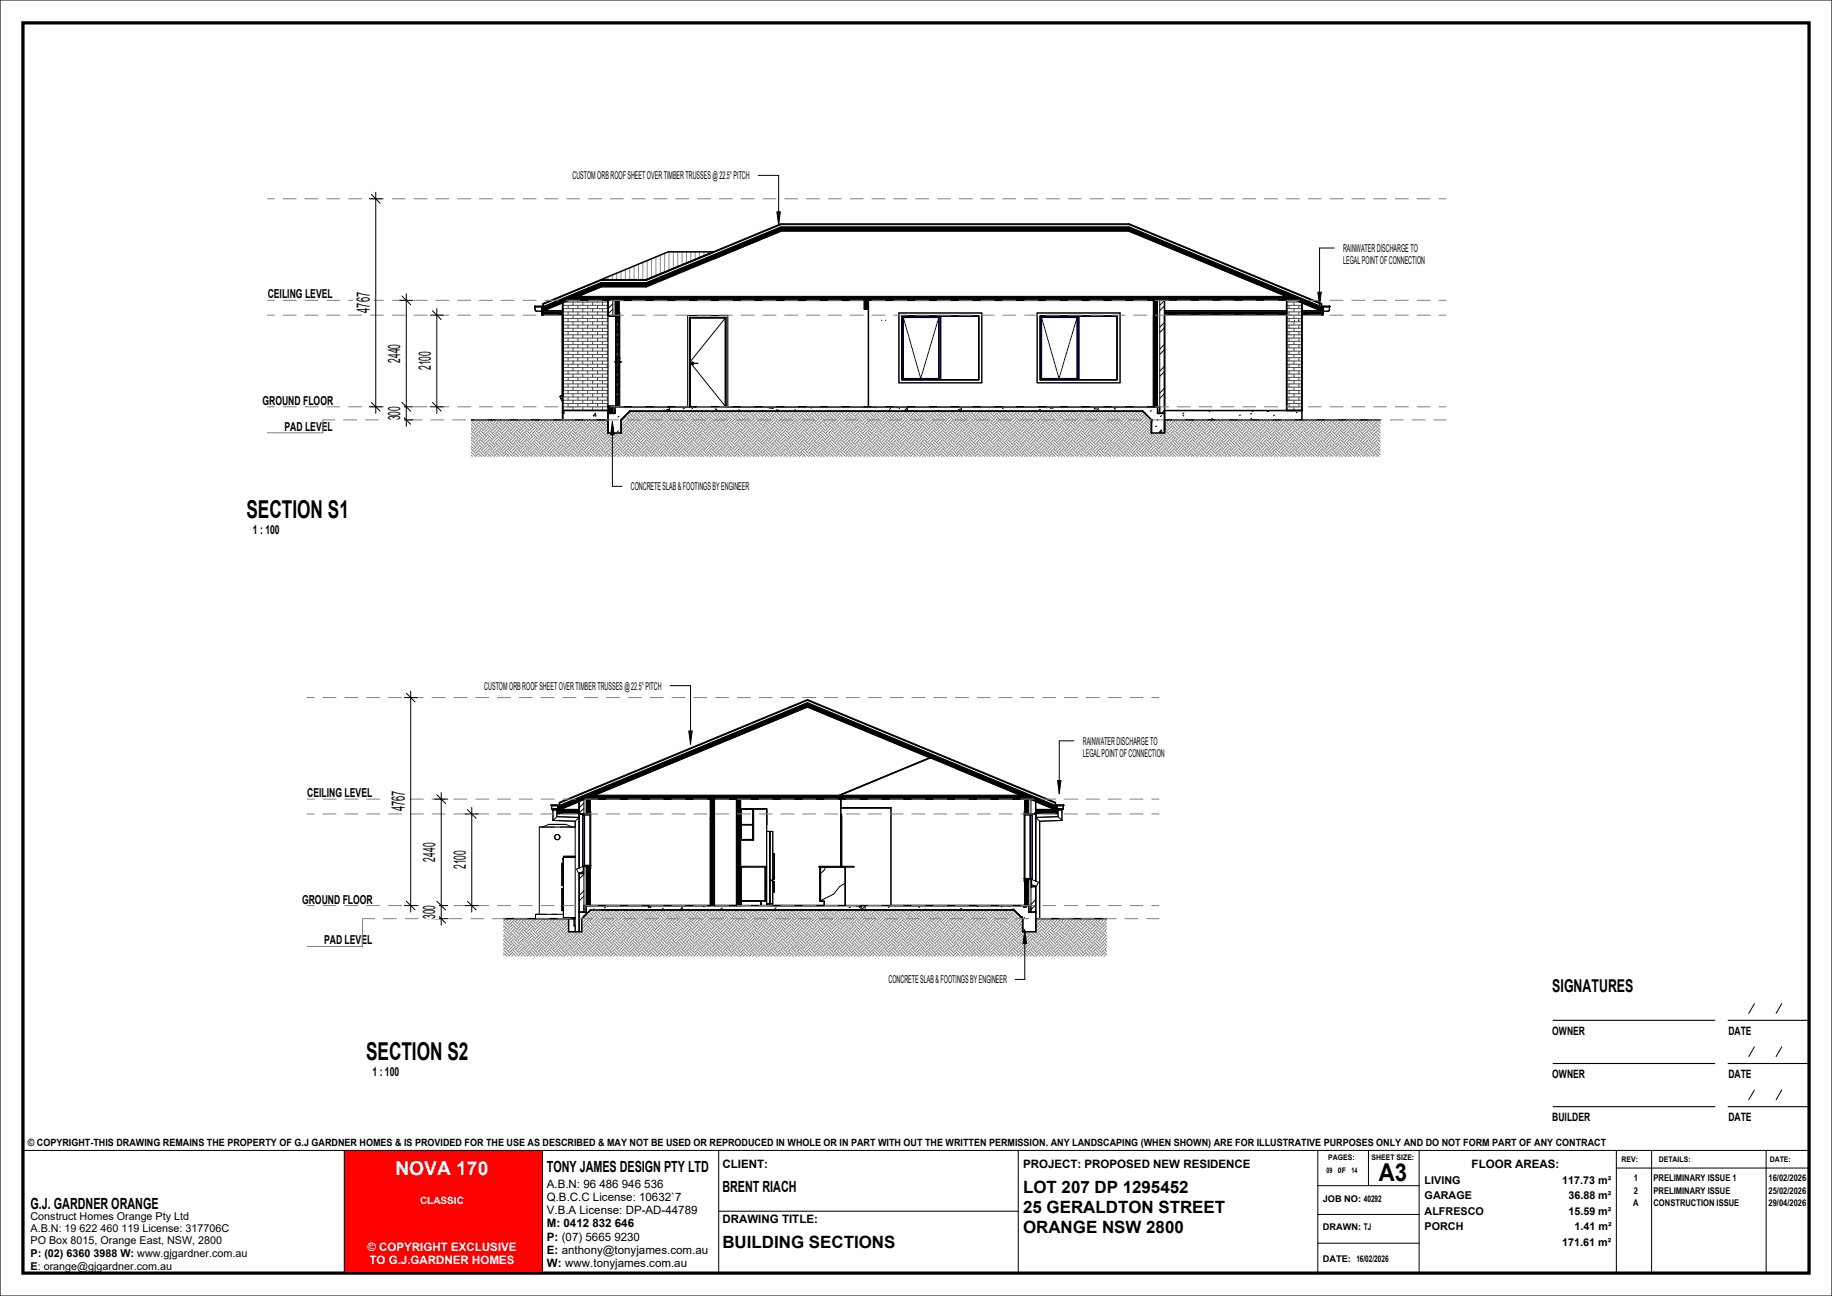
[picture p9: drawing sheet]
<svg xmlns="http://www.w3.org/2000/svg" width="420mm" height="297mm" viewBox="0 0 420 297" stroke-linecap="round" stroke-linejoin="round" font-family="sans-serif">
<defs><g id="words">
<g font-size="5.6">
<text x="56.5" y="118.8">SECTION S1</text>
<text x="83.9" y="242.9">SECTION S2</text>
<text x="316.1" y="270.5">A3</text>
</g>
<text font-size="4.4" fill="#fefefe" x="90.6" y="269.3">NOVA 170</text>
<g font-size="4.2">
<text x="84.8" y="71.6" transform="rotate(-90 84.8 71.6)">4767</text>
<text x="92.8" y="185.9" transform="rotate(-90 92.8 185.9)">4767</text>
</g>
<text font-size="4.1" x="355.9" y="227.4">SIGNATURES</text>
<g font-size="3.9">
<text x="91.8" y="83.1" transform="rotate(-90 91.8 83.1)">2440</text>
<text x="98.8" y="84.8" transform="rotate(-90 98.8 84.8)">2100</text>
<text x="91.8" y="96.3" transform="rotate(-90 91.8 96.3)">300</text>
<text x="99.8" y="197.4" transform="rotate(-90 99.8 197.4)">2440</text>
<text x="106.8" y="199.1" transform="rotate(-90 106.8 199.1)">2100</text>
<text x="99.8" y="210.6" transform="rotate(-90 99.8 210.6)">300</text>
<text x="234.5" y="273.4">LOT 207 DP 1295452</text>
<text x="234.5" y="278">25 GERALDTON STREET</text>
<text x="165.6" y="285.9">BUILDING SECTIONS</text>
<text x="234.5" y="282.6">ORANGE NSW 2800</text>
</g>
<g font-size="3.5">
<text x="125.4" y="268.5">TONY JAMES DESIGN PTY LTD</text>
<text x="165.6" y="273">BRENT RIACH</text>
<text x="7" y="276.9">G.J. GARDNER ORANGE</text>
</g>
<g font-size="2.8">
<text x="61.4" y="68.3">CEILING LEVEL</text>
<text x="60.2" y="92.7">GROUND FLOOR</text>
<text x="65.2" y="98.7">PAD LEVEL</text>
<text x="58" y="122.4">1 : 100</text>
<text x="70.4" y="182.6">CEILING LEVEL</text>
<text x="69.2" y="207">GROUND FLOOR</text>
<text x="74.3" y="216.4">PAD LEVEL</text>
<text x="85.4" y="246.5">1 : 100</text>
</g>
<g font-size="2.6">
<text x="355.9" y="237.2">OWNER</text>
<text x="396.2" y="237.2">DATE</text>
<text x="355.9" y="247.1">OWNER</text>
<text x="396.2" y="247.1">DATE</text>
<text x="355.9" y="257">BUILDER</text>
<text x="396.2" y="257">DATE</text>
<text x="165.6" y="267.7">CLIENT:</text>
<text x="234.5" y="267.7">PROJECT: PROPOSED NEW RESIDENCE</text>
<text x="337.4" y="267.7">FLOOR AREAS:</text>
<text x="125.4" y="272.2">A.B.N: 96 486 946 536</text>
<text x="125.4" y="275.2">Q.B.C.C License: 10632`7</text>
<text x="125.4" y="278.2">V.B.A License: DP-AD-44789</text>
<text x="125.4" y="281.2">M:</text>
<text x="129.2" y="281.2">0412 832 646</text>
<text x="165.6" y="280.3">DRAWING TITLE:</text>
<text x="125.4" y="284.3">P:</text>
<text x="125.4" y="287.3">E:</text>
<text x="128.8" y="284.3">(07) 5665 9230</text>
<text x="128.8" y="287.3">anthony@tonyjames.com.au</text>
<text x="125.4" y="290.3">W:</text>
<text x="129.6" y="290.3">www.tonyjames.com.au</text>
</g>
<g font-size="2.6" fill="#fefefe">
<text x="84.2" y="286.6">© COPYRIGHT EXCLUSIVE</text>
<text x="84.7" y="289.6">TO G.J.GARDNER HOMES</text>
</g>
<g font-size="2.5">
<text x="131.2" y="41.1">CUSTOM ORB ROOF SHEET OVER TIMBER TRUSSES @ 22.5° PITCH</text>
<text x="307.9" y="57.7">RAINWATER DISCHARGE TO</text>
<text x="307.9" y="60.5">LEGAL POINT OF CONNECTION</text>
<text x="144.6" y="112.3">CONCRETE SLAB &amp; FOOTINGS BY ENGINEER</text>
<text x="111" y="158">CUSTOM ORB ROOF SHEET OVER TIMBER TRUSSES @ 22.5° PITCH</text>
<text x="248.2" y="170.7">RAINWATER DISCHARGE TO</text>
<text x="248.2" y="173.4">LEGAL POINT OF CONNECTION</text>
<text x="203.7" y="225.3">CONCRETE SLAB &amp; FOOTINGS BY ENGINEER</text>
<text x="326.6" y="271.3">LIVING</text>
<text x="326.6" y="274.8">GARAGE</text>
<text x="358.2" y="271.3">117.73 m²</text>
<text x="359.6" y="274.8">36.88 m²</text>
<text x="7" y="279.6">Construct Homes Orange Pty Ltd</text>
<text x="326.6" y="278.3">ALFRESCO</text>
<text x="326.6" y="281.9">PORCH</text>
<text x="359.6" y="278.3">15.59 m²</text>
<text x="361" y="281.9">1.41 m²</text>
<text x="7" y="282.4">A.B.N: 19 622 460 119 License: 317706C</text>
<text x="7" y="285.2">PO Box 8015, Orange East, NSW, 2800</text>
<text x="358.2" y="285.4">171.61 m²</text>
<text x="7" y="288">P: (02) 6360 3988 W: www.gjgardner.com.au</text>
<text x="7" y="290.9">E: orange@gjgardner.com.au</text>
</g>
<text font-size="2.3" x="6.4" y="262.5">© COPYRIGHT-THIS DRAWING REMAINS THE PROPERTY OF G.J GARDNER HOMES &amp; IS PROVIDED FOR THE USE AS DESCRIBED &amp; MAY NOT BE USED OR REPRODUCED IN WHOLE OR IN PART WITH OUT THE WRITTEN PERMISSION. ANY LANDSCAPING (WHEN SHOWN) ARE FOR ILLUSTRATIVE PURPOSES ONLY AND DO NOT FORM PART OF ANY CONTRACT</text>
<text font-size="2.3" fill="#fefefe" x="96.3" y="275.8">CLASSIC</text>
<g font-size="2.1">
<text x="303.2" y="275.5">JOB NO:</text>
<text x="312.7" y="275.5">40292</text>
<text x="374.6" y="270.6">1</text>
<text x="374.6" y="273.5">2</text>
<text x="379.1" y="270.6">PRELIMINARY ISSUE 1</text>
<text x="379.1" y="273.5">PRELIMINARY ISSUE</text>
<text x="405.4" y="270.6">16/02/2026</text>
<text x="405.4" y="273.5">25/02/2026</text>
<text x="303.2" y="281.8">DRAWN:</text>
<text x="312.7" y="281.8">TJ</text>
<text x="374.4" y="276.4">A</text>
<text x="379.1" y="276.4">CONSTRUCTION ISSUE</text>
<text x="405.4" y="276.4">29/04/2026</text>
<text x="303.2" y="289.2">DATE:</text>
<text x="310.9" y="289.2">16/02/2026</text>
</g>
<g font-size="1.8">
<text x="304.1" y="268.8">09</text>
<text x="304.5" y="265.7">PAGES:</text>
<text x="306.7" y="268.8">0F</text>
<text x="309.9" y="268.8">14</text>
<text x="314.4" y="265.7">SHEET SIZE:</text>
<text x="371.8" y="266.2">REV:</text>
<text x="380.3" y="266.2">DETAILS:</text>
<text x="405.7" y="266.2">DATE:</text>
</g>
</g></defs>
<path d="M264.5 68.8h.9v24.4h-.9z" fill="#000"/>
<g fill="#fff">
<path d="M265.4 93.2h.5v1.5h-.5z"/>
<path d="M129 69.4l1.3-.6h1.2v24.4h-1.4v.9h-1.1z"/>
<path d="M131.5 68.8h7.9v25.3h-9.3v-.9h1.4z"/>
<path d="M139.4 68.8h1.1v3.5h-1.1z"/>
</g>
<g fill="#000">
<path d="M198.2 68.8h.9v2h-.9z"/>
<path d="M139.4 93.2v1.5h1.1v-1.5zM141 68.8v3.5h.9v-3.5z"/>
</g>
<g fill="#fff">
<path d="M128.4 90.8l.6-.2v1.2h-.1z"/>
<path d="M296.1 68.8h1.1l1.3 .6v24.7h-2.4z"/>
<path d="M295 68.8h1.1v25.3h-1.1z"/>
<path d="M141 93.2h124.4v1h-124.4z"/>
<path d="M141.5 91v2h.4v-2zM141.5 88.7v1.1h.4v-1.1zM141.5 86.4v1.1h.4v-1.1zM141.5 84.1v1.1h.4v-1.1zM141.5 81.8v1.1h.4v-1.1zM141.5 79.5v1.2h.4v-1.2zM141.5 77.2v1.2h.4v-1.2zM141.5 75v1.1h.4v-1.1zM141.5 72.6v1.2h.4v-1.2z"/>
<path d="M139.4 93v.2h2.5v-.2zM139.4 72.3v.2h1.8v.2h.2v-.2h.5v-.2z"/>
<path d="M139.4 94.7v4.5h3v-3l2-2h-3.4v.5zM262 94.2l2 2v3h3v-4.5h-1.6v-.5z"/>
</g>
<path d="M130.6 67.9h166.3v.9h-166.3z" fill="#000"/>
<path d="M129 94.1v2.1h10.4v-2.1zM267 94.1v2.1h31.5v-2.1z" fill="#fff"/>
<path d="M124.5 70.2l13.3-5.5h10.4l30.8-12.7h79.9l44.1 18.2v1l-44.1-18.3h-79.9l-30.8 12.8h-10.4l-13.3 5.5z" fill="#000"/>
<path d="M137.8 64.1l15.4-6.4h10.4l-15.4 6.4z" fill="#fff"/>
<g fill="none" stroke="#000" stroke-width=".23">
<path d="M122.6 70.3l.1 .7M122.6 70.3l.1 .1M122.6 70.2v.1M122.6 70.2h.1M122.6 70.1h1.9M122.7 71l.3 .3M122.7 70.4v.7l.3 .2M122.7 70.2l-.1 .1M122.7 70.2h1.8M122.7 70.2h.1M123 71.3h1.2M124.1 71.3l.1-.1z"/>
<path d="M124.2 71.2l-.1 .1M124.2 70.4v.8M124.2 71.5v.1M124.2 71.9v.1M124.2 72h4.8M124.2 72h.3M124.2 71.6h4.8M124.2 71.5h4.8M124.2 70.4v1.7M124.2 72.1v.1M124.2 70.8h.1M124.2 70.8h.3"/>
<path d="M124.2 71h.3M124.2 70.3v.1M124.2 70.3h.2M124.2 72.1h.1M124.2 71h.1M124.2 71.9h.1M124.2 72.1l4.8 .1M124.4 71.9v.1zM124.4 70.3h.1M124.4 70.3v.1M124.5 72h.1M124.5 71.9h.1"/>
<path d="M124.5 69.8l13.3-5.5h10.4l30.8-12.8h79.9l44.1 18.3M124.5 70.2l13.3-5.5h10.4l30.8-12.7h79.9l44.1 18.2M124.5 70.4h-1.8M124.5 72.1h.1M124.5 72v.1M124.5 72.1v.1M129 71.9l-4.6 .1M129 71.6h-4.8M129 71.9h-4.8M129 71.5h-4.8M140.5 69.6l-1.1 1.1M140.5 70.8l-1.1 1.1"/>
<path d="M140.5 68.8v3.5M141 68.8v3.5M141.9 73.3l-.4 .5M141.9 72.5h.2v-.9h-.2v2.2h-.5v1.2h.5v1.1h-.5v1.1h.5v1.2h-.5v1.1h.5v1.2h-.5v1.1h.5v1.1h-.5v1.2h.5v1.1h-.5v1.2h.5v1.1h-.5v1.2h.5v1.1h-.5v1.2h.5v2.2h-2.5v-.2h2.5M141.9 72.3h-2.5v.2h1.8v.2h.2v-.2h.5M141.9 72.6h-.4v20.4h.4M166.4 72.8l-8.2 10.2 8.2 10.2M202.1 73.3v.2M203 73.3v.2M206.1 71.7h19v16h-19zM206.7 72.4h17.7v14.6h-17.7zM207.1 72.8h8.1v13.9h-8.1z"/>
<path d="M224.4 72.4h-17.6v14.6h17.6M237.8 71.7h19v16h-19zM238.4 72.4h17.7v14.6h-17.7zM238.5 72.4h17.6v14.6h-17.6zM238.8 72.8h8.1v13.9h-8.1zM265.4 68.8v24.4M265.9 68.8v24.4M267 68.8l-1.1 1.1M267 73.9l-1.1 1.1M267 78.9l-1.1 1.1M267 70.1l-1.1 1.1M267 75.1l-1.1 1.1"/>
<path d="M267 71.6h28M267 72h28M267 72.2h28M267 71.9h28M267 71.5h28M296.8 73.4v.1M297.7 73.4v.1M298.5 71.6h4.8M298.5 71.9h4.8M298.5 71.9h4.5M298.5 71.5h4.8M302.9 72v.1"/>
<path d="M302.9 72h.4M302.9 72h.1M303 71.9h.1M303 72.1h.1M303 72h.1M303 70.1h1.8M303 70.4h1.8M303 70.2h1.8M303 70.3h.1M303 70.8h.2M303 71h.2M303 70.8h.3"/>
<path d="M303 71.9v.1zM303 71.9v.1M303 70.3l.3 .1v1.1M303 70.3h.3M303.3 72.1h.1M303.3 72.1l-4.8 .1M303.3 71.6v.3M303.3 72v.1M303.3 71.5h-4.8M303.3 70.3v.1M303.3 72.1v.1M303.3 71.6h.1"/>
<path d="M303.3 72h.1M303.3 71.9h.1M303.3 70.4v1.7M303.3 72h-4.8M303.4 71.3h.1M304.5 71.3h-1.2M304.7 70.2l.2 .1M304.7 70.2h.1M304.8 70.2l.1 .1M304.8 70.4v.6M304.8 71l-.3 .3M304.8 70.2h.1"/>
<path d="M304.9 70.3l-.1 .1M129 90.6l-.6 .2 .5 1h.1M129.2 94.1l-.2 .2M129.2 94.1l.1 .6h-.3M130.1 96.2h.3M136.5 94.7l.1 .6h-.6zM136.7 96.1l-.2 .1M137.7 96.2h-.3M140.2 97.9l.3 .2M140.5 97.8l.2 .2M141.4 93l-.1 .2M141.7 86.4l-.2 .2"/>
<path d="M141.8 98.7l-.3 .2M141.9 92.3l-.4 .5M141.9 95.4l-.2 .2M144.4 94.1l.2 .1M152.3 93.9l-.2 .2M153.1 93.2l.3 .2M153.2 94.2l-.4-.3 .7-.2-.2 .5M156.9 93.6l-.3 .1M157.6 93.2l-.3 .2M158.5 93.4l.3 .2M159.5 93.3h-.4M163.9 93.7l.3 .1"/>
<path d="M164.2 93.7l.2 .3M169.4 93.9l.2 .2M174.8 94.1l.1 .1M176.5 93.2l-.2 .3 .9 .1v-.4M178.2 93.8l-.3 .2M178.4 93.9l.3 .3M182.4 93.9l-.3 .1M183.3 93.2l-.1 .1M186.2 93.4l-.3 .1M200.3 93.2l-.1 .2h.6l-.1-.2M204.2 93.6l-.3 .2M205.3 93.2l.4 .2v-.2"/>
<path d="M206 93.4l.3 .2M206.8 87v-14.5h8.7v14.5M208 93.4l.1 .7-.6-.1zM209.2 94.1h-.4M215.1 94.2l.1-.1 .1 .1M215.6 93.2l-.3 .1M215.7 87v-14.5h8.6v14.5M220.2 94.2l-.5-.3 .8-.3-.2 .6M224.8 94.2h.1M230.1 93.5l-.3 .2M238.5 87v-14.5h8.7v14.5M238.5 93.9h-.3"/>
<path d="M241.1 93.5l-.4 .1M241.1 93.4l.3 .2M247.4 87v-14.5h8.6v14.5M250.8 94l-.3 .2M251.3 93.2l-.4 .5 .9 .1-.1-.6M255.4 93.6l.3 .2M255.9 93.3l-.2 .2M262.4 94.6l.1-.1v.3M264 96.2l.3-.1-.3 .5M264 94.2h-.3M265.2 97.7h-.3M265.2 96.1l.3 .2"/>
<path d="M266.2 98.6l-.3 .2M266.2 98.5l.2 .7-.6-.1zM266.3 95.2l-.3 .3M267 83.9l-1.1 1.1M267 89l-1.1 1.1M267 94l-.8 .7M267 80.1l-1.1 1.1M267 85.2l-1.1 1.1M267 90.2l-1.1 1.1M271.2 95.1l.2 .2M271.4 94.6l-.2 .2M273.3 96.2h.1"/>
<path d="M277.1 94.1l.2 .2M278 96h-.3M284.4 95.1l-.3 .1M286.9 95.9l-.2 .2M287 94.1l.2 .1v-.1M287 94.8h-.4M290.8 94.3h-.3M292.2 95.1l-.3 .2M296.2 94.1l.2 .1M297.4 94.4l-.2 .2"/>
</g>
<g fill="none" stroke="#4d4d4d" stroke-width=".23">
<path d="M129 70h10.4M129 70.7h10.4M129 71.5h10.4M129 72.2h10.4M129 73h10.4M129 73.7h10.4M129 74.5h10.4M129 75.2h10.4M129 76h10.4M129 76.7h10.4M129 77.5h10.4M129 78.2h10.4"/>
<path d="M129 79h10.4M129 79.7h10.4M129.1 69.3v.7M129.1 70.7v.8M129.1 72.2v.8M129.1 73.7v.8M129.1 75.2v.8M129.1 76.7v.8M129.1 78.2v.8M129.1 79.7v.8M129.3 69.2h10.1M130.2 68.8v.4"/>
<path d="M130.2 70v.7M130.2 71.5v.7M130.2 73v.7M130.2 74.5v.7M130.2 76v.7M130.2 77.5v.7M130.2 79v.7M131.4 69.2v.8M131.4 70.7v.8M131.4 72.2v.8M131.4 73.7v.8M131.4 75.2v.8"/>
<path d="M131.4 76.7v.8M131.4 78.2v.8M131.4 79.7v.8M132.5 68.8v.4M132.5 70v.7M132.5 71.5v.7M132.5 73v.7M132.5 74.5v.7M132.5 76v.7M132.5 77.5v.7M132.5 79v.7M133.6 69.2v.8"/>
<path d="M133.6 70.7v.8M133.6 72.2v.8M133.6 73.7v.8M133.6 75.2v.8M133.6 76.7v.8M133.6 78.2v.8M133.6 79.7v.8M134.7 68.8v.4M134.7 70v.7M134.7 71.5v.7M134.7 73v.7M134.7 74.5v.7"/>
<path d="M134.7 76v.7M134.7 77.5v.7M134.7 79v.7M135.9 69.2v.8M135.9 70.7v.8M135.9 72.2v.8M135.9 73.7v.8M135.9 75.2v.8M135.9 76.7v.8M135.9 78.2v.8M135.9 79.7v.8M137 68.8v.4"/>
<path d="M137 70v.7M137 71.5v.7M137 73v.7M137 74.5v.7M137 76v.7M137 77.5v.7M137 79v.7M138.1 69.2v.8M138.1 70.7v.8M138.1 72.2v.8M138.1 73.7v.8M138.1 75.2v.8"/>
<path d="M138.1 76.7v.8M138.1 78.2v.8M138.1 79.7v.8M139.2 68.8v.4M139.2 70v.7M139.2 71.5v.7M139.2 73v.7M139.2 74.5v.7M139.2 76v.7M139.2 77.5v.7M139.2 79v.7M295 69.2h3.1"/>
<path d="M295 70h3.5M295 70.7h3.5M295 71.5h3.5M295 72.2h3.5M295 73h3.5M295 73.7h3.5M295 74.5h3.5M295 75.2h3.5M295 76h3.5M295 76.7h3.5M295 77.5h3.5M295 78.2h3.5"/>
<path d="M295 79h3.5M295 79.7h3.5M295.5 68.8v.4M295.5 70v.7M295.5 71.5v.7M295.5 73v.7M295.5 74.5v.7M295.5 76v.7M295.5 77.5v.7M295.5 79v.7M296.6 69.2v.8M296.6 70.7v.8"/>
<path d="M296.6 72.2v.8M296.6 73.7v.8M296.6 75.2v.8M296.6 76.7v.8M296.6 78.2v.8M296.6 79.7v.8M297.8 69.1v.1M297.8 70v.7M297.8 71.5v.7M297.8 73v.7M297.8 74.5v.7M297.8 76v.7"/>
<path d="M297.8 77.5v.7M297.8 79v.7M129 94h10.4M129 80.5h10.4M129 81.2h10.4M129 82h10.4M129 82.7h10.4M129 83.5h10.4M129 84.2h10.4M129 85h10.4M129 85.7h10.4M129 86.5h10.4"/>
<path d="M129 87.2h10.4M129 88h10.4M129 88.7h10.4M129 89.5h10.4M129 90.2h10.4M129 91h10.4M129 91.7h10.4M129 92.5h10.4M129 93.2h10.4M129.1 81.2v.8M129.1 82.7v.8M129.1 84.2v.8"/>
<path d="M129.1 85.7v.8M129.1 87.2v.8M129.1 88.7v.8M129.1 90.2v.8M129.1 91.7v.8M129.1 93.2v.8M130.2 80.5v.7M130.2 82v.7M130.2 83.5v.7M130.2 85v.7M130.2 86.5v.7M130.2 88v.7"/>
<path d="M130.2 89.5v.7M130.2 91v.7M130.2 92.5v.7M130.2 94v.1M131.4 81.2v.8M131.4 82.7v.8M131.4 84.2v.8M131.4 85.7v.8M131.4 87.2v.8M131.4 88.7v.8M131.4 90.2v.8M131.4 91.7v.8"/>
<path d="M131.4 93.2v.8M132.5 80.5v.7M132.5 82v.7M132.5 83.5v.7M132.5 85v.7M132.5 86.5v.7M132.5 88v.7M132.5 89.5v.7M132.5 91v.7M132.5 92.5v.7M132.5 94v.1M133.6 81.2v.8"/>
<path d="M133.6 82.7v.8M133.6 84.2v.8M133.6 85.7v.8M133.6 87.2v.8M133.6 88.7v.8M133.6 90.2v.8M133.6 91.7v.8M133.6 93.2v.8M134.7 80.5v.7M134.7 82v.7M134.7 83.5v.7M134.7 85v.7"/>
<path d="M134.7 86.5v.7M134.7 88v.7M134.7 89.5v.7M134.7 91v.7M134.7 92.5v.7M134.7 94v.1M135.9 81.2v.8M135.9 82.7v.8M135.9 84.2v.8M135.9 85.7v.8M135.9 87.2v.8M135.9 88.7v.8"/>
<path d="M135.9 90.2v.8M135.9 91.7v.8M135.9 93.2v.8M137 80.5v.7M137 82v.7M137 83.5v.7M137 85v.7M137 86.5v.7M137 88v.7M137 89.5v.7M137 91v.7M137 92.5v.7"/>
<path d="M137 94v.1M138.1 81.2v.8M138.1 82.7v.8M138.1 84.2v.8M138.1 85.7v.8M138.1 87.2v.8M138.1 88.7v.8M138.1 90.2v.8M138.1 91.7v.8M138.1 93.2v.8M139.2 80.5v.7M139.2 82v.7"/>
<path d="M139.2 83.5v.7M139.2 85v.7M139.2 86.5v.7M139.2 88v.7M139.2 89.5v.7M139.2 91v.7M139.2 92.5v.7M139.2 94v.1M265.4 94h.5M265.7 94v.7M295 94h3.5M295 80.5h3.5"/>
<path d="M295 81.2h3.5M295 82h3.5M295 82.7h3.5M295 83.5h3.5M295 84.2h3.5M295 85h3.5M295 85.7h3.5M295 86.5h3.5M295 87.2h3.5M295 88h3.5M295 88.7h3.5M295 89.5h3.5"/>
<path d="M295 90.2h3.5M295 91h3.5M295 91.7h3.5M295 92.5h3.5M295 93.2h3.5M295.5 80.5v.7M295.5 82v.7M295.5 83.5v.7M295.5 85v.7M295.5 86.5v.7M295.5 88v.7M295.5 89.5v.7"/>
<path d="M295.5 91v.7M295.5 92.5v.7M295.5 94v.1M296.6 81.2v.8M296.6 82.7v.8M296.6 84.2v.8M296.6 85.7v.8M296.6 87.2v.8M296.6 88.7v.8M296.6 90.2v.8M296.6 91.7v.8M296.6 93.2v.8"/>
<path d="M297.8 80.5v.7M297.8 82v.7M297.8 83.5v.7M297.8 85v.7M297.8 86.5v.7M297.8 88v.7M297.8 89.5v.7M297.8 91v.7M297.8 92.5v.7M297.8 94v.1"/>
</g>
<path d="M128.5 90.8v.3" fill="none" stroke="#646464" stroke-width=".23"/>
<g fill="none" stroke="#8a8a8a" stroke-width=".23">
<path d="M148.4 59.7v4.3M149.4 59.3v4.3M150.4 58.9v4.3M151.4 58.5v4.3M152.4 58v4.4M153.4 57.7v4.2M154.4 57.7v3.8M155.4 57.7v3.4M156.4 57.7v3M157.4 57.7v2.6M158.4 57.7v2.2M159.4 57.7v1.8"/>
<path d="M160.4 57.7v1.3M161.4 57.7v.9M162.4 57.7v.5M163.4 57.7v.1M138.4 63.8v.3M139.4 63.4v.7M140.4 63v1.1M141.4 62.6v1.5M142.4 62.2v1.9M143.4 61.8v2.3M144.4 61.4v2.7M145.4 60.9v3.2"/>
<path d="M146.4 60.5v3.6M147.4 60.1v4"/>
</g>
<g fill="none" stroke="#808080" stroke-width=".23">
<path d="M108 97.9l.5 .5M108 99.4l.8 .8M108 97.2l.8 .9M108.1 96.3l-.1 .1M108.1 98.4l-.1 .1M108.1 98.8l1.1 1M108.1 96.7l1.1 1M108.4 96.2l.1 .1M108.9 96.2l-.4 .5M109.5 97.7l-1 1.1M109.5 99.8l-1 1.1M109.5 99.5l1.1 1"/>
<path d="M109.5 97.4l1.1 1M109.6 96.2l-.8 .8M109.9 99.1l1 1.1M109.9 97l1 1.1M109.9 98.1l-1.1 1M110.2 96.3l-1 1.1M110.2 98.4l-1 1.1M110.2 98.8l1.1 1M110.2 96.7l1.1 1M110.5 96.2l.1 .1M111 96.2l-.4 .5M111.6 97.7l-1 1.1"/>
<path d="M111.6 99.8l-1 1.1M111.6 99.5l1.1 1M111.6 97.4l1.1 1M111.7 96.2l-.8 .8M112 99.1l1.1 1.1M112 97l1.1 1.1M112 98.1l-1.1 1M112.4 96.3l-1.1 1.1M112.4 98.4l-1.1 1.1M112.4 98.8l1 1M112.4 96.7l1 1M112.6 96.2l.1 .1"/>
<path d="M113.2 96.2l-.5 .5M113.8 97.7l-1.1 1.1M113.8 99.8l-1.1 1.1M113.8 99.5l1 1M113.8 97.4l1 1M113.9 96.2l-.8 .8M114.1 99.1l1.1 1.1M114.1 97l1.1 1.1M114.1 98.1l-1 1M114.5 96.3l-1.1 1.1M114.5 98.4l-1.1 1.1M114.5 98.8l1 1"/>
<path d="M114.5 96.7l1 1M114.7 96.2l.1 .1M115.3 96.2l-.5 .5M115.9 97.7l-1.1 1.1M115.9 99.8l-1.1 1.1M115.9 99.5l1.1 1M115.9 97.4l1.1 1M116 96.2l-.8 .8M116.2 99.1l1.1 1.1M116.2 97l1.1 1.1M116.2 98.1l-1 1M116.6 96.3l-1.1 1.1"/>
<path d="M116.6 98.4l-1.1 1.1M116.6 98.8l1.1 1M116.6 96.7l1.1 1M116.9 96.2l.1 .1M117.4 96.2l-.4 .5M118 97.7l-1 1.1M118 99.8l-1 1.1M118 99.5l1.1 1M118 97.4l1.1 1M118.1 96.2l-.8 .8M118.4 99.1l1 1.1M118.4 97l1 1.1"/>
<path d="M118.4 98.1l-1.1 1M118.7 96.3l-1 1.1M118.7 98.4l-1 1.1M118.7 98.8l1.1 1M118.7 96.7l1.1 1M119 96.2l.1 .1M119.5 96.2l-.4 .5M120.1 97.7l-1 1.1M120.1 99.8l-1 1.1M120.1 99.5l1.1 1M120.1 97.4l1.1 1M120.2 96.2l-.8 .8"/>
<path d="M120.5 99.1l1 1.1M120.5 97l1 1.1M120.5 98.1l-1.1 1M120.8 96.3l-1 1.1M120.8 98.4l-1 1.1M120.8 98.8l1.1 1M120.8 96.7l1.1 1M121.1 96.2l.1 .1M121.6 96.2l-.4 .5M122.3 97.7l-1.1 1.1M122.3 99.8l-1.1 1.1M122.3 99.5l1 1"/>
<path d="M122.3 97.4l1 1M122.3 96.2l-.8 .8M122.6 99.1l1.1 1.1M122.6 97l1.1 1.1M122.6 98.1l-1.1 1M123 96.3l-1.1 1.1M123 98.4l-1.1 1.1M123 98.8l1 1M123 96.7l1 1M123.2 96.2l.1 .1M123.8 96.2l-.5 .5M124.4 97.7l-1.1 1.1"/>
<path d="M124.4 99.8l-1.1 1.1M124.4 99.5l1 1M124.4 97.4l1 1M124.5 96.2l-.8 .8M124.7 99.1l1.1 1.1M124.7 97l1.1 1.1M124.7 98.1l-1 1M125.1 96.3l-1.1 1.1M125.1 98.4l-1.1 1.1M125.1 98.8l1 1M125.1 96.7l1 1M125.3 96.2l.1 .1"/>
<path d="M125.9 96.2l-.5 .5M126.5 97.7l-1.1 1.1M126.5 99.8l-1.1 1.1M126.5 99.5l1.1 1M126.5 97.4l1.1 1M126.6 96.2l-.8 .8M126.9 99.1l1 1.1M126.9 97l1 1.1M126.9 98.1l-1.1 1M127.2 96.3l-1.1 1.1M127.2 98.4l-1.1 1.1M127.2 98.8l1.1 1"/>
<path d="M127.2 96.7l1.1 1M127.5 96.2l.1 .1M128 96.2l-.4 .5M128.6 97.7l-1 1.1M128.6 99.8l-1 1.1M128.6 99.5l1.1 1M128.6 97.4l1.1 1M128.7 96.2l-.8 .8M129 99.1l1 1.1M129 97l1 1.1M129 98.1l-1.1 1M129.3 96.3l-1 1.1"/>
<path d="M129.3 98.4l-1 1.1M129.3 98.8l1.1 1M129.3 96.7l1.1 1M129.6 96.2l.1 .1M130.1 96.2l-.4 .5M130.7 97.7l-1 1.1M130.7 99.8l-1 1.1M130.7 99.5l1.1 1M130.7 97.4l1.1 1M130.8 96.2l-.8 .8M131.1 99.1l1.1 1.1M131.1 97l1.1 1.1"/>
<path d="M131.1 98.1l-1.1 1M131.4 96.3l-1 1.1M131.4 98.4l-1 1.1M131.4 98.8l1.1 1M131.4 96.7l1.1 1M131.7 96.2l.1 .1M132.2 96.2l-.4 .5M132.9 97.7l-1.1 1.1M132.9 99.8l-1.1 1.1M132.9 99.5l1 1M132.9 97.4l1 1M132.9 96.2l-.7 .8"/>
<path d="M133.2 99.1l1.1 1.1M133.2 97l1.1 1.1M133.2 98.1l-1 1M133.6 96.3l-1.1 1.1M133.6 98.4l-1.1 1.1M133.6 98.8l1 1M133.6 96.7l1 1M133.8 96.2l.1 .1M134.4 96.2l-.5 .5M135 97.7l-1.1 1.1M135 99.8l-1.1 1.1M135 99.5l1 1"/>
<path d="M135 97.4l1 1M135.1 96.2l-.8 .8M135.3 99.1l1.1 1.1M135.3 97l1.1 1.1M135.3 98.1l-1 1M135.7 96.3l-1.1 1.1M135.7 98.4l-1.1 1.1M135.7 98.8l1 1M135.7 96.7l1 1M136 96.2v.1M136.5 96.2l-.5 .5M137.1 97.7l-1.1 1.1"/>
<path d="M137.1 99.8l-1.1 1.1M137.1 99.5l1.1 1M137.1 97.4l1.1 1M137.2 96.2l-.8 .8M137.5 99.1l1 1.1M137.5 97l1 1.1M137.5 98.1l-1.1 1M137.8 96.3l-1.1 1.1M137.8 98.4l-1.1 1.1M137.8 98.8l1.1 1M137.8 96.7l1.1 1M138.1 96.2l.1 .1"/>
<path d="M138.6 96.2l-.4 .5M139.2 97.7l-1 1.1M139.2 99.8l-1 1.1M139.2 99.5l1.1 1M139.2 97.4l.2 .1M139.3 96.2l-.8 .8M139.4 96.8l-.5 .6M139.4 99l-.5 .5M139.4 98.3l-.9 .8M139.7 99.2l.9 1M140.4 99.2l.6 .6M141.3 99.2l-.3 .3"/>
<path d="M141.3 99.8l-1 1.1M141.3 99.5l1.1 1M141.8 99.2l1 1M142.4 98.4h.1M142.4 96.3h.1M142.4 97.7l.4 .4M142.4 99.1l.7 .7M142.4 97l.7 .7M142.7 95.9l.1 .1M143.1 95.5v.1M143.5 95.6l-1.1 1.1M143.5 97.7l-1.1 1.1"/>
<path d="M143.5 99.8l-1.1 1.1M143.5 99.5l1 1M143.5 97.4l1 1M143.5 95.2l1 1.1M143.8 99.1l1.1 1.1M143.8 97l1.1 1.1M143.8 94.9l1.1 1.1M143.8 96l-1 1M143.8 98.1l-1 1M144.2 96.3l-1.1 1.1M144.2 98.4l-1.1 1.1M144.2 98.8l1 1"/>
<path d="M144.2 96.7l1 1M144.2 94.5l1 1.1M144.8 94.2l-.3 .3M145.6 94.2l-.7 .7M145.6 95.6l-1.1 1.1M145.6 97.7l-1.1 1.1M145.6 99.8l-1.1 1.1M145.6 99.5l1 1M145.6 97.4l1 1M145.6 95.2l1 1.1M145.9 99.1l1.1 1.1M145.9 97l1.1 1.1"/>
<path d="M145.9 94.9l1.1 1.1M145.9 96l-1 1M145.9 98.1l-1 1M146.3 94.2l-1.1 1M146.3 96.3l-1.1 1.1M146.3 98.4l-1.1 1.1M146.3 98.8l1.1 1M146.3 96.7l1.1 1M146.3 94.5l1.1 1.1M147 94.2l-.4 .3M147.7 94.2l-.7 .7M147.7 95.6l-1.1 1.1"/>
<path d="M147.7 97.7l-1.1 1.1M147.7 99.8l-1.1 1.1M147.7 99.5l1.1 1M147.7 97.4l1.1 1M147.7 95.2l1.1 1.1M148.1 99.1l1 1.1M148.1 97l1 1.1M148.1 94.9l1 1.1M148.1 96l-1.1 1M148.1 98.1l-1.1 1M148.4 94.2l-1 1M148.4 96.3l-1 1.1"/>
<path d="M148.4 98.4l-1 1.1M148.4 98.8l1.1 1M148.4 96.7l1.1 1M148.4 94.5l1.1 1.1M149.1 94.2l-.3 .3M149.8 94.2l-.7 .7M149.8 95.6l-1 1.1M149.8 97.7l-1 1.1M149.8 99.8l-1 1.1M149.8 99.5l1.1 1M149.8 97.4l1.1 1M149.8 95.2l1.1 1.1"/>
<path d="M150.2 99.1l1 1.1M150.2 97l1 1.1M150.2 94.9l1 1.1M150.2 96l-1.1 1M150.2 98.1l-1.1 1M150.5 94.2l-1 1M150.5 96.3l-1 1.1M150.5 98.4l-1 1.1M150.5 98.8l1.1 1M150.5 96.7l1.1 1M150.5 94.5l1.1 1.1M151.2 94.2l-.3 .3"/>
<path d="M151.9 94.2l-.7 .7M151.9 95.6l-1 1.1M151.9 97.7l-1 1.1M151.9 99.8l-1 1.1M152 99.5l1 1M152 97.4l1 1M152 95.2l1 1.1M152.3 99.1l1.1 1.1M152.3 97l1.1 1.1M152.3 94.9l1.1 1.1M152.3 96l-1.1 1M152.3 98.1l-1.1 1"/>
<path d="M152.6 94.2l-1 1M152.7 96.3l-1.1 1.1M152.7 98.4l-1.1 1.1M152.7 98.8l1 1M152.7 96.7l1 1M152.7 94.5l1 1.1M153.3 94.2l-.3 .3M154 94.2l-.6 .7M154.1 95.6l-1.1 1.1M154.1 97.7l-1.1 1.1M154.1 99.8l-1.1 1.1M154.1 99.5l1 1"/>
<path d="M154.1 97.4l1 1M154.1 95.2l1 1.1M154.4 99.1l1.1 1.1M154.4 97l1.1 1.1M154.4 94.9l1.1 1.1M154.4 96l-1 1M154.4 98.1l-1 1M154.7 94.2l-1 1M154.8 96.3l-1.1 1.1M154.8 98.4l-1.1 1.1M154.8 98.8l1 1M154.8 96.7l1 1"/>
<path d="M154.8 94.5l1 1.1M155.5 94.2l-.4 .3M156.2 94.2l-.7 .7M156.2 95.6l-1.1 1.1M156.2 97.7l-1.1 1.1M156.2 99.8l-1.1 1.1M156.2 99.5l1.1 1M156.2 97.4l1.1 1M156.2 95.2l1.1 1.1M156.5 99.1l1.1 1.1M156.5 97l1.1 1.1M156.5 94.9l1.1 1.1"/>
<path d="M156.5 96l-1 1M156.5 98.1l-1 1M156.9 94.2l-1.1 1M156.9 96.3l-1.1 1.1M156.9 98.4l-1.1 1.1M156.9 98.8l1.1 1M156.9 96.7l1.1 1M156.9 94.5l1.1 1.1M157.6 94.2l-.3 .3M158.3 94.2l-.7 .7M158.3 95.6l-1 1.1M158.3 97.7l-1 1.1"/>
<path d="M158.3 99.8l-1 1.1M158.3 99.5l1.1 1M158.3 97.4l1.1 1M158.3 95.2l1.1 1.1M158.7 99.1l1 1.1M158.7 97l1 1.1M158.7 94.9l1 1.1M158.7 96l-1.1 1M158.7 98.1l-1.1 1M159 94.2l-1 1M159 96.3l-1 1.1M159 98.4l-1 1.1"/>
<path d="M159 98.8l1.1 1M159 96.7l1.1 1M159 94.5l1.1 1.1M159.7 94.2l-.3 .3M160.4 94.2l-.7 .7M160.4 95.6l-1 1.1M160.4 97.7l-1 1.1M160.4 99.8l-1 1.1M160.4 99.5l1.1 1M160.4 97.4l1.1 1M160.4 95.2l1.1 1.1M160.8 99.1l1 1.1"/>
<path d="M160.8 97l1 1.1M160.8 94.9l1 1.1M160.8 96l-1.1 1M160.8 98.1l-1.1 1M161.1 94.2l-1 1M161.1 96.3l-1 1.1M161.1 98.4l-1 1.1M161.1 98.8l1.1 1M161.1 96.7l1.1 1M161.1 94.5l1.1 1.1M161.8 94.2l-.3 .3M162.5 94.2l-.7 .7"/>
<path d="M162.6 95.6l-1.1 1.1M162.6 97.7l-1.1 1.1M162.6 99.8l-1.1 1.1M162.6 99.5l1 1M162.6 97.4l1 1M162.6 95.2l1 1.1M162.9 99.1l1.1 1.1M162.9 97l1.1 1.1M162.9 94.9l1.1 1.1M162.9 96l-1.1 1M162.9 98.1l-1.1 1M163.2 94.2l-1 1"/>
<path d="M163.3 96.3l-1.1 1.1M163.3 98.4l-1.1 1.1M163.3 98.8l1 1M163.3 96.7l1 1M163.3 94.5l1 1.1M163.9 94.2l-.3 .3M164.6 94.2l-.6 .7M164.7 95.6l-1.1 1.1M164.7 97.7l-1.1 1.1M164.7 99.8l-1.1 1.1M164.7 99.5l1 1M164.7 97.4l1 1"/>
<path d="M164.7 95.2l1 1.1M165 99.1l1.1 1.1M165 97l1.1 1.1M165 94.9l1.1 1.1M165 96l-1 1M165 98.1l-1 1M165.3 94.2l-1 1M165.4 96.3l-1.1 1.1M165.4 98.4l-1.1 1.1M165.4 98.8l1 1M165.4 96.7l1 1M165.4 94.5l1 1.1"/>
<path d="M166.1 94.2l-.4 .3M166.8 94.2l-.7 .7M166.8 95.6l-1.1 1.1M166.8 97.7l-1.1 1.1M166.8 99.8l-1.1 1.1M166.8 99.5l1.1 1M166.8 97.4l1.1 1M166.8 95.2l1.1 1.1M167.2 99.1l1 1.1M167.2 97l1 1.1M167.2 94.9l1 1.1M167.2 96l-1.1 1"/>
<path d="M167.2 98.1l-1.1 1M167.5 94.2l-1.1 1M167.5 96.3l-1.1 1.1M167.5 98.4l-1.1 1.1M167.5 98.8l1.1 1M167.5 96.7l1.1 1M167.5 94.5l1.1 1.1M168.2 94.2l-.3 .3M168.9 94.2l-.7 .7M168.9 95.6l-1 1.1M168.9 97.7l-1 1.1M168.9 99.8l-1 1.1"/>
<path d="M168.9 99.5l1.1 1M168.9 97.4l1.1 1M168.9 95.2l1.1 1.1M169.3 99.1l1 1.1M169.3 97l1 1.1M169.3 94.9l1 1.1M169.3 96l-1.1 1M169.3 98.1l-1.1 1M169.6 94.2l-1 1M169.6 96.3l-1 1.1M169.6 98.4l-1 1.1M169.6 98.8l1.1 1"/>
<path d="M169.6 96.7l1.1 1M169.6 94.5l1.1 1.1M170.3 94.2l-.3 .3M171 94.2l-.7 .7M171 95.6l-1 1.1M171 97.7l-1 1.1M171 99.8l-1 1.1M171 99.5l1.1 1M171 97.4l1.1 1M171 95.2l1.1 1.1M171.4 99.1l1.1 1.1M171.4 97l1.1 1.1"/>
<path d="M171.4 94.9l1.1 1.1M171.4 96l-1.1 1M171.4 98.1l-1.1 1M171.7 94.2l-1 1M171.7 96.3l-1 1.1M171.7 98.4l-1 1.1M171.7 98.8l1.1 1M171.7 96.7l1.1 1M171.7 94.5l1.1 1.1M172.4 94.2l-.3 .3M173.1 94.2l-.6 .7M173.2 95.6l-1.1 1.1"/>
<path d="M173.2 97.7l-1.1 1.1M173.2 99.8l-1.1 1.1M173.2 99.5l1 1M173.2 97.4l1 1M173.2 95.2l1 1.1M173.5 99.1l1.1 1.1M173.5 97l1.1 1.1M173.5 94.9l1.1 1.1M173.5 96l-1 1M173.5 98.1l-1 1M173.8 94.2l-1 1M173.9 96.3l-1.1 1.1"/>
<path d="M173.9 98.4l-1.1 1.1M173.9 98.8l1 1M173.9 96.7l1 1M173.9 94.5l1 1.1M174.5 94.2l-.3 .3M175.3 94.2l-.7 .7M175.3 95.6l-1.1 1.1M175.3 97.7l-1.1 1.1M175.3 99.8l-1.1 1.1M175.3 99.5l1 1M175.3 97.4l1 1M175.3 95.2l1 1.1"/>
<path d="M175.6 99.1l1.1 1.1M175.6 97l1.1 1.1M175.6 94.9l1.1 1.1M175.6 96l-1 1M175.6 98.1l-1 1M176 94.2l-1.1 1M176 96.3l-1.1 1.1M176 98.4l-1.1 1.1M176 98.8l1.1 1M176 96.7l1.1 1M176 94.5l1.1 1.1M176.7 94.2l-.4 .3"/>
<path d="M177.4 94.2l-.7 .7M177.4 95.6l-1.1 1.1M177.4 97.7l-1.1 1.1M177.4 99.8l-1.1 1.1M177.4 99.5l1.1 1M177.4 97.4l1.1 1M177.4 95.2l1.1 1.1M177.8 99.1l1 1.1M177.8 97l1 1.1M177.8 94.9l1 1.1M177.8 96l-1.1 1M177.8 98.1l-1.1 1"/>
<path d="M178.1 94.2l-1.1 1M178.1 96.3l-1.1 1.1M178.1 98.4l-1.1 1.1M178.1 98.8l1.1 1M178.1 96.7l1.1 1M178.1 94.5l1.1 1.1M178.8 94.2l-.3 .3M179.5 94.2l-.7 .7M179.5 95.6l-1 1.1M179.5 97.7l-1 1.1M179.5 99.8l-1 1.1M179.5 99.5l1.1 1"/>
<path d="M179.5 97.4l1.1 1M179.5 95.2l1.1 1.1M179.9 99.1l1 1.1M179.9 97l1 1.1M179.9 94.9l1 1.1M179.9 96l-1.1 1M179.9 98.1l-1.1 1M180.2 94.2l-1 1M180.2 96.3l-1 1.1M180.2 98.4l-1 1.1M180.2 98.8l1.1 1M180.2 96.7l1.1 1"/>
<path d="M180.2 94.5l1.1 1.1M180.9 94.2l-.3 .3M181.6 94.2l-.7 .7M181.6 95.6l-1 1.1M181.6 97.7l-1 1.1M181.6 99.8l-1 1.1M181.6 99.5l1.1 1M181.6 97.4l1.1 1M181.6 95.2l1.1 1.1M182 99.1l1.1 1.1M182 97l1.1 1.1M182 94.9l1.1 1.1"/>
<path d="M182 96l-1.1 1M182 98.1l-1.1 1M182.3 94.2l-1 1M182.4 96.3l-1.1 1.1M182.4 98.4l-1.1 1.1M182.4 98.8l1 1M182.4 96.7l1 1M182.4 94.5l1 1.1M183 94.2l-.3 .3M183.7 94.2l-.6 .7M183.8 95.6l-1.1 1.1M183.8 97.7l-1.1 1.1"/>
<path d="M183.8 99.8l-1.1 1.1M183.8 99.5l1 1M183.8 97.4l1 1M183.8 95.2l1 1.1M184.1 99.1l1.1 1.1M184.1 97l1.1 1.1M184.1 94.9l1.1 1.1M184.1 96l-1 1M184.1 98.1l-1 1M184.4 94.2l-1 1M184.5 96.3l-1.1 1.1M184.5 98.4l-1.1 1.1"/>
<path d="M184.5 98.8l1 1M184.5 96.7l1 1M184.5 94.5l1 1.1M185.1 94.2l-.3 .3M185.9 94.2l-.7 .7M185.9 95.6l-1.1 1.1M185.9 97.7l-1.1 1.1M185.9 99.8l-1.1 1.1M185.9 99.5l1 1M185.9 97.4l1 1M185.9 95.2l1 1.1M186.2 99.1l1.1 1.1"/>
<path d="M186.2 97l1.1 1.1M186.2 94.9l1.1 1.1M186.2 96l-1 1M186.2 98.1l-1 1M186.6 94.2l-1.1 1M186.6 96.3l-1.1 1.1M186.6 98.4l-1.1 1.1M186.6 98.8l1.1 1M186.6 96.7l1.1 1M186.6 94.5l1.1 1.1M187.3 94.2l-.4 .3M188 94.2l-.7 .7"/>
<path d="M188 95.6l-1.1 1.1M188 97.7l-1.1 1.1M188 99.8l-1.1 1.1M188 99.5l1.1 1M188 97.4l1.1 1M188 95.2l1.1 1.1M188.4 99.1l1 1.1M188.4 97l1 1.1M188.4 94.9l1 1.1M188.4 96l-1.1 1M188.4 98.1l-1.1 1M188.7 94.2l-1 1"/>
<path d="M188.7 96.3l-1 1.1M188.7 98.4l-1 1.1M188.7 98.8l1.1 1M188.7 96.7l1.1 1M188.7 94.5l1.1 1.1M189.4 94.2l-.3 .3M190.1 94.2l-.7 .7M190.1 95.6l-1 1.1M190.1 97.7l-1 1.1M190.1 99.8l-1 1.1M190.1 99.5l1.1 1M190.1 97.4l1.1 1"/>
<path d="M190.1 95.2l1.1 1.1M190.5 99.1l1 1.1M190.5 97l1 1.1M190.5 94.9l1 1.1M190.5 96l-1.1 1M190.5 98.1l-1.1 1M190.8 94.2l-1 1M190.8 96.3l-1 1.1M190.8 98.4l-1 1.1M190.8 98.8l1.1 1M190.8 96.7l1.1 1M190.8 94.5l1.1 1.1"/>
<path d="M191.5 94.2l-.3 .3M192.2 94.2l-.7 .7M192.3 95.6l-1.1 1.1M192.3 97.7l-1.1 1.1M192.3 99.8l-1.1 1.1M192.3 99.5l1 1M192.3 97.4l1 1M192.3 95.2l1 1.1M192.6 99.1l1.1 1.1M192.6 97l1.1 1.1M192.6 94.9l1.1 1.1M192.6 96l-1.1 1"/>
<path d="M192.6 98.1l-1.1 1M192.9 94.2l-1 1M193 96.3l-1.1 1.1M193 98.4l-1.1 1.1M193 98.8l1 1M193 96.7l1 1M193 94.5l1 1.1M193.6 94.2l-.3 .3M194.3 94.2l-.6 .7M194.4 95.6l-1.1 1.1M194.4 97.7l-1.1 1.1M194.4 99.8l-1.1 1.1"/>
<path d="M194.4 99.5l1 1M194.4 97.4l1 1M194.4 95.2l1 1.1M194.7 99.1l1.1 1.1M194.7 97l1.1 1.1M194.7 94.9l1.1 1.1M194.7 96l-1 1M194.7 98.1l-1 1M195 94.2l-1 1M195.1 96.3l-1.1 1.1M195.1 98.4l-1.1 1.1M195.1 98.8l1 1"/>
<path d="M195.1 96.7l1 1M195.1 94.5l1 1.1M195.8 94.2l-.4 .3M196.5 94.2l-.7 .7M196.5 95.6l-1.1 1.1M196.5 97.7l-1.1 1.1M196.5 99.8l-1.1 1.1M196.5 99.5l1.1 1M196.5 97.4l1.1 1M196.5 95.2l1.1 1.1M196.8 99.1l1.1 1.1M196.8 97l1.1 1.1"/>
<path d="M196.8 94.9l1.1 1.1M196.8 96l-1 1M196.8 98.1l-1 1M197.2 94.2l-1.1 1M197.2 96.3l-1.1 1.1M197.2 98.4l-1.1 1.1M197.2 98.8l1.1 1M197.2 96.7l1.1 1M197.2 94.5l1.1 1.1M197.9 94.2l-.3 .3M198.6 94.2l-.7 .7M198.6 95.6l-1 1.1"/>
<path d="M198.6 97.7l-1 1.1M198.6 99.8l-1 1.1M198.6 99.5l1.1 1M198.6 97.4l1.1 1M198.6 95.2l1.1 1.1M199 99.1l1 1.1M199 97l1 1.1M199 94.9l1 1.1M199 96l-1.1 1M199 98.1l-1.1 1M199.3 94.2l-1 1M199.3 96.3l-1 1.1"/>
<path d="M199.3 98.4l-1 1.1M199.3 98.8l1.1 1M199.3 96.7l1.1 1M199.3 94.5l1.1 1.1M200 94.2l-.3 .3M200.7 94.2l-.7 .7M200.7 95.6l-1 1.1M200.7 97.7l-1 1.1M200.7 99.8l-1 1.1M200.7 99.5l1.1 1M200.7 97.4l1.1 1M200.7 95.2l1.1 1.1"/>
<path d="M201.1 99.1l1 1.1M201.1 97l1 1.1M201.1 94.9l1 1.1M201.1 96l-1.1 1M201.1 98.1l-1.1 1M201.4 94.2l-1 1M201.4 96.3l-1 1.1M201.4 98.4l-1 1.1M201.4 98.8l1.1 1M201.4 96.7l1.1 1M201.4 94.5l1.1 1.1M202.1 94.2l-.3 .3"/>
<path d="M202.8 94.2l-.6 .7M202.9 95.6l-1.1 1.1M202.9 97.7l-1.1 1.1M202.9 99.8l-1.1 1.1M202.9 99.5l1 1M202.9 97.4l1 1M202.9 95.2l1 1.1M203.2 99.1l1.1 1.1M203.2 97l1.1 1.1M203.2 94.9l1.1 1.1M203.2 96l-1 1M203.2 98.1l-1 1"/>
<path d="M203.5 94.2l-1 1M203.6 96.3l-1.1 1.1M203.6 98.4l-1.1 1.1M203.6 98.8l1 1M203.6 96.7l1 1M203.6 94.5l1 1.1M204.2 94.2l-.3 .3M204.9 94.2l-.6 .7M205 95.6l-1.1 1.1M205 97.7l-1.1 1.1M205 99.8l-1.1 1.1M205 99.5l1 1"/>
<path d="M205 97.4l1 1M205 95.2l1 1.1M205.3 99.1l1.1 1.1M205.3 97l1.1 1.1M205.3 94.9l1.1 1.1M205.3 96l-1 1M205.3 98.1l-1 1M205.7 94.2l-1.1 1M205.7 96.3l-1.1 1.1M205.7 98.4l-1.1 1.1M205.7 98.8l1 1M205.7 96.7l1 1"/>
<path d="M205.7 94.5l1 1.1M206.4 94.2l-.4 .3M207.1 94.2l-.7 .7M207.1 95.6l-1.1 1.1M207.1 97.7l-1.1 1.1M207.1 99.8l-1.1 1.1M207.1 99.5l1.1 1M207.1 97.4l1.1 1M207.1 95.2l1.1 1.1M207.5 99.1l1 1.1M207.5 97l1 1.1M207.5 94.9l1 1.1"/>
<path d="M207.5 96l-1.1 1M207.5 98.1l-1.1 1M207.8 94.2l-1.1 1M207.8 96.3l-1.1 1.1M207.8 98.4l-1.1 1.1M207.8 98.8l1.1 1M207.8 96.7l1.1 1M207.8 94.5l1.1 1.1M208.5 94.2l-.3 .3M209.2 94.2l-.7 .7M209.2 95.6l-1 1.1M209.2 97.7l-1 1.1"/>
<path d="M209.2 99.8l-1 1.1M209.2 99.5l1.1 1M209.2 97.4l1.1 1M209.2 95.2l1.1 1.1M209.6 99.1l1 1.1M209.6 97l1 1.1M209.6 94.9l1 1.1M209.6 96l-1.1 1M209.6 98.1l-1.1 1M209.9 94.2l-1 1M209.9 96.3l-1 1.1M209.9 98.4l-1 1.1"/>
<path d="M209.9 98.8l1.1 1M209.9 96.7l1.1 1M209.9 94.5l1.1 1.1M210.6 94.2l-.3 .3M211.3 94.2l-.7 .7M211.3 95.6l-1 1.1M211.3 97.7l-1 1.1M211.3 99.8l-1 1.1M211.3 99.5l1.1 1M211.3 97.4l1.1 1M211.3 95.2l1.1 1.1M211.7 99.1l1.1 1.1"/>
<path d="M211.7 97l1.1 1.1M211.7 94.9l1.1 1.1M211.7 96l-1.1 1M211.7 98.1l-1.1 1M212 94.2l-1 1M212 96.3l-1 1.1M212 98.4l-1 1.1M212 98.8l1.1 1M212 96.7l1.1 1M212 94.5l1.1 1.1M212.7 94.2l-.3 .3M213.4 94.2l-.6 .7"/>
<path d="M213.5 95.6l-1.1 1.1M213.5 97.7l-1.1 1.1M213.5 99.8l-1.1 1.1M213.5 99.5l1 1M213.5 97.4l1 1M213.5 95.2l1 1.1M213.8 99.1l1.1 1.1M213.8 97l1.1 1.1M213.8 94.9l1.1 1.1M213.8 96l-1 1M213.8 98.1l-1 1M214.1 94.2l-1 1"/>
<path d="M214.2 96.3l-1.1 1.1M214.2 98.4l-1.1 1.1M214.2 98.8l1 1M214.2 96.7l1 1M214.2 94.5l1 1.1M214.8 94.2l-.3 .3M215.6 94.2l-.7 .7M215.6 95.6l-1.1 1.1M215.6 97.7l-1.1 1.1M215.6 99.8l-1.1 1.1M215.6 99.5l1 1M215.6 97.4l1 1"/>
<path d="M215.6 95.2l1 1.1M215.9 99.1l1.1 1.1M215.9 97l1.1 1.1M215.9 94.9l1.1 1.1M215.9 96l-1 1M215.9 98.1l-1 1M216.3 94.2l-1.1 1M216.3 96.3l-1.1 1.1M216.3 98.4l-1.1 1.1M216.3 98.8l1.1 1M216.3 96.7l1.1 1M216.3 94.5l1.1 1.1"/>
<path d="M217 94.2l-.4 .3M217.7 94.2l-.7 .7M217.7 95.6l-1.1 1.1M217.7 97.7l-1.1 1.1M217.7 99.8l-1.1 1.1M217.7 99.5l1.1 1M217.7 97.4l1.1 1M217.7 95.2l1.1 1.1M218.1 99.1l1 1.1M218.1 97l1 1.1M218.1 94.9l1 1.1M218.1 96l-1.1 1"/>
<path d="M218.1 98.1l-1.1 1M218.4 94.2l-1 1M218.4 96.3l-1 1.1M218.4 98.4l-1 1.1M218.4 98.8l1.1 1M218.4 96.7l1.1 1M218.4 94.5l1.1 1.1M219.1 94.2l-.3 .3M219.8 94.2l-.7 .7M219.8 95.6l-1 1.1M219.8 97.7l-1 1.1M219.8 99.8l-1 1.1"/>
<path d="M219.8 99.5l1.1 1M219.8 97.4l1.1 1M219.8 95.2l1.1 1.1M220.2 99.1l1 1.1M220.2 97l1 1.1M220.2 94.9l1 1.1M220.2 96l-1.1 1M220.2 98.1l-1.1 1M220.5 94.2l-1 1M220.5 96.3l-1 1.1M220.5 98.4l-1 1.1M220.5 98.8l1.1 1"/>
<path d="M220.5 96.7l1.1 1M220.5 94.5l1.1 1.1M221.2 94.2l-.3 .3M221.9 94.2l-.7 .7M221.9 95.6l-1 1.1M221.9 97.7l-1 1.1M221.9 99.8l-1 1.1M221.9 99.5l1.1 1M221.9 97.4l1.1 1M221.9 95.2l1.1 1.1M222.3 99.1l1.1 1.1M222.3 97l1.1 1.1"/>
<path d="M222.3 94.9l1.1 1.1M222.3 96l-1.1 1M222.3 98.1l-1.1 1M222.6 94.2l-1 1M222.7 96.3l-1.1 1.1M222.7 98.4l-1.1 1.1M222.7 98.8l1 1M222.7 96.7l1 1M222.7 94.5l1 1.1M223.3 94.2l-.3 .3M224 94.2l-.6 .7M224.1 95.6l-1.1 1.1"/>
<path d="M224.1 97.7l-1.1 1.1M224.1 99.8l-1.1 1.1M224.1 99.5l1 1M224.1 97.4l1 1M224.1 95.2l1 1.1M224.4 99.1l1.1 1.1M224.4 97l1.1 1.1M224.4 94.9l1.1 1.1M224.4 96l-1 1M224.4 98.1l-1 1M224.7 94.2l-1 1M224.8 96.3l-1.1 1.1"/>
<path d="M224.8 98.4l-1.1 1.1M224.8 98.8l1 1M224.8 96.7l1 1M224.8 94.5l1 1.1M225.4 94.2l-.3 .3M226.2 94.2l-.7 .7M226.2 95.6l-1.1 1.1M226.2 97.7l-1.1 1.1M226.2 99.8l-1.1 1.1M226.2 99.5l1 1M226.2 97.4l1 1M226.2 95.2l1 1.1"/>
<path d="M226.5 99.1l1.1 1.1M226.5 97l1.1 1.1M226.5 94.9l1.1 1.1M226.5 96l-1 1M226.5 98.1l-1 1M226.9 94.2l-1.1 1M226.9 96.3l-1.1 1.1M226.9 98.4l-1.1 1.1M226.9 98.8l1.1 1M226.9 96.7l1.1 1M226.9 94.5l1.1 1.1M227.6 94.2l-.4 .3"/>
<path d="M228.3 94.2l-.7 .7M228.3 95.6l-1.1 1.1M228.3 97.7l-1.1 1.1M228.3 99.8l-1.1 1.1M228.3 99.5l1.1 1M228.3 97.4l1.1 1M228.3 95.2l1.1 1.1M228.7 99.1l1 1.1M228.7 97l1 1.1M228.7 94.9l1 1.1M228.7 96l-1.1 1M228.7 98.1l-1.1 1"/>
<path d="M229 94.2l-1 1M229 96.3l-1 1.1M229 98.4l-1 1.1M229 98.8l1.1 1M229 96.7l1.1 1M229 94.5l1.1 1.1M229.7 94.2l-.3 .3M230.4 94.2l-.7 .7M230.4 95.6l-1 1.1M230.4 97.7l-1 1.1M230.4 99.8l-1 1.1M230.4 99.5l1.1 1"/>
<path d="M230.4 97.4l1.1 1M230.4 95.2l1.1 1.1M230.8 99.1l1 1.1M230.8 97l1 1.1M230.8 94.9l1 1.1M230.8 96l-1.1 1M230.8 98.1l-1.1 1M231.1 94.2l-1 1M231.1 96.3l-1 1.1M231.1 98.4l-1 1.1M231.1 98.8l1.1 1M231.1 96.7l1.1 1"/>
<path d="M231.1 94.5l1.1 1.1M231.8 94.2l-.3 .3M232.5 94.2l-.7 .7M232.6 95.6l-1.1 1.1M232.6 97.7l-1.1 1.1M232.6 99.8l-1.1 1.1M232.6 99.5l1 1M232.6 97.4l1 1M232.6 95.2l1 1.1M232.9 99.1l1.1 1.1M232.9 97l1.1 1.1M232.9 94.9l1.1 1.1"/>
<path d="M232.9 96l-1.1 1M232.9 98.1l-1.1 1M233.2 94.2l-1 1M233.3 96.3l-1.1 1.1M233.3 98.4l-1.1 1.1M233.3 98.8l1 1M233.3 96.7l1 1M233.3 94.5l1 1.1M233.9 94.2l-.3 .3M234.6 94.2l-.6 .7M234.7 95.6l-1.1 1.1M234.7 97.7l-1.1 1.1"/>
<path d="M234.7 99.8l-1.1 1.1M234.7 99.5l1 1M234.7 97.4l1 1M234.7 95.2l1 1.1M235 99.1l1.1 1.1M235 97l1.1 1.1M235 94.9l1.1 1.1M235 96l-1 1M235 98.1l-1 1M235.3 94.2l-1 1M235.4 96.3l-1.1 1.1M235.4 98.4l-1.1 1.1"/>
<path d="M235.4 98.8l1 1M235.4 96.7l1 1M235.4 94.5l1 1.1M236.1 94.2l-.4 .3M236.8 94.2l-.7 .7M236.8 95.6l-1.1 1.1M236.8 97.7l-1.1 1.1M236.8 99.8l-1.1 1.1M236.8 99.5l1.1 1M236.8 97.4l1.1 1M236.8 95.2l1.1 1.1M237.1 99.1l1.1 1.1"/>
<path d="M237.1 97l1.1 1.1M237.1 94.9l1.1 1.1M237.1 96l-1 1M237.1 98.1l-1 1M237.5 94.2l-1.1 1M237.5 96.3l-1.1 1.1M237.5 98.4l-1.1 1.1M237.5 98.8l1.1 1M237.5 96.7l1.1 1M237.5 94.5l1.1 1.1M238.2 94.2l-.3 .3M238.9 94.2l-.7 .7"/>
<path d="M238.9 95.6l-1 1.1M238.9 97.7l-1 1.1M238.9 99.8l-1 1.1M238.9 99.5l1.1 1M238.9 97.4l1.1 1M238.9 95.2l1.1 1.1M239.3 99.1l1 1.1M239.3 97l1 1.1M239.3 94.9l1 1.1M239.3 96l-1.1 1M239.3 98.1l-1.1 1M239.6 94.2l-1 1"/>
<path d="M239.6 96.3l-1 1.1M239.6 98.4l-1 1.1M239.6 98.8l1.1 1M239.6 96.7l1.1 1M239.6 94.5l1.1 1.1M240.3 94.2l-.3 .3M241 94.2l-.7 .7M241 95.6l-1 1.1M241 97.7l-1 1.1M241 99.8l-1 1.1M241 99.5l1.1 1M241 97.4l1.1 1"/>
<path d="M241 95.2l1.1 1.1M241.4 99.1l1 1.1M241.4 97l1 1.1M241.4 94.9l1 1.1M241.4 96l-1.1 1M241.4 98.1l-1.1 1M241.7 94.2l-1 1M241.7 96.3l-1 1.1M241.7 98.4l-1 1.1M241.7 98.8l1.1 1M241.7 96.7l1.1 1M241.7 94.5l1.1 1.1"/>
<path d="M242.4 94.2l-.3 .3M243.1 94.2l-.6 .7M243.2 95.6l-1.1 1.1M243.2 97.7l-1.1 1.1M243.2 99.8l-1.1 1.1M243.2 99.5l1 1M243.2 97.4l1 1M243.2 95.2l1 1.1M243.5 99.1l1.1 1.1M243.5 97l1.1 1.1M243.5 94.9l1.1 1.1M243.5 96l-1 1"/>
<path d="M243.5 98.1l-1 1M243.8 94.2l-1 1M243.9 96.3l-1.1 1.1M243.9 98.4l-1.1 1.1M243.9 98.8l1 1M243.9 96.7l1 1M243.9 94.5l1 1.1M244.5 94.2l-.3 .3M245.2 94.2l-.6 .7M245.3 95.6l-1.1 1.1M245.3 97.7l-1.1 1.1M245.3 99.8l-1.1 1.1"/>
<path d="M245.3 99.5l1 1M245.3 97.4l1 1M245.3 95.2l1 1.1M245.6 99.1l1.1 1.1M245.6 97l1.1 1.1M245.6 94.9l1.1 1.1M245.6 96l-1 1M245.6 98.1l-1 1M246 94.2l-1.1 1M246 96.3l-1.1 1.1M246 98.4l-1.1 1.1M246 98.8l1 1"/>
<path d="M246 96.7l1 1M246 94.5l1 1.1M246.7 94.2l-.4 .3M247.4 94.2l-.7 .7M247.4 95.6l-1.1 1.1M247.4 97.7l-1.1 1.1M247.4 99.8l-1.1 1.1M247.4 99.5l1.1 1M247.4 97.4l1.1 1M247.4 95.2l1.1 1.1M247.8 99.1l1 1.1M247.8 97l1 1.1"/>
<path d="M247.8 94.9l1 1.1M247.8 96l-1.1 1M247.8 98.1l-1.1 1M248.1 94.2l-1.1 1M248.1 96.3l-1.1 1.1M248.1 98.4l-1.1 1.1M248.1 98.8l1.1 1M248.1 96.7l1.1 1M248.1 94.5l1.1 1.1M248.8 94.2l-.3 .3M249.5 94.2l-.7 .7M249.5 95.6l-1 1.1"/>
<path d="M249.5 97.7l-1 1.1M249.5 99.8l-1 1.1M249.5 99.5l1.1 1M249.5 97.4l1.1 1M249.5 95.2l1.1 1.1M249.9 99.1l1 1.1M249.9 97l1 1.1M249.9 94.9l1 1.1M249.9 96l-1.1 1M249.9 98.1l-1.1 1M250.2 94.2l-1 1M250.2 96.3l-1 1.1"/>
<path d="M250.2 98.4l-1 1.1M250.2 98.8l1.1 1M250.2 96.7l1.1 1M250.2 94.5l1.1 1.1M250.9 94.2l-.3 .3M251.6 94.2l-.7 .7M251.6 95.6l-1 1.1M251.6 97.7l-1 1.1M251.6 99.8l-1 1.1M251.6 99.5l1.1 1M251.6 97.4l1.1 1M251.6 95.2l1.1 1.1"/>
<path d="M252 99.1l1.1 1.1M252 97l1.1 1.1M252 94.9l1.1 1.1M252 96l-1.1 1M252 98.1l-1.1 1M252.3 94.2l-1 1M252.3 96.3l-1 1.1M252.3 98.4l-1 1.1M252.3 98.8l1.1 1M252.3 96.7l1.1 1M252.3 94.5l1.1 1.1M253 94.2l-.3 .3"/>
<path d="M253.7 94.2l-.6 .7M253.8 95.6l-1.1 1.1M253.8 97.7l-1.1 1.1M253.8 99.8l-1.1 1.1M253.8 99.5l1 1M253.8 97.4l1 1M253.8 95.2l1 1.1M254.1 99.1l1.1 1.1M254.1 97l1.1 1.1M254.1 94.9l1.1 1.1M254.1 96l-1 1M254.1 98.1l-1 1"/>
<path d="M254.4 94.2l-1 1M254.5 96.3l-1.1 1.1M254.5 98.4l-1.1 1.1M254.5 98.8l1 1M254.5 96.7l1 1M254.5 94.5l1 1.1M255.1 94.2l-.3 .3M255.9 94.2l-.7 .7M255.9 95.6l-1.1 1.1M255.9 97.7l-1.1 1.1M255.9 99.8l-1.1 1.1M255.9 99.5l1 1"/>
<path d="M255.9 97.4l1 1M255.9 95.2l1 1.1M256.2 99.1l1.1 1.1M256.2 97l1.1 1.1M256.2 94.9l1.1 1.1M256.2 96l-1 1M256.2 98.1l-1 1M256.6 94.2l-1.1 1M256.6 96.3l-1.1 1.1M256.6 98.4l-1.1 1.1M256.6 98.8l1.1 1M256.6 96.7l1.1 1"/>
<path d="M256.6 94.5l1.1 1.1M257.3 94.2l-.4 .3M258 94.2l-.7 .7M258 95.6l-1.1 1.1M258 97.7l-1.1 1.1M258 99.8l-1.1 1.1M258 99.5l1.1 1M258 97.4l1.1 1M258 95.2l1.1 1.1M258.4 99.1l1 1.1M258.4 97l1 1.1M258.4 94.9l1 1.1"/>
<path d="M258.4 96l-1.1 1M258.4 98.1l-1.1 1M258.7 94.2l-1 1M258.7 96.3l-1 1.1M258.7 98.4l-1 1.1M258.7 98.8l1.1 1M258.7 96.7l1.1 1M258.7 94.5l1.1 1.1M259.4 94.2l-.3 .3M260.1 94.2l-.7 .7M260.1 95.6l-1 1.1M260.1 97.7l-1 1.1"/>
<path d="M260.1 99.8l-1 1.1M260.1 99.5l1.1 1M260.1 97.4l1.1 1M260.1 95.2l1.1 1.1M260.5 99.1l1 1.1M260.5 97l1 1.1M260.5 94.9l1 1.1M260.5 96l-1.1 1M260.5 98.1l-1.1 1M260.8 94.2l-1 1M260.8 96.3l-1 1.1M260.8 98.4l-1 1.1"/>
<path d="M260.8 98.8l1.1 1M260.8 96.7l1.1 1M260.8 94.5l1.1 1.1M261.5 94.2l-.3 .3M262.1 94.3l-.6 .6M262.2 95.6l-1 1.1M262.2 97.7l-1 1.1M262.2 99.8l-1 1.1M262.2 99.5l1.1 1M262.2 97.4l1.1 1M262.2 95.2l1.1 1.1M262.4 94.7l-.5 .5"/>
<path d="M262.6 99.1l1.1 1.1M262.6 97l1.1 1.1M262.6 94.9l1.1 1.1M262.6 96l-1.1 1M262.6 98.1l-1.1 1M263 96.3l-1.1 1.1M263 98.4l-1.1 1.1M263 98.8l1 1M263 96.7l1 1M263.9 96.1l-.6 .6M264 96.7l-.3 .3M264 98.8l-.3 .3"/>
<path d="M264 98.1l-.7 .7M264.3 99.2l-.3 .3M264.4 99.8l-1.1 1.1M264.4 99.5l1 1M264.8 99.2l1 1M265.5 99.2l.6 .6M266.4 99.2l-.3 .3M266.5 99.8l-1.1 1.1M266.5 99.5l1.1 1M266.9 99.2l1 1M267 97.8l.6 .6M267 97.1l.9 1"/>
<path d="M267.2 96.3l-.2 .2M267.2 98.4l-.2 .2M267.2 98.8l1.1 1M267.2 96.7l1.1 1M267.5 96.2l.1 .1M268 96.2l-.5 .5M268.6 97.7l-1.1 1.1M268.6 99.8l-1.1 1.1M268.6 99.5l1.1 1M268.6 97.4l1.1 1M268.7 96.2l-.8 .8M269 99.1l1 1.1"/>
<path d="M269 97l1 1.1M269 98.1l-1.1 1M269.3 96.3l-1 1.1M269.3 98.4l-1 1.1M269.3 98.8l1.1 1M269.3 96.7l1.1 1M269.6 96.2l.1 .1M270.1 96.2l-.4 .5M270.7 97.7l-1 1.1M270.7 99.8l-1 1.1M270.7 99.5l1.1 1M270.7 97.4l1.1 1"/>
<path d="M270.8 96.2l-.8 .8M271.1 99.1l1 1.1M271.1 97l1 1.1M271.1 98.1l-1.1 1M271.4 96.3l-1 1.1M271.4 98.4l-1 1.1M271.4 98.8l1.1 1M271.4 96.7l1.1 1M271.7 96.2l.1 .1M272.2 96.2l-.4 .5M272.9 97.7l-1.1 1.1M272.9 99.8l-1.1 1.1"/>
<path d="M272.9 99.5l1 1M272.9 97.4l1 1M272.9 96.2l-.8 .8M273.2 99.1l1.1 1.1M273.2 97l1.1 1.1M273.2 98.1l-1.1 1M273.6 96.3l-1.1 1.1M273.6 98.4l-1.1 1.1M273.6 98.8l1 1M273.6 96.7l1 1M273.8 96.2l.1 .1M274.4 96.2l-.5 .5"/>
<path d="M275 97.7l-1.1 1.1M275 99.8l-1.1 1.1M275 99.5l1 1M275 97.4l1 1M275.1 96.2l-.8 .8M275.3 99.1l1.1 1.1M275.3 97l1.1 1.1M275.3 98.1l-1 1M275.7 96.3l-1.1 1.1M275.7 98.4l-1.1 1.1M275.7 98.8l1 1M275.7 96.7l1 1"/>
<path d="M275.9 96.2l.1 .1M276.5 96.2l-.5 .5M277.1 97.7l-1.1 1.1M277.1 99.8l-1.1 1.1M277.1 99.5l1.1 1M277.1 97.4l1.1 1M277.2 96.2l-.8 .8M277.4 99.1l1.1 1.1M277.4 97l1.1 1.1M277.4 98.1l-1 1M277.8 96.3l-1.1 1.1M277.8 98.4l-1.1 1.1"/>
<path d="M277.8 98.8l1.1 1M277.8 96.7l1.1 1M278.1 96.2l.1 .1M278.6 96.2l-.4 .5M279.2 97.7l-1 1.1M279.2 99.8l-1 1.1M279.2 99.5l1.1 1M279.2 97.4l1.1 1M279.3 96.2l-.8 .8M279.6 99.1l1 1.1M279.6 97l1 1.1M279.6 98.1l-1.1 1"/>
<path d="M279.9 96.3l-1 1.1M279.9 98.4l-1 1.1M279.9 98.8l1.1 1M279.9 96.7l1.1 1M280.2 96.2l.1 .1M280.7 96.2l-.4 .5M281.3 97.7l-1 1.1M281.3 99.8l-1 1.1M281.3 99.5l1.1 1M281.3 97.4l1.1 1M281.4 96.2l-.8 .8M281.7 99.1l1.1 1.1"/>
<path d="M281.7 97l1.1 1.1M281.7 98.1l-1.1 1M282 96.3l-1 1.1M282 98.4l-1 1.1M282 98.8l1.1 1M282 96.7l1.1 1M282.3 96.2l.1 .1M282.8 96.2l-.4 .5M283.5 97.7l-1.1 1.1M283.5 99.8l-1.1 1.1M283.5 99.5l1 1M283.5 97.4l1 1"/>
<path d="M283.5 96.2l-.7 .8M283.8 99.1l1.1 1.1M283.8 97l1.1 1.1M283.8 98.1l-1 1M284.2 96.3l-1.1 1.1M284.2 98.4l-1.1 1.1M284.2 98.8l1 1M284.2 96.7l1 1M284.4 96.2l.1 .1M285 96.2l-.5 .5M285.6 97.7l-1.1 1.1M285.6 99.8l-1.1 1.1"/>
<path d="M285.6 99.5l1 1M285.6 97.4l1 1M285.7 96.2l-.8 .8M285.9 99.1l1.1 1.1M285.9 97l1.1 1.1M285.9 98.1l-1 1M286.3 96.3l-1.1 1.1M286.3 98.4l-1.1 1.1M286.3 98.8l1 1M286.3 96.7l1 1M286.6 96.2v.1M287.1 96.2l-.5 .5"/>
<path d="M287.7 97.7l-1.1 1.1M287.7 99.8l-1.1 1.1M287.7 99.5l1.1 1M287.7 97.4l1.1 1M287.8 96.2l-.8 .8M288.1 99.1l1 1.1M288.1 97l1 1.1M288.1 98.1l-1.1 1M288.4 96.3l-1.1 1.1M288.4 98.4l-1.1 1.1M288.4 98.8l1.1 1M288.4 96.7l1.1 1"/>
<path d="M288.7 96.2l.1 .1M289.2 96.2l-.4 .5M289.8 97.7l-1 1.1M289.8 99.8l-1 1.1M289.8 99.5l1.1 1M289.8 97.4l1.1 1M289.9 96.2l-.8 .8M290.2 99.1l1 1.1M290.2 97l1 1.1M290.2 98.1l-1.1 1M290.5 96.3l-1 1.1M290.5 98.4l-1 1.1"/>
<path d="M290.5 98.8l1.1 1M290.5 96.7l1.1 1M290.8 96.2l.1 .1M291.3 96.2l-.4 .5M291.9 97.7l-1 1.1M291.9 99.8l-1 1.1M291.9 99.5l1.1 1M291.9 97.4l1.1 1M292 96.2l-.8 .8M292.3 99.1l1.1 1.1M292.3 97l1.1 1.1M292.3 98.1l-1.1 1"/>
<path d="M292.6 96.3l-1 1.1M292.6 98.4l-1 1.1M292.7 98.8l1 1M292.7 96.7l1 1M292.9 96.2l.1 .1M293.4 96.2l-.4 .5M294.1 97.7l-1.1 1.1M294.1 99.8l-1.1 1.1M294.1 99.5l1 1M294.1 97.4l1 1M294.2 96.2l-.8 .8M294.4 99.1l1.1 1.1"/>
<path d="M294.4 97l1.1 1.1M294.4 98.1l-1 1M294.8 96.3l-1.1 1.1M294.8 98.4l-1.1 1.1M294.8 98.8l1 1M294.8 96.7l1 1M295 96.2l.1 .1M295.6 96.2l-.5 .5M296.2 97.7l-1.1 1.1M296.2 99.8l-1.1 1.1M296.2 99.5l1 1M296.2 97.4l1 1"/>
<path d="M296.3 96.2l-.8 .8M296.5 99.1l1.1 1.1M296.5 97l1.1 1.1M296.5 98.1l-1 1M296.9 96.3l-1.1 1.1M296.9 98.4l-1.1 1.1M296.9 98.8l1.1 1M296.9 96.7l1.1 1M297.2 96.2v.1M297.7 96.2l-.5 .5M298.3 97.7l-1.1 1.1M298.3 99.8l-1.1 1.1"/>
<path d="M298.3 99.5l1.1 1M298.3 97.4l1.1 1M298.4 96.2l-.8 .8M298.7 99.1l1 1.1M298.7 97l1 1.1M298.7 98.1l-1.1 1M299 96.3l-1 1.1M299 98.4l-1 1.1M299 98.8l1.1 1M299 96.7l1.1 1M299.3 96.2l.1 .1M299.8 96.2l-.4 .5"/>
<path d="M300.4 97.7l-1 1.1M300.4 99.8l-1 1.1M300.4 99.5l1.1 1M300.4 97.4l1.1 1M300.5 96.2l-.8 .8M300.8 99.1l1 1.1M300.8 97l1 1.1M300.8 98.1l-1.1 1M301.1 96.3l-1 1.1M301.1 98.4l-1 1.1M301.1 98.8l1.1 1M301.1 96.7l1.1 1"/>
<path d="M301.4 96.2l.1 .1M301.9 96.2l-.4 .5M302.5 97.7l-1 1.1M302.5 99.8l-1 1.1M302.5 99.5l1.1 1M302.5 97.4l1.1 1M302.6 96.2l-.8 .8M302.9 99.1l1.1 1.1M302.9 97l1.1 1.1M302.9 98.1l-1.1 1M303.3 96.3l-1.1 1.1M303.3 98.4l-1.1 1.1"/>
<path d="M303.3 98.8l1 1M303.3 96.7l1 1M303.5 96.2l.1 .1M304 96.2l-.4 .5M304.7 97.7l-1.1 1.1M304.7 99.8l-1.1 1.1M304.7 99.5l1 1M304.7 97.4l1 1M304.8 96.2l-.8 .8M305 99.1l1.1 1.1M305 97l1.1 1.1M305 98.1l-1 1"/>
<path d="M305.4 96.3l-1.1 1.1M305.4 98.4l-1.1 1.1M305.4 98.8l1 1M305.4 96.7l1 1M305.6 96.2l.1 .1M306.2 96.2l-.5 .5M306.8 97.7l-1.1 1.1M306.8 99.8l-1.1 1.1M306.8 99.5l1.1 1M306.8 97.4l1.1 1M306.9 96.2l-.8 .8M307.1 99.1l1.1 1.1"/>
<path d="M307.1 97l1.1 1.1M307.1 98.1l-1 1M307.5 96.3l-1.1 1.1M307.5 98.4l-1.1 1.1M307.5 98.8l1.1 1M307.5 96.7l1.1 1M307.8 96.2l.1 .1M308.3 96.2l-.5 .5M308.9 97.7l-1.1 1.1M308.9 99.8l-1.1 1.1M308.9 99.5l1.1 1M308.9 97.4l1.1 1"/>
<path d="M309 96.2l-.8 .8M309.3 99.1l1 1.1M309.3 97l1 1.1M309.3 98.1l-1.1 1M309.6 96.3l-1 1.1M309.6 98.4l-1 1.1M309.6 98.8l1.1 1M309.6 96.7l1.1 1M309.9 96.2l.1 .1M310.4 96.2l-.4 .5M311 97.7l-1 1.1M311 99.8l-1 1.1"/>
<path d="M311 99.5l1.1 1M311 97.4l1.1 1M311.1 96.2l-.8 .8M311.4 99.1l1 1.1M311.4 97l1 1.1M311.4 98.1l-1.1 1M311.7 96.3l-1 1.1M311.7 98.4l-1 1.1M311.7 98.8l1.1 1M311.7 96.7l1.1 1M312 96.2l.1 .1M312.5 96.2l-.4 .5"/>
<path d="M313.2 97.7l-1.1 1.1M313.2 99.8l-1.1 1.1M313.2 99.5l1 1M313.2 97.4l1 1M313.2 96.2l-.8 .8M313.5 99.1l1.1 1.1M313.5 97l1.1 1.1M313.5 98.1l-1.1 1M313.9 96.3l-1.1 1.1M313.9 98.4l-1.1 1.1M313.9 98.8l1 1M313.9 96.7l1 1"/>
<path d="M314.1 96.2l.1 .1M314.7 96.2l-.5 .5M315.3 97.7l-1.1 1.1M315.3 99.8l-1.1 1.1M315.3 99.5l1 1M315.3 97.4l1 1M315.4 96.2l-.8 .8M315.6 99.1l.8 .8M315.6 97l.8 .8M315.6 98.1l-1 1M316 96.3l-1.1 1.1M316 98.4l-1.1 1.1"/>
<path d="M316 98.8l.4 .4M316 96.7l.4 .4M316.2 96.2l.1 .1M316.4 96.6l-.1 .1M316.4 98.7l-.1 .1M108 104.3l.3 .3M108 102.2l.5 .5M108 100.1l.5 .4M108 103.6l.8 .8M108 101.5l.8 .8M108.1 100.5l-.1 .2M108.1 102.7l-.1 .1"/>
<path d="M108.1 103l1.1 1.1M108.1 100.9l1.1 1.1M109.5 102l-1 1M109.5 104.1l-.5 .5M109.5 103.7l.9 .9M109.5 101.6l1.1 1.1M109.9 103.4l1 1M109.9 101.3l1 1M109.9 100.2l-1.1 1.1M109.9 102.3l-1.1 1.1M109.9 104.4l-.2 .2M110.2 100.5l-1 1.1"/>
<path d="M110.2 102.7l-1 1M110.2 103l1.1 1.1M110.2 100.9l1.1 1.1M111.6 102l-1 1M111.6 104.1l-.5 .5M111.6 103.7l.9 .9M111.6 101.6l1.1 1.1M112 103.4l1.1 1M112 101.3l1.1 1M112 100.2l-1.1 1.1M112 102.3l-1.1 1.1M112 104.4l-.2 .2"/>
<path d="M112.4 100.5l-1.1 1.1M112.4 102.7l-1.1 1M112.4 103l1 1.1M112.4 100.9l1 1.1M113.8 102l-1.1 1M113.8 104.1l-.6 .5M113.8 103.7l.8 .9M113.8 101.6l1 1.1M114.1 103.4l1.1 1M114.1 101.3l1.1 1M114.1 100.2l-1 1.1M114.1 102.3l-1 1.1"/>
<path d="M114.1 104.4l-.1 .2M114.5 100.5l-1.1 1.1M114.5 102.7l-1.1 1M114.5 103l1 1.1M114.5 100.9l1 1.1M115.9 102l-1.1 1M115.9 104.1l-.5 .5M115.9 103.7l.9 .9M115.9 101.6l1.1 1.1M116.2 103.4l1.1 1M116.2 101.3l1.1 1M116.2 100.2l-1 1.1"/>
<path d="M116.2 102.3l-1 1.1M116.2 104.4l-.1 .2M116.6 100.5l-1.1 1.1M116.6 102.7l-1.1 1M116.6 103l1.1 1.1M116.6 100.9l1.1 1.1M118 102l-1 1M118 104.1l-.5 .5M118 103.7l.9 .9M118 101.6l1.1 1.1M118.4 103.4l1 1M118.4 101.3l1 1"/>
<path d="M118.4 100.2l-1.1 1.1M118.4 102.3l-1.1 1.1M118.4 104.4l-.2 .2M118.7 100.5l-1 1.1M118.7 102.7l-1 1M118.7 103l1.1 1.1M118.7 100.9l1.1 1.1M120.1 102l-1 1M120.1 104.1l-.5 .5M120.1 103.7l.9 .9M120.1 101.6l1.1 1.1M120.5 103.4l1 1"/>
<path d="M120.5 101.3l1 1M120.5 100.2l-1.1 1.1M120.5 102.3l-1.1 1.1M120.5 104.4l-.2 .2M120.8 100.5l-1 1.1M120.8 102.7l-1 1M120.8 103l1.1 1.1M120.8 100.9l1.1 1.1M122.3 102l-1.1 1M122.3 104.1l-.6 .5M122.3 103.7l.8 .9M122.3 101.6l1 1.1"/>
<path d="M122.6 103.4l1.1 1M122.6 101.3l1.1 1M122.6 100.2l-1.1 1.1M122.6 102.3l-1.1 1.1M122.6 104.4l-.2 .2M123 100.5l-1.1 1.1M123 102.7l-1.1 1M123 103l1 1.1M123 100.9l1 1.1M124.4 102l-1.1 1M124.4 104.1l-.6 .5M124.4 103.7l.9 .9"/>
<path d="M124.4 101.6l1 1.1M124.7 103.4l1.1 1M124.7 101.3l1.1 1M124.7 100.2l-1 1.1M124.7 102.3l-1 1.1M124.7 104.4l-.1 .2M125.1 100.5l-1.1 1.1M125.1 102.7l-1.1 1M125.1 103l1 1.1M125.1 100.9l1 1.1M126.5 102l-1.1 1M126.5 104.1l-.5 .5"/>
<path d="M126.5 103.7l.9 .9M126.5 101.6l1.1 1.1M126.9 103.4l1 1M126.9 101.3l1 1M126.9 100.2l-1.1 1.1M126.9 102.3l-1.1 1.1M126.9 104.4l-.2 .2M127.2 100.5l-1.1 1.1M127.2 102.7l-1.1 1M127.2 103l1.1 1.1M127.2 100.9l1.1 1.1M128.6 102l-1 1"/>
<path d="M128.6 104.1l-.5 .5M128.6 103.7l.9 .9M128.6 101.6l1.1 1.1M129 103.4l1 1M129 101.3l1 1M129 100.2l-1.1 1.1M129 102.3l-1.1 1.1M129 104.4l-.2 .2M129.3 100.5l-1 1.1M129.3 102.7l-1 1M129.3 103l1.1 1.1M129.3 100.9l1.1 1.1"/>
<path d="M130.7 102l-1 1M130.7 104.1l-.5 .5M130.7 103.7l.9 .9M130.7 101.6l1.1 1.1M131.1 103.4l1.1 1M131.1 101.3l1.1 1M131.1 100.2l-1.1 1.1M131.1 102.3l-1.1 1.1M131.1 104.4l-.2 .2M131.4 100.5l-1 1.1M131.4 102.7l-1 1M131.4 103l1.1 1.1"/>
<path d="M131.4 100.9l1.1 1.1M132.9 102l-1.1 1M132.9 104.1l-.6 .5M132.9 103.7l.8 .9M132.9 101.6l1 1.1M133.2 103.4l1.1 1M133.2 101.3l1.1 1M133.2 100.2l-1 1.1M133.2 102.3l-1 1.1M133.2 104.4l-.2 .2M133.6 100.5l-1.1 1.1M133.6 102.7l-1.1 1"/>
<path d="M133.6 103l1 1.1M133.6 100.9l1 1.1M135 102l-1.1 1M135 104.1l-.5 .5M135 103.7l.9 .9M135 101.6l1 1.1M135.3 103.4l1.1 1M135.3 101.3l1.1 1M135.3 100.2l-1 1.1M135.3 102.3l-1 1.1M135.3 104.4l-.1 .2M135.7 100.5l-1.1 1.1"/>
<path d="M135.7 102.7l-1.1 1M135.7 103l1 1.1M135.7 100.9l1 1.1M137.1 102l-1.1 1M137.1 104.1l-.5 .5M137.1 103.7l.9 .9M137.1 101.6l1.1 1.1M137.5 103.4l1 1M137.5 101.3l1 1M137.5 100.2l-1.1 1.1M137.5 102.3l-1.1 1.1M137.5 104.4l-.2 .2"/>
<path d="M137.8 100.5l-1.1 1.1M137.8 102.7l-1.1 1M137.8 103l1.1 1.1M137.8 100.9l1.1 1.1M139.2 102l-1 1M139.2 104.1l-.5 .5M139.2 103.7l.9 .9M139.2 101.6l1.1 1.1M139.6 103.4l1 1M139.6 101.3l1 1M139.6 100.2l-1.1 1.1M139.6 102.3l-1.1 1.1"/>
<path d="M139.6 104.4l-.2 .2M139.9 100.5l-1 1.1M139.9 102.7l-1 1M139.9 103l1.1 1.1M139.9 100.9l1.1 1.1M141.3 102l-1 1M141.3 104.1l-.5 .5M141.3 103.7l.9 .9M141.3 101.6l1.1 1.1M141.7 103.4l1.1 1M141.7 101.3l1.1 1M141.7 100.2l-1.1 1.1"/>
<path d="M141.7 102.3l-1.1 1.1M141.7 104.4l-.2 .2M142.1 100.5l-1.1 1.1M142.1 102.7l-1.1 1M142.1 103l1 1.1M142.1 100.9l1 1.1M143.5 102l-1.1 1M143.5 104.1l-.6 .5M143.5 103.7l.8 .9M143.5 101.6l1 1.1M143.8 103.4l1.1 1M143.8 101.3l1.1 1"/>
<path d="M143.8 100.2l-1 1.1M143.8 102.3l-1 1.1M143.8 104.4l-.2 .2M144.2 100.5l-1.1 1.1M144.2 102.7l-1.1 1M144.2 103l1 1.1M144.2 100.9l1 1.1M145.6 102l-1.1 1M145.6 104.1l-.5 .5M145.6 103.7l.9 .9M145.6 101.6l1 1.1M145.9 103.4l1.1 1"/>
<path d="M145.9 101.3l1.1 1M145.9 100.2l-1 1.1M145.9 102.3l-1 1.1M145.9 104.4l-.1 .2M146.3 100.5l-1.1 1.1M146.3 102.7l-1.1 1M146.3 103l1.1 1.1M146.3 100.9l1.1 1.1M147.7 102l-1.1 1M147.7 104.1l-.5 .5M147.7 103.7l.9 .9M147.7 101.6l1.1 1.1"/>
<path d="M148.1 103.4l1 1M148.1 101.3l1 1M148.1 100.2l-1.1 1.1M148.1 102.3l-1.1 1.1M148.1 104.4l-.2 .2M148.4 100.5l-1 1.1M148.4 102.7l-1 1M148.4 103l1.1 1.1M148.4 100.9l1.1 1.1M149.8 102l-1 1M149.8 104.1l-.5 .5M149.8 103.7l.9 .9"/>
<path d="M149.8 101.6l1.1 1.1M150.2 103.4l1 1M150.2 101.3l1 1M150.2 100.2l-1.1 1.1M150.2 102.3l-1.1 1.1M150.2 104.4l-.2 .2M150.5 100.5l-1 1.1M150.5 102.7l-1 1M150.5 103l1.1 1.1M150.5 100.9l1.1 1.1M151.9 102l-1 1M151.9 104.1l-.5 .5"/>
<path d="M152 103.7l.8 .9M152 101.6l1 1.1M152.3 103.4l1.1 1M152.3 101.3l1.1 1M152.3 100.2l-1.1 1.1M152.3 102.3l-1.1 1.1M152.3 104.4l-.2 .2M152.7 100.5l-1.1 1.1M152.7 102.7l-1.1 1M152.7 103l1 1.1M152.7 100.9l1 1.1M154.1 102l-1.1 1"/>
<path d="M154.1 104.1l-.6 .5M154.1 103.7l.8 .9M154.1 101.6l1 1.1M154.4 103.4l1.1 1M154.4 101.3l1.1 1M154.4 100.2l-1 1.1M154.4 102.3l-1 1.1M154.4 104.4l-.1 .2M154.8 100.5l-1.1 1.1M154.8 102.7l-1.1 1M154.8 103l1 1.1M154.8 100.9l1 1.1"/>
<path d="M156.2 102l-1.1 1M156.2 104.1l-.5 .5M156.2 103.7l.9 .9M156.2 101.6l1.1 1.1M156.5 103.4l1.1 1M156.5 101.3l1.1 1M156.5 100.2l-1 1.1M156.5 102.3l-1 1.1M156.5 104.4l-.1 .2M156.9 100.5l-1.1 1.1M156.9 102.7l-1.1 1M156.9 103l1.1 1.1"/>
<path d="M156.9 100.9l1.1 1.1M158.3 102l-1 1M158.3 104.1l-.5 .5M158.3 103.7l.9 .9M158.3 101.6l1.1 1.1M158.7 103.4l1 1M158.7 101.3l1 1M158.7 100.2l-1.1 1.1M158.7 102.3l-1.1 1.1M158.7 104.4l-.2 .2M159 100.5l-1 1.1M159 102.7l-1 1"/>
<path d="M159 103l1.1 1.1M159 100.9l1.1 1.1M160.4 102l-1 1M160.4 104.1l-.5 .5M160.4 103.7l.9 .9M160.4 101.6l1.1 1.1M160.8 103.4l1 1M160.8 101.3l1 1M160.8 100.2l-1.1 1.1M160.8 102.3l-1.1 1.1M160.8 104.4l-.2 .2M161.1 100.5l-1 1.1"/>
<path d="M161.1 102.7l-1 1M161.1 103l1.1 1.1M161.1 100.9l1.1 1.1M162.6 102l-1.1 1M162.6 104.1l-.6 .5M162.6 103.7l.8 .9M162.6 101.6l1 1.1M162.9 103.4l1.1 1M162.9 101.3l1.1 1M162.9 100.2l-1.1 1.1M162.9 102.3l-1.1 1.1M162.9 104.4l-.2 .2"/>
<path d="M163.3 100.5l-1.1 1.1M163.3 102.7l-1.1 1M163.3 103l1 1.1M163.3 100.9l1 1.1M164.7 102l-1.1 1M164.7 104.1l-.5 .5M164.7 103.7l.9 .9M164.7 101.6l1 1.1M165 103.4l1.1 1M165 101.3l1.1 1M165 100.2l-1 1.1M165 102.3l-1 1.1"/>
<path d="M165 104.4l-.1 .2M165.4 100.5l-1.1 1.1M165.4 102.7l-1.1 1M165.4 103l1 1.1M165.4 100.9l1 1.1M166.8 102l-1.1 1M166.8 104.1l-.5 .5M166.8 103.7l.9 .9M166.8 101.6l1.1 1.1M167.2 103.4l1 1M167.2 101.3l1 1M167.2 100.2l-1.1 1.1"/>
<path d="M167.2 102.3l-1.1 1.1M167.2 104.4l-.2 .2M167.5 100.5l-1.1 1.1M167.5 102.7l-1.1 1M167.5 103l1.1 1.1M167.5 100.9l1.1 1.1M168.9 102l-1 1M168.9 104.1l-.5 .5M168.9 103.7l.9 .9M168.9 101.6l1.1 1.1M169.3 103.4l1 1M169.3 101.3l1 1"/>
<path d="M169.3 100.2l-1.1 1.1M169.3 102.3l-1.1 1.1M169.3 104.4l-.2 .2M169.6 100.5l-1 1.1M169.6 102.7l-1 1M169.6 103l1.1 1.1M169.6 100.9l1.1 1.1M171 102l-1 1M171 104.1l-.5 .5M171 103.7l.9 .9M171 101.6l1.1 1.1M171.4 103.4l1.1 1"/>
<path d="M171.4 101.3l1.1 1M171.4 100.2l-1.1 1.1M171.4 102.3l-1.1 1.1M171.4 104.4l-.2 .2M171.7 100.5l-1 1.1M171.7 102.7l-1 1M171.7 103l1.1 1.1M171.7 100.9l1.1 1.1M173.2 102l-1.1 1M173.2 104.1l-.6 .5M173.2 103.7l.8 .9M173.2 101.6l1 1.1"/>
<path d="M173.5 103.4l1.1 1M173.5 101.3l1.1 1M173.5 100.2l-1 1.1M173.5 102.3l-1 1.1M173.5 104.4l-.2 .2M173.9 100.5l-1.1 1.1M173.9 102.7l-1.1 1M173.9 103l1 1.1M173.9 100.9l1 1.1M175.3 102l-1.1 1M175.3 104.1l-.5 .5M175.3 103.7l.9 .9"/>
<path d="M175.3 101.6l1 1.1M175.6 103.4l1.1 1M175.6 101.3l1.1 1M175.6 100.2l-1 1.1M175.6 102.3l-1 1.1M175.6 104.4l-.1 .2M176 100.5l-1.1 1.1M176 102.7l-1.1 1M176 103l1.1 1.1M176 100.9l1.1 1.1M177.4 102l-1.1 1M177.4 104.1l-.5 .5"/>
<path d="M177.4 103.7l.9 .9M177.4 101.6l1.1 1.1M177.8 103.4l1 1M177.8 101.3l1 1M177.8 100.2l-1.1 1.1M177.8 102.3l-1.1 1.1M177.8 104.4l-.2 .2M178.1 100.5l-1.1 1.1M178.1 102.7l-1.1 1M178.1 103l1.1 1.1M178.1 100.9l1.1 1.1M179.5 102l-1 1"/>
<path d="M179.5 104.1l-.5 .5M179.5 103.7l.9 .9M179.5 101.6l1.1 1.1M179.9 103.4l1 1M179.9 101.3l1 1M179.9 100.2l-1.1 1.1M179.9 102.3l-1.1 1.1M179.9 104.4l-.2 .2M180.2 100.5l-1 1.1M180.2 102.7l-1 1M180.2 103l1.1 1.1M180.2 100.9l1.1 1.1"/>
<path d="M181.6 102l-1 1M181.6 104.1l-.5 .5M181.6 103.7l.9 .9M181.6 101.6l1.1 1.1M182 103.4l1.1 1M182 101.3l1.1 1M182 100.2l-1.1 1.1M182 102.3l-1.1 1.1M182 104.4l-.2 .2M182.4 100.5l-1.1 1.1M182.4 102.7l-1.1 1M182.4 103l1 1.1"/>
<path d="M182.4 100.9l1 1.1M183.8 102l-1.1 1M183.8 104.1l-.6 .5M183.8 103.7l.8 .9M183.8 101.6l1 1.1M184.1 103.4l1.1 1M184.1 101.3l1.1 1M184.1 100.2l-1 1.1M184.1 102.3l-1 1.1M184.1 104.4l-.1 .2M184.5 100.5l-1.1 1.1M184.5 102.7l-1.1 1"/>
<path d="M184.5 103l1 1.1M184.5 100.9l1 1.1M185.9 102l-1.1 1M185.9 104.1l-.5 .5M185.9 103.7l.9 .9M185.9 101.6l1 1.1M186.2 103.4l1.1 1M186.2 101.3l1.1 1M186.2 100.2l-1 1.1M186.2 102.3l-1 1.1M186.2 104.4l-.1 .2M186.6 100.5l-1.1 1.1"/>
<path d="M186.6 102.7l-1.1 1M186.6 103l1.1 1.1M186.6 100.9l1.1 1.1M188 102l-1.1 1M188 104.1l-.5 .5M188 103.7l.9 .9M188 101.6l1.1 1.1M188.4 103.4l1 1M188.4 101.3l1 1M188.4 100.2l-1.1 1.1M188.4 102.3l-1.1 1.1M188.4 104.4l-.2 .2"/>
<path d="M188.7 100.5l-1 1.1M188.7 102.7l-1 1M188.7 103l1.1 1.1M188.7 100.9l1.1 1.1M190.1 102l-1 1M190.1 104.1l-.5 .5M190.1 103.7l.9 .9M190.1 101.6l1.1 1.1M190.5 103.4l1 1M190.5 101.3l1 1M190.5 100.2l-1.1 1.1M190.5 102.3l-1.1 1.1"/>
<path d="M190.5 104.4l-.2 .2M190.8 100.5l-1 1.1M190.8 102.7l-1 1M190.8 103l1.1 1.1M190.8 100.9l1.1 1.1M192.3 102l-1.1 1M192.3 104.1l-.6 .5M192.3 103.7l.8 .9M192.3 101.6l1 1.1M192.6 103.4l1.1 1M192.6 101.3l1.1 1M192.6 100.2l-1.1 1.1"/>
<path d="M192.6 102.3l-1.1 1.1M192.6 104.4l-.2 .2M193 100.5l-1.1 1.1M193 102.7l-1.1 1M193 103l1 1.1M193 100.9l1 1.1M194.4 102l-1.1 1M194.4 104.1l-.6 .5M194.4 103.7l.9 .9M194.4 101.6l1 1.1M194.7 103.4l1.1 1M194.7 101.3l1.1 1"/>
<path d="M194.7 100.2l-1 1.1M194.7 102.3l-1 1.1M194.7 104.4l-.1 .2M195.1 100.5l-1.1 1.1M195.1 102.7l-1.1 1M195.1 103l1 1.1M195.1 100.9l1 1.1M196.5 102l-1.1 1M196.5 104.1l-.5 .5M196.5 103.7l.9 .9M196.5 101.6l1.1 1.1M196.8 103.4l1.1 1"/>
<path d="M196.8 101.3l1.1 1M196.8 100.2l-1 1.1M196.8 102.3l-1 1.1M196.8 104.4l-.1 .2M197.2 100.5l-1.1 1.1M197.2 102.7l-1.1 1M197.2 103l1.1 1.1M197.2 100.9l1.1 1.1M198.6 102l-1 1M198.6 104.1l-.5 .5M198.6 103.7l.9 .9M198.6 101.6l1.1 1.1"/>
<path d="M199 103.4l1 1M199 101.3l1 1M199 100.2l-1.1 1.1M199 102.3l-1.1 1.1M199 104.4l-.2 .2M199.3 100.5l-1 1.1M199.3 102.7l-1 1M199.3 103l1.1 1.1M199.3 100.9l1.1 1.1M200.7 102l-1 1M200.7 104.1l-.5 .5M200.7 103.7l.9 .9"/>
<path d="M200.7 101.6l1.1 1.1M201.1 103.4l1 1M201.1 101.3l1 1M201.1 100.2l-1.1 1.1M201.1 102.3l-1.1 1.1M201.1 104.4l-.2 .2M201.4 100.5l-1 1.1M201.4 102.7l-1 1M201.4 103l1.1 1.1M201.4 100.9l1.1 1.1M202.9 102l-1.1 1M202.9 104.1l-.6 .5"/>
<path d="M202.9 103.7l.8 .9M202.9 101.6l1 1.1M203.2 103.4l1.1 1M203.2 101.3l1.1 1M203.2 100.2l-1 1.1M203.2 102.3l-1 1.1M203.2 104.4l-.2 .2M203.6 100.5l-1.1 1.1M203.6 102.7l-1.1 1M203.6 103l1 1.1M203.6 100.9l1 1.1M205 102l-1.1 1"/>
<path d="M205 104.1l-.5 .5M205 103.7l.9 .9M205 101.6l1 1.1M205.3 103.4l1.1 1M205.3 101.3l1.1 1M205.3 100.2l-1 1.1M205.3 102.3l-1 1.1M205.3 104.4l-.1 .2M205.7 100.5l-1.1 1.1M205.7 102.7l-1.1 1M205.7 103l1 1.1M205.7 100.9l1 1.1"/>
<path d="M207.1 102l-1.1 1M207.1 104.1l-.5 .5M207.1 103.7l.9 .9M207.1 101.6l1.1 1.1M207.5 103.4l1 1M207.5 101.3l1 1M207.5 100.2l-1.1 1.1M207.5 102.3l-1.1 1.1M207.5 104.4l-.2 .2M207.8 100.5l-1.1 1.1M207.8 102.7l-1.1 1M207.8 103l1.1 1.1"/>
<path d="M207.8 100.9l1.1 1.1M209.2 102l-1 1M209.2 104.1l-.5 .5M209.2 103.7l.9 .9M209.2 101.6l1.1 1.1M209.6 103.4l1 1M209.6 101.3l1 1M209.6 100.2l-1.1 1.1M209.6 102.3l-1.1 1.1M209.6 104.4l-.2 .2M209.9 100.5l-1 1.1M209.9 102.7l-1 1"/>
<path d="M209.9 103l1.1 1.1M209.9 100.9l1.1 1.1M211.3 102l-1 1M211.3 104.1l-.5 .5M211.3 103.7l.9 .9M211.3 101.6l1.1 1.1M211.7 103.4l1.1 1M211.7 101.3l1.1 1M211.7 100.2l-1.1 1.1M211.7 102.3l-1.1 1.1M211.7 104.4l-.2 .2M212 100.5l-1 1.1"/>
<path d="M212 102.7l-1 1M212 103l1.1 1.1M212 100.9l1.1 1.1M213.5 102l-1.1 1M213.5 104.1l-.6 .5M213.5 103.7l.8 .9M213.5 101.6l1 1.1M213.8 103.4l1.1 1M213.8 101.3l1.1 1M213.8 100.2l-1 1.1M213.8 102.3l-1 1.1M213.8 104.4l-.2 .2"/>
<path d="M214.2 100.5l-1.1 1.1M214.2 102.7l-1.1 1M214.2 103l1 1.1M214.2 100.9l1 1.1M215.6 102l-1.1 1M215.6 104.1l-.5 .5M215.6 103.7l.9 .9M215.6 101.6l1 1.1M215.9 103.4l1.1 1M215.9 101.3l1.1 1M215.9 100.2l-1 1.1M215.9 102.3l-1 1.1"/>
<path d="M215.9 104.4l-.1 .2M216.3 100.5l-1.1 1.1M216.3 102.7l-1.1 1M216.3 103l1.1 1.1M216.3 100.9l1.1 1.1M217.7 102l-1.1 1M217.7 104.1l-.5 .5M217.7 103.7l.9 .9M217.7 101.6l1.1 1.1M218.1 103.4l1 1M218.1 101.3l1 1M218.1 100.2l-1.1 1.1"/>
<path d="M218.1 102.3l-1.1 1.1M218.1 104.4l-.2 .2M218.4 100.5l-1 1.1M218.4 102.7l-1 1M218.4 103l1.1 1.1M218.4 100.9l1.1 1.1M219.8 102l-1 1M219.8 104.1l-.5 .5M219.8 103.7l.9 .9M219.8 101.6l1.1 1.1M220.2 103.4l1 1M220.2 101.3l1 1"/>
<path d="M220.2 100.2l-1.1 1.1M220.2 102.3l-1.1 1.1M220.2 104.4l-.2 .2M220.5 100.5l-1 1.1M220.5 102.7l-1 1M220.5 103l1.1 1.1M220.5 100.9l1.1 1.1M221.9 102l-1 1M221.9 104.1l-.5 .5M221.9 103.7l.9 .9M221.9 101.6l1.1 1.1M222.3 103.4l1.1 1"/>
<path d="M222.3 101.3l1.1 1M222.3 100.2l-1.1 1.1M222.3 102.3l-1.1 1.1M222.3 104.4l-.2 .2M222.7 100.5l-1.1 1.1M222.7 102.7l-1.1 1M222.7 103l1 1.1M222.7 100.9l1 1.1M224.1 102l-1.1 1M224.1 104.1l-.6 .5M224.1 103.7l.8 .9M224.1 101.6l1 1.1"/>
<path d="M224.4 103.4l1.1 1M224.4 101.3l1.1 1M224.4 100.2l-1 1.1M224.4 102.3l-1 1.1M224.4 104.4l-.1 .2M224.8 100.5l-1.1 1.1M224.8 102.7l-1.1 1M224.8 103l1 1.1M224.8 100.9l1 1.1M226.2 102l-1.1 1M226.2 104.1l-.5 .5M226.2 103.7l.9 .9"/>
<path d="M226.2 101.6l1 1.1M226.5 103.4l1.1 1M226.5 101.3l1.1 1M226.5 100.2l-1 1.1M226.5 102.3l-1 1.1M226.5 104.4l-.1 .2M226.9 100.5l-1.1 1.1M226.9 102.7l-1.1 1M226.9 103l1.1 1.1M226.9 100.9l1.1 1.1M228.3 102l-1.1 1M228.3 104.1l-.5 .5"/>
<path d="M228.3 103.7l.9 .9M228.3 101.6l1.1 1.1M228.7 103.4l1 1M228.7 101.3l1 1M228.7 100.2l-1.1 1.1M228.7 102.3l-1.1 1.1M228.7 104.4l-.2 .2M229 100.5l-1 1.1M229 102.7l-1 1M229 103l1.1 1.1M229 100.9l1.1 1.1M230.4 102l-1 1"/>
<path d="M230.4 104.1l-.5 .5M230.4 103.7l.9 .9M230.4 101.6l1.1 1.1M230.8 103.4l1 1M230.8 101.3l1 1M230.8 100.2l-1.1 1.1M230.8 102.3l-1.1 1.1M230.8 104.4l-.2 .2M231.1 100.5l-1 1.1M231.1 102.7l-1 1M231.1 103l1.1 1.1M231.1 100.9l1.1 1.1"/>
<path d="M232.6 102l-1.1 1M232.6 104.1l-.6 .5M232.6 103.7l.8 .9M232.6 101.6l1 1.1M232.9 103.4l1.1 1M232.9 101.3l1.1 1M232.9 100.2l-1.1 1.1M232.9 102.3l-1.1 1.1M232.9 104.4l-.2 .2M233.3 100.5l-1.1 1.1M233.3 102.7l-1.1 1M233.3 103l1 1.1"/>
<path d="M233.3 100.9l1 1.1M234.7 102l-1.1 1M234.7 104.1l-.6 .5M234.7 103.7l.9 .9M234.7 101.6l1 1.1M235 103.4l1.1 1M235 101.3l1.1 1M235 100.2l-1 1.1M235 102.3l-1 1.1M235 104.4l-.1 .2M235.4 100.5l-1.1 1.1M235.4 102.7l-1.1 1"/>
<path d="M235.4 103l1 1.1M235.4 100.9l1 1.1M236.8 102l-1.1 1M236.8 104.1l-.5 .5M236.8 103.7l.9 .9M236.8 101.6l1.1 1.1M237.1 103.4l1.1 1M237.1 101.3l1.1 1M237.1 100.2l-1 1.1M237.1 102.3l-1 1.1M237.1 104.4l-.1 .2M237.5 100.5l-1.1 1.1"/>
<path d="M237.5 102.7l-1.1 1M237.5 103l1.1 1.1M237.5 100.9l1.1 1.1M238.9 102l-1 1M238.9 104.1l-.5 .5M238.9 103.7l.9 .9M238.9 101.6l1.1 1.1M239.3 103.4l1 1M239.3 101.3l1 1M239.3 100.2l-1.1 1.1M239.3 102.3l-1.1 1.1M239.3 104.4l-.2 .2"/>
<path d="M239.6 100.5l-1 1.1M239.6 102.7l-1 1M239.6 103l1.1 1.1M239.6 100.9l1.1 1.1M241 102l-1 1M241 104.1l-.5 .5M241 103.7l.9 .9M241 101.6l1.1 1.1M241.4 103.4l1 1M241.4 101.3l1 1M241.4 100.2l-1.1 1.1M241.4 102.3l-1.1 1.1"/>
<path d="M241.4 104.4l-.2 .2M241.7 100.5l-1 1.1M241.7 102.7l-1 1M241.7 103l1.1 1.1M241.7 100.9l1.1 1.1M243.2 102l-1.1 1M243.2 104.1l-.6 .5M243.2 103.7l.8 .9M243.2 101.6l1 1.1M243.5 103.4l1.1 1M243.5 101.3l1.1 1M243.5 100.2l-1 1.1"/>
<path d="M243.5 102.3l-1 1.1M243.5 104.4l-.2 .2M243.9 100.5l-1.1 1.1M243.9 102.7l-1.1 1M243.9 103l1 1.1M243.9 100.9l1 1.1M245.3 102l-1.1 1M245.3 104.1l-.5 .5M245.3 103.7l.9 .9M245.3 101.6l1 1.1M245.6 103.4l1.1 1M245.6 101.3l1.1 1"/>
<path d="M245.6 100.2l-1 1.1M245.6 102.3l-1 1.1M245.6 104.4l-.1 .2M246 100.5l-1.1 1.1M246 102.7l-1.1 1M246 103l1 1.1M246 100.9l1 1.1M247.4 102l-1.1 1M247.4 104.1l-.5 .5M247.4 103.7l.9 .9M247.4 101.6l1.1 1.1M247.8 103.4l1 1"/>
<path d="M247.8 101.3l1 1M247.8 100.2l-1.1 1.1M247.8 102.3l-1.1 1.1M247.8 104.4l-.2 .2M248.1 100.5l-1.1 1.1M248.1 102.7l-1.1 1M248.1 103l1.1 1.1M248.1 100.9l1.1 1.1M249.5 102l-1 1M249.5 104.1l-.5 .5M249.5 103.7l.9 .9M249.5 101.6l1.1 1.1"/>
<path d="M249.9 103.4l1 1M249.9 101.3l1 1M249.9 100.2l-1.1 1.1M249.9 102.3l-1.1 1.1M249.9 104.4l-.2 .2M250.2 100.5l-1 1.1M250.2 102.7l-1 1M250.2 103l1.1 1.1M250.2 100.9l1.1 1.1M251.6 102l-1 1M251.6 104.1l-.5 .5M251.6 103.7l.9 .9"/>
<path d="M251.6 101.6l1.1 1.1M252 103.4l1.1 1M252 101.3l1.1 1M252 100.2l-1.1 1.1M252 102.3l-1.1 1.1M252 104.4l-.2 .2M252.3 100.5l-1 1.1M252.3 102.7l-1 1M252.3 103l1.1 1.1M252.3 100.9l1.1 1.1M253.8 102l-1.1 1M253.8 104.1l-.6 .5"/>
<path d="M253.8 103.7l.8 .9M253.8 101.6l1 1.1M254.1 103.4l1.1 1M254.1 101.3l1.1 1M254.1 100.2l-1 1.1M254.1 102.3l-1 1.1M254.1 104.4l-.2 .2M254.5 100.5l-1.1 1.1M254.5 102.7l-1.1 1M254.5 103l1 1.1M254.5 100.9l1 1.1M255.9 102l-1.1 1"/>
<path d="M255.9 104.1l-.5 .5M255.9 103.7l.9 .9M255.9 101.6l1 1.1M256.2 103.4l1.1 1M256.2 101.3l1.1 1M256.2 100.2l-1 1.1M256.2 102.3l-1 1.1M256.2 104.4l-.1 .2M256.6 100.5l-1.1 1.1M256.6 102.7l-1.1 1M256.6 103l1.1 1.1M256.6 100.9l1.1 1.1"/>
<path d="M258 102l-1.1 1M258 104.1l-.5 .5M258 103.7l.9 .9M258 101.6l1.1 1.1M258.4 103.4l1 1M258.4 101.3l1 1M258.4 100.2l-1.1 1.1M258.4 102.3l-1.1 1.1M258.4 104.4l-.2 .2M258.7 100.5l-1 1.1M258.7 102.7l-1 1M258.7 103l1.1 1.1"/>
<path d="M258.7 100.9l1.1 1.1M260.1 102l-1 1M260.1 104.1l-.5 .5M260.1 103.7l.9 .9M260.1 101.6l1.1 1.1M260.5 103.4l1 1M260.5 101.3l1 1M260.5 100.2l-1.1 1.1M260.5 102.3l-1.1 1.1M260.5 104.4l-.2 .2M260.8 100.5l-1 1.1M260.8 102.7l-1 1"/>
<path d="M260.8 103l1.1 1.1M260.8 100.9l1.1 1.1M262.2 102l-1 1M262.2 104.1l-.5 .5M262.2 103.7l.9 .9M262.2 101.6l1.1 1.1M262.6 103.4l1.1 1M262.6 101.3l1.1 1M262.6 100.2l-1.1 1.1M262.6 102.3l-1.1 1.1M262.6 104.4l-.2 .2M263 100.5l-1.1 1.1"/>
<path d="M263 102.7l-1.1 1M263 103l1 1.1M263 100.9l1 1.1M264.4 102l-1.1 1M264.4 104.1l-.6 .5M264.4 103.7l.8 .9M264.4 101.6l1 1.1M264.7 103.4l1.1 1M264.7 101.3l1.1 1M264.7 100.2l-1 1.1M264.7 102.3l-1 1.1M264.7 104.4l-.1 .2"/>
<path d="M265.1 100.5l-1.1 1.1M265.1 102.7l-1.1 1M265.1 103l1 1.1M265.1 100.9l1 1.1M266.5 102l-1.1 1M266.5 104.1l-.5 .5M266.5 103.7l.9 .9M266.5 101.6l1.1 1.1M266.8 103.4l1.1 1M266.8 101.3l1.1 1M266.8 100.2l-1 1.1M266.8 102.3l-1 1.1"/>
<path d="M266.8 104.4l-.1 .2M267.2 100.5l-1.1 1.1M267.2 102.7l-1.1 1M267.2 103l1.1 1.1M267.2 100.9l1.1 1.1M268.6 102l-1.1 1M268.6 104.1l-.5 .5M268.6 103.7l.9 .9M268.6 101.6l1.1 1.1M269 103.4l1 1M269 101.3l1 1M269 100.2l-1.1 1.1"/>
<path d="M269 102.3l-1.1 1.1M269 104.4l-.2 .2M269.3 100.5l-1 1.1M269.3 102.7l-1 1M269.3 103l1.1 1.1M269.3 100.9l1.1 1.1M270.7 102l-1 1M270.7 104.1l-.5 .5M270.7 103.7l.9 .9M270.7 101.6l1.1 1.1M271.1 103.4l1 1M271.1 101.3l1 1"/>
<path d="M271.1 100.2l-1.1 1.1M271.1 102.3l-1.1 1.1M271.1 104.4l-.2 .2M271.4 100.5l-1 1.1M271.4 102.7l-1 1M271.4 103l1.1 1.1M271.4 100.9l1.1 1.1M272.9 102l-1.1 1M272.9 104.1l-.6 .5M272.9 103.7l.8 .9M272.9 101.6l1 1.1M273.2 103.4l1.1 1"/>
<path d="M273.2 101.3l1.1 1M273.2 100.2l-1.1 1.1M273.2 102.3l-1.1 1.1M273.2 104.4l-.2 .2M273.6 100.5l-1.1 1.1M273.6 102.7l-1.1 1M273.6 103l1 1.1M273.6 100.9l1 1.1M275 102l-1.1 1M275 104.1l-.6 .5M275 103.7l.9 .9M275 101.6l1 1.1"/>
<path d="M275.3 103.4l1.1 1M275.3 101.3l1.1 1M275.3 100.2l-1 1.1M275.3 102.3l-1 1.1M275.3 104.4l-.1 .2M275.7 100.5l-1.1 1.1M275.7 102.7l-1.1 1M275.7 103l1 1.1M275.7 100.9l1 1.1M277.1 102l-1.1 1M277.1 104.1l-.5 .5M277.1 103.7l.9 .9"/>
<path d="M277.1 101.6l1.1 1.1M277.4 103.4l1.1 1M277.4 101.3l1.1 1M277.4 100.2l-1 1.1M277.4 102.3l-1 1.1M277.4 104.4l-.1 .2M277.8 100.5l-1.1 1.1M277.8 102.7l-1.1 1M277.8 103l1.1 1.1M277.8 100.9l1.1 1.1M279.2 102l-1 1M279.2 104.1l-.5 .5"/>
<path d="M279.2 103.7l.9 .9M279.2 101.6l1.1 1.1M279.6 103.4l1 1M279.6 101.3l1 1M279.6 100.2l-1.1 1.1M279.6 102.3l-1.1 1.1M279.6 104.4l-.2 .2M279.9 100.5l-1 1.1M279.9 102.7l-1 1M279.9 103l1.1 1.1M279.9 100.9l1.1 1.1M281.3 102l-1 1"/>
<path d="M281.3 104.1l-.5 .5M281.3 103.7l.9 .9M281.3 101.6l1.1 1.1M281.7 103.4l1.1 1M281.7 101.3l1.1 1M281.7 100.2l-1.1 1.1M281.7 102.3l-1.1 1.1M281.7 104.4l-.2 .2M282 100.5l-1 1.1M282 102.7l-1 1M282 103l1.1 1.1M282 100.9l1.1 1.1"/>
<path d="M283.5 102l-1.1 1M283.5 104.1l-.6 .5M283.5 103.7l.8 .9M283.5 101.6l1 1.1M283.8 103.4l1.1 1M283.8 101.3l1.1 1M283.8 100.2l-1 1.1M283.8 102.3l-1 1.1M283.8 104.4l-.2 .2M284.2 100.5l-1.1 1.1M284.2 102.7l-1.1 1M284.2 103l1 1.1"/>
<path d="M284.2 100.9l1 1.1M285.6 102l-1.1 1M285.6 104.1l-.5 .5M285.6 103.7l.9 .9M285.6 101.6l1 1.1M285.9 103.4l1.1 1M285.9 101.3l1.1 1M285.9 100.2l-1 1.1M285.9 102.3l-1 1.1M285.9 104.4l-.1 .2M286.3 100.5l-1.1 1.1M286.3 102.7l-1.1 1"/>
<path d="M286.3 103l1 1.1M286.3 100.9l1 1.1M287.7 102l-1.1 1M287.7 104.1l-.5 .5M287.7 103.7l.9 .9M287.7 101.6l1.1 1.1M288.1 103.4l1 1M288.1 101.3l1 1M288.1 100.2l-1.1 1.1M288.1 102.3l-1.1 1.1M288.1 104.4l-.2 .2M288.4 100.5l-1.1 1.1"/>
<path d="M288.4 102.7l-1.1 1M288.4 103l1.1 1.1M288.4 100.9l1.1 1.1M289.8 102l-1 1M289.8 104.1l-.5 .5M289.8 103.7l.9 .9M289.8 101.6l1.1 1.1M290.2 103.4l1 1M290.2 101.3l1 1M290.2 100.2l-1.1 1.1M290.2 102.3l-1.1 1.1M290.2 104.4l-.2 .2"/>
<path d="M290.5 100.5l-1 1.1M290.5 102.7l-1 1M290.5 103l1.1 1.1M290.5 100.9l1.1 1.1M291.9 102l-1 1M291.9 104.1l-.5 .5M291.9 103.7l.9 .9M291.9 101.6l1.1 1.1M292.3 103.4l1.1 1M292.3 101.3l1.1 1M292.3 100.2l-1.1 1.1M292.3 102.3l-1.1 1.1"/>
<path d="M292.3 104.4l-.2 .2M292.6 100.5l-1 1.1M292.6 102.7l-1 1M292.7 103l1 1.1M292.7 100.9l1 1.1M294.1 102l-1.1 1M294.1 104.1l-.6 .5M294.1 103.7l.8 .9M294.1 101.6l1 1.1M294.4 103.4l1.1 1M294.4 101.3l1.1 1M294.4 100.2l-1 1.1"/>
<path d="M294.4 102.3l-1 1.1M294.4 104.4l-.2 .2M294.8 100.5l-1.1 1.1M294.8 102.7l-1.1 1M294.8 103l1 1.1M294.8 100.9l1 1.1M296.2 102l-1.1 1M296.2 104.1l-.5 .5M296.2 103.7l.9 .9M296.2 101.6l1 1.1M296.5 103.4l1.1 1M296.5 101.3l1.1 1"/>
<path d="M296.5 100.2l-1 1.1M296.5 102.3l-1 1.1M296.5 104.4l-.1 .2M296.9 100.5l-1.1 1.1M296.9 102.7l-1.1 1M296.9 103l1.1 1.1M296.9 100.9l1.1 1.1M298.3 102l-1.1 1M298.3 104.1l-.5 .5M298.3 103.7l.9 .9M298.3 101.6l1.1 1.1M298.7 103.4l1 1"/>
<path d="M298.7 101.3l1 1M298.7 100.2l-1.1 1.1M298.7 102.3l-1.1 1.1M298.7 104.4l-.2 .2M299 100.5l-1 1.1M299 102.7l-1 1M299 103l1.1 1.1M299 100.9l1.1 1.1M300.4 102l-1 1M300.4 104.1l-.5 .5M300.4 103.7l.9 .9M300.4 101.6l1.1 1.1"/>
<path d="M300.8 103.4l1 1M300.8 101.3l1 1M300.8 100.2l-1.1 1.1M300.8 102.3l-1.1 1.1M300.8 104.4l-.2 .2M301.1 100.5l-1 1.1M301.1 102.7l-1 1M301.1 103l1.1 1.1M301.1 100.9l1.1 1.1M302.5 102l-1 1M302.5 104.1l-.5 .5M302.5 103.7l.9 .9"/>
<path d="M302.5 101.6l1.1 1.1M302.9 103.4l1.1 1M302.9 101.3l1.1 1M302.9 100.2l-1.1 1.1M302.9 102.3l-1.1 1.1M302.9 104.4l-.2 .2M303.3 100.5l-1.1 1.1M303.3 102.7l-1.1 1M303.3 103l1 1.1M303.3 100.9l1 1.1M304.7 102l-1.1 1M304.7 104.1l-.6 .5"/>
<path d="M304.7 103.7l.8 .9M304.7 101.6l1 1.1M305 103.4l1.1 1M305 101.3l1.1 1M305 100.2l-1 1.1M305 102.3l-1 1.1M305 104.4l-.1 .2M305.4 100.5l-1.1 1.1M305.4 102.7l-1.1 1M305.4 103l1 1.1M305.4 100.9l1 1.1M306.8 102l-1.1 1"/>
<path d="M306.8 104.1l-.5 .5M306.8 103.7l.9 .9M306.8 101.6l1.1 1.1M307.1 103.4l1.1 1M307.1 101.3l1.1 1M307.1 100.2l-1 1.1M307.1 102.3l-1 1.1M307.1 104.4l-.1 .2M307.5 100.5l-1.1 1.1M307.5 102.7l-1.1 1M307.5 103l1.1 1.1M307.5 100.9l1.1 1.1"/>
<path d="M308.9 102l-1.1 1M308.9 104.1l-.5 .5M308.9 103.7l.9 .9M308.9 101.6l1.1 1.1M309.3 103.4l1 1M309.3 101.3l1 1M309.3 100.2l-1.1 1.1M309.3 102.3l-1.1 1.1M309.3 104.4l-.2 .2M309.6 100.5l-1 1.1M309.6 102.7l-1 1M309.6 103l1.1 1.1"/>
<path d="M309.6 100.9l1.1 1.1M311 102l-1 1M311 104.1l-.5 .5M311 103.7l.9 .9M311 101.6l1.1 1.1M311.4 103.4l1 1M311.4 101.3l1 1M311.4 100.2l-1.1 1.1M311.4 102.3l-1.1 1.1M311.4 104.4l-.2 .2M311.7 100.5l-1 1.1M311.7 102.7l-1 1"/>
<path d="M311.7 103l1.1 1.1M311.7 100.9l1.1 1.1M313.2 102l-1.1 1M313.2 104.1l-.6 .5M313.2 103.7l.8 .9M313.2 101.6l1 1.1M313.5 103.4l1.1 1M313.5 101.3l1.1 1M313.5 100.2l-1.1 1.1M313.5 102.3l-1.1 1.1M313.5 104.4l-.2 .2M313.9 100.5l-1.1 1.1"/>
<path d="M313.9 102.7l-1.1 1M313.9 103l1 1.1M313.9 100.9l1 1.1M315.3 102l-1.1 1M315.3 104.1l-.6 .5M315.3 103.7l.9 .9M315.3 101.6l1 1.1M315.6 103.4l.8 .7M315.6 101.3l.8 .7M315.6 100.2l-1 1.1M315.6 102.3l-1 1.1M315.6 104.4l-.1 .2"/>
<path d="M316 100.5l-1.1 1.1M316 102.7l-1.1 1M316 103l.4 .4M316 100.9l.4 .4M316.4 100.8l-.1 .1M316.4 103h-.1"/>
</g>
<g fill="none" stroke="#000" stroke-width=".35">
<path d="M258.9 52.9h-79.9l-30.8 12.8h-10.4l-13.3 5.5M258.9 52.9l44.1 18.3M258.9 52.9l36.1 15M124.5 71.2h4.5M129 69.4v26.8M130.3 68.8h136.7v30.4h-3v-3l-2-2h-117.6l-2 2v3h-3v-6h1.1v1.5M137.8 64.1h10.4M139.4 68.8v3.5h2.5v-3.5M148.2 64.1l30.8-12.8h79.9l44.1 18.3v1.6M148.2 64.1l15.4-6.4h-10.4l-28.7 11.9v1.6M198.2 68.8v2h.9M199.1 68.8v24.4"/>
<path d="M264.5 68.8v24.4M267 71.2h28M297.2 68.8h-2.2v25.3M298.5 69.4v26.8M298.5 71.2h4.5M108 96.2h31.4M129 94.1h10.4M139.4 94.7h1.6v-1.5h124.9v1.5M265.4 93.2v1.5h1.6M267 94.1h31.5M267 96.2h49.4"/>
</g>
<path d="M207.1 72.8v13.9h8.1v-13.9M207.1 72.8h8.1M207.1 72.8l4 13.9 4.1-13.9M215.7 72.5h8.6v14.5h-8.6zM238.8 72.8v13.9h8.1v-13.9M238.8 72.8h8.1M238.8 72.8l4 13.9 4.1-13.9M247.4 72.5h8.6v14.5h-8.6z" fill="none" stroke="#00007f" stroke-width=".23"/>
<g fill="none" stroke="#000" stroke-width=".25">
<path d="M130.6 67.9h166.3v.9h-166.3zM141.2 72.7h.2M141.4 73.8v-1.3h.5v20.7h.2v-10.2M141.4 75v1.1M141.4 77.2v1.2M141.4 79.5v1.2M141.5 73.8h.4M141.5 75h.4M141.5 76.1h.4M141.5 77.2h.4M141.5 78.4h.4M141.5 79.5h.4"/>
<path d="M141.9 72.5h.2v10.3M157.7 72.3h9.2v20.9h-9.2zM158.1 72.8v20.4M166.4 72.8v20.4M141 93.2v1M141 82.9h.2zM141.1 82.9v.1M141.1 82.8v.1M141.1 82.8h.3M141.1 82.8v.2M141.2 82.8v-10.3h-1.8v20.5h1.2M141.2 83v10h.2v-2"/>
<path d="M141.3 82.2h.1M141.3 82.1h.1M141.3 82h.1M141.3 82.3h.1M141.3 82.1v.1M141.4 82.9l-.3 .1M141.4 82.2v.1M141.4 81.8v1.6M141.4 84.1v1.1M141.4 86.4v1.1M141.4 88.7v1.1M141.5 80.7h.4"/>
<path d="M141.5 84.1h.4M141.5 85.2h.4M141.5 86.4h.4M141.5 87.5h.4M141.5 88.7h.4M141.5 89.8h.4M141.5 91h.4M141.9 81.8h.1v1.6h-.1M141.9 81.8h-.4v1.1h.4M142 82.9l.3 .1M142 82.2v.1M142 82.8h.3"/>
<path d="M142 82h.1M142 82.3h.1M142.1 82.1h.1M142.1 82.2h.1M142.2 82.9h.2zM142.3 82.9v.1M142.3 82.8v.1M142.3 82.8v.2M158.1 93.2v-20.5h8.3v20.5M158.3 93.2v-20.3h7.9v20.3M158.5 83.2l1.5 .1zM158.7 83.3h.1h-.1"/>
<path d="M158.8 83.2h-.1h.2M159 83.2l-.2-.2-.3 .3 .2 .3 .3-.3"/>
</g>
<g fill="#fff">
<path d="M115.4 210.5h15v3h3v-3l2-2h97.1l2 2v3h3v-3h16.2v8.6h-138.3z"/>
<path d="M169.8 198.5h6v.2h-6z"/>
<path d="M187.8 198.5h8v.2h-8z"/>
<path d="M188.1 198.7h5.7v8.8h-4.8v-1h-.9z"/>
<path d="M188 198.7h.1v7.8h-.1z"/>
<path d="M133.8 198.5v1.6h-1v8.9h1.1zM132.8 183.1v3.4h1.1v-3.4z"/>
</g>
<path d="M134.4 198.5v9h.9v-9zM134.4 183.1v3.4h.9v-3.4z" fill="#000"/>
<path d="M236.4 201.5v7.5h1.1v-5.9h-1zM236.4 183.1v3.4h1.1v-3.4z" fill="#fff"/>
<path d="M235 201.5v6h.9v-6zM235 183.1v3.4h.9v-3.4z" fill="#000"/>
<g fill="#fff">
<path d="M235.9 207.5h.5v1.5h-.5z"/>
<path d="M133.9 207.5h.5v1.5h-.5z"/>
</g>
<path d="M162.9 183.1h.9v4.4h-.9zM168.9 183.1h.9v24.4h-.9z" fill="#000"/>
<g fill="#fff">
<path d="M169.8 185.3h.1v7.2h-.1z"/>
<path d="M169.9 192.4h2.7v.1h-2.7z"/>
<path d="M169.9 185.3h2.7v.2h-2.7z"/>
<path d="M169.9 188.9h2.7v.2h-2.7z"/>
<path d="M172.6 185.3h.2v7.2h-.2z"/>
<path d="M134.4 207.5h101.5v1h-101.5z"/>
<path d="M232.5 208.5l2 2v3h3v-4.5h-1.6v-.5zM132.8 209v4.5h.6v-3l2-2h-1v.5z"/>
</g>
<path d="M134.4 182.2h101.5v.9h-101.5zM128.3 184.5l56.8-23.5 56.9 23.5v1l-56.9-23.5-56.8 23.5z" fill="#000"/>
<g fill="#fff">
<path d="M169.8 198.7h.1v7.6h5.5v.2h-.8v1h-.2v-1h-4.5v1h-.1z"/>
<path d="M175.4 198.7h.2v7.8h-.2z"/>
</g>
<g fill="none" stroke="#000" stroke-width=".23">
<path d="M123.6 189.5v20h1.7M123.6 189.5h8.2M123.6 189.5h.8M124.4 189.5h2.7M125.8 188.9h2zM125.8 188.9l-1.4 .6M126.3 184.6l.2 .1M126.4 184.5v.1l.1-.1M126.4 185.3l.4 .3h1.1M126.4 185.3l.4 .3M126.4 184.7v.6M126.5 184.7v.7l.3 .2"/>
<path d="M126.5 184.7h1.4M126.5 184.5h1.8M126.5 184.5l-.2 .1M126.5 184.5h.1M126.8 185.3h.9M126.8 188l5.1 .2M126.8 185.3v2.7M126.8 185.6h1M126.8 185.3h.8M127.2 191.8a.6 .6 0 0 1 .6-.6 .6 .6 0 0 1 .6 .6M127.2 191.8a.6 .6 0 0 0 .6 .6 .6 .6 0 0 0 .6-.6M127.2 191.8v.2"/>
<path d="M127.2 191.7v.1M127.2 192v.1M127.2 191.6h.1M127.3 192.1v.1M127.3 191.4v.1M127.4 192.3h.1M127.4 191.3v.1M127.5 192.4h.1M127.6 191.3h-.1M127.6 192.4h.3M127.6 191.2h.3M127.7 187.1l-.9 .9"/>
<path d="M127.7 187.1l5.1 .2M127.7 185.3v1.8M127.8 188.9h2zM127.9 185.5l-.1 .1M127.9 184.6v1.8M127.9 184.6l.4 .1M127.9 185.5l-.1 .1zM127.9 186.4l.1 .1M127.9 186.1v.1M128 191.3h.1M128 184.6h-.1M128 186.4h.1"/>
<path d="M128 185.3h.3M128 186.3v.1M128 185.8h4.8M128 185.1h.1M128 186.4l4.8 .1M128 185.3h.1M128 192.4h.1M128.1 191.3l.1 .1M128.1 186.3h.1M128.2 192.3h-.1M128.2 184.6h.1M128.2 184.6h-.2"/>
<path d="M128.2 184.6v.1M128.2 184.6h-.2v1.2M128.2 186.2v.1M128.2 186.2l-.2 .1M128.2 191.4l.1 .1M128.3 186.3h.1M128.3 186.2h-.1M128.3 186.2h.1M128.3 192.1l-.1 .1M128.3 184.4l-1.8 .1M128.3 184l56.8-23.5 56.9 23.5M128.3 184.5l56.8-23.5 56.9 23.5"/>
<path d="M128.3 185.1h-.3M128.3 186.4h.1M128.3 186.3v.1M128.3 186.4v.1M128.3 191.6h.1M128.3 192v.1M128.3 191.7l.1 .1M128.4 191.8l-.1 .2M128.4 189.5h3.5M128.9 197.8v.1M128.9 197.8v5M128.9 197.8h.2"/>
<path d="M128.9 197.9v.1M128.9 198.3v.1M128.9 198.9h.1M128.9 199.7v.2M129 198.3v.1M129 198.4h.1M129 198.9h.1M129 199.8v.1M129 197.9v.1M129.2 196.7v.3M129.2 196.8v.1M129.2 196.7h.1"/>
<path d="M129.2 197.8l-.1 4.9M129.2 196.3l.1 13.9M129.2 196.4h.1M129.2 197v.8M129.2 196.4h2.7M129.2 196.3h.1M129.3 196.2l-.1 .1M129.3 196.2h.1M129.3 196.2h2.6M129.8 188.9l1.4 .6M131.9 188.2v25.3M132.2 199.1l1.6-.6v1.2l-1.2 .4z"/>
<path d="M132.8 187.3l-.9 .9M132.8 185.9h-4.9v.3h4.9M132.8 186.1l-4.9 .1M132.8 187.3v11.6M133.6 186.8h.4M133.6 186.5h.4v12h-.4zM133.6 198.3h1.7M133.9 184l-1.1 1.1M133.9 199.1l-.1 .1M133.9 185.2l-1.1 1.1h-4.8M133.9 183.1v3.4M133.9 198.5v9"/>
<path d="M134 186.7h1.3M134 186.5h1.3M134 198.5h1.3M134.4 183.1v3.4M134.4 198.5v9M135.3 186h.1v13h-.1zM135.3 186.7h.1M135.3 198.3h.1M162.9 187.5h.9v20h-.9zM162.9 187.8h.9M163.1 187.8v19.7M163.3 188.3h.2"/>
<path d="M163.3 187.8v19.7M163.4 188.3v18.7M163.5 188.3v18.7M163.5 187.8v19.7M169.8 185.3h6v22.2h-1.2M169.8 192.5v6M169.9 186.9l-.1 .1M169.9 199.3l-.1 .3M169.9 185.5v3.4M169.9 189.1v3.3M169.9 198.7v7.6h5.5v-7.6M170.7 198.5l-.4 .2"/>
<path d="M171.4 192.4l-.1 .1M172.5 185.3l-.1 .2M172.6 185.5v3.4M172.6 189.1v3.3M172.8 190.6l-.2 .2M172.8 185.3v7.2h-2.9M175.8 190.5h.6v17h-.4M176.4 190.7h.2M177.2 195.6h.4v5.8h-.4M177.2 195.9h.2M177.4 195.6v5.8M188 198.7v7.8h1v1"/>
<path d="M189.8 198.5l-.6 .3-.3 .7-.9 .8M193.8 198.7v8.8M234.8 186h.2v16h-.2zM234.8 186.7h.2M235 186.7h1.2M235 186.5h1.2M235.9 183.1v3.4M236.2 186.5h.5v15h-.5zM236.2 186.8h.5M236.4 183.1v3.4M236.5 183.1l-.1 .2M237.5 186l-.5 .5"/>
<path d="M237.5 186.8v15.1M237.5 185.8h4.8h-4.8M237.5 186.2h4.8M238.4 188.2v22.3M241.9 186.4l.1 .1M241.9 186.3v.1M241.9 186.4h.1M242 185.3h.3M242 184.4h1.8M242 184.5h1.7M242 184.6h.1M242 185.1h.3l-.1 .2"/>
<path d="M242 186.2h.1M242 186.3h-.1M242 186.2v.1M242 186.2l.3 .1h-4.8M242 184.6h.3M242 184.6h.2M242.1 186.3h-.1M242.2 186.4l-4.7 .1M242.2 186.4h.1M242.2 186.1l.1 .1M242.2 185.3h.1M242.2 184.6h.1"/>
<path d="M242.3 186.2h-4.8M242.3 185.5l.1 .1zM242.3 184.6l-.1 1.8M242.3 184.7h1.4M242.3 185.9h-.1M242.3 185.9h-4.8M242.3 185.5l.1 .1M242.4 185.6h1M242.6 185.3h.9v2.7M242.6 187.1l-5.1 .2 .9 .9M242.6 187.1l.9 .9M242.6 185.3v1.8"/>
<path d="M242.6 185.3h.8M243.5 188l-5.1 .2M243.7 184.5l.2 .1M243.7 184.5h.1M243.7 185.3l-.3 .3M243.7 184.7v.6M243.8 185.3l-.4 .3h-1.1M243.8 185.3l-.4 .3M243.8 184.5h-.1M243.8 184.5l.1 .1M243.9 184.6l-.2 .1M128.9 208.5v.2h.2v-.2"/>
<path d="M128.9 203.6v.1M128.9 208.5v.1M128.9 202.7v.2h.2M128.9 203.7v4.8M128.9 200.4h.1M128.9 200.8v.1M128.9 201.7h.1M128.9 201.7v.1M128.9 202.2h.1M128.9 202.3h.1M128.9 202.5v.1M128.9 203.7v.1"/>
<path d="M128.9 204.1v.1M128.9 204.7h.1M128.9 205.5v.2M128.9 206.2h.1M128.9 206.6v.1M128.9 207.5h.1M128.9 207.5v.1M128.9 208h.1M128.9 208.1h.1M128.9 208.3v.1M129 201.7v.1M129 202.3h.1"/>
<path d="M129 204.1v.1M129 204.2h.1M129 204.7h.1M129 205.6v.1M129 207.5v.1M129 208.1h.1M129 208.3v.1M129 206.7h.1M129 202.5v.1M129 200.9h.1M129 200.8v.1M129 201.7h.1"/>
<path d="M129 203.7v.1M129 206.6v.1M129 207.5h.1M129.1 208.5v.2M129.1 203.5l-.2 .1v.1M129.1 203.5v5M129.1 202.7v.2M129.1 202.9h.1M129.1 208.7h.1M129.1 203.5h.1M129.1 208.6v.1M129.2 202.8v.1"/>
<path d="M129.2 209.5h-6.4v1h5.6M129.2 210.2h.1M129.3 210.2h2.6M129.6 210.2l-.4 .3h2.7M131.6 210.5v1.7h.3M132.8 200.1v13.4M132.8 200.1v.1M133.4 212.4h-.1M133.9 204.1l-1.1 1.1M133.9 200.3l-1.1 1.1M133.9 205.3l-1.1 1.1M134.6 209.3v-.2l-.7 .9-.2-.1"/>
<path d="M136.3 208.3l-.4 .1M138.8 208h-.3M142.4 207.5h-.1M144.9 208.5l.4-.2-.1 .2M148.9 207.5l-.3 .4h.6l-.1-.4M152.1 208.1l-.3 .2M155.9 208.5l.5-.6 .1 .6M157.1 207.5l-.1 .1M161.2 207.6l.2 .2M163.3 207h.2M165.6 208.1l-.3 .1M169.9 206h-.1"/>
<path d="M169.9 206.5h4.5v1h-4.5zM175.6 201.8l-.2 .1M175.8 207.1h.6h-.4M176 207.1v.4M176.4 201.7h.8v-11.2h-.6v11.2M176.4 207h.2M176.6 201.8v5.3h.6v-5.3h-.8M177.2 202h.4v2.4h-.4M177.2 202.3h.2M177.2 204.1h.2M177.2 201.1h.2M177.4 202v2.4"/>
<path d="M177.9 208l-.3 .2M193.8 202.4l-1.3 .8-1.4 1.7-2.6 1.3-.2 .3M195 207.9h-.4M196.3 207.5l.2 .3M196.9 207.8l.7-.3-.2 .6zM197.5 207.6h-.3M197.7 208.5h-.2l.8-.8 .1 .8M198.7 208.5h-.1M203.9 207.8l-.3 .2M210.6 207.7l.2 .3M211.7 208.5l.5-.2-.1 .2M220.4 208.2h-.3"/>
<path d="M224.3 207.7h-.3M224.5 208.4l-.2 .1M229.8 207.6l-.3 .2M231.2 207.5l.3 .2M232.2 208.2l.3 .3M234.4 210l-.3 .1M234.6 212.9l.3 .2M234.8 201.3h.2M234.9 210.3l-.3 .2M235 201.5h1.2M235 207.5l-.4 .4 .6 .1v-.5M235.9 201.5v6"/>
<path d="M236.4 201.5v6M236.5 202.1l-.1 .1M236.5 201.5l1.6 .6-.5 1-1.1-.4zM236.6 203.1l-.2 .3M236.7 201.3h-1.7M237.5 206.1l-1.1 1.1M237.5 207.3l-1.1 1.1M237.5 203.1v7.4"/>
</g>
<path d="M133.9 208.3h.5M235.9 208.3h.5M236.2 208.3v.7" fill="none" stroke="#4d4d4d" stroke-width=".23"/>
<g fill="none" stroke="#808080" stroke-width=".23">
<path d="M115.4 218.4l.8 .7M115.4 216.2l.8 .8M115.4 214.1l.8 .8M115.4 212l.8 .8M115.5 217.7l1.1 1.1M115.5 215.6l1.1 1.1M115.5 213.5l1.1 1.1M115.5 211.4l1.1 1M115.5 212.4l-.1 .1M115.5 214.6h-.1M115.5 216.7l-.1 .1M115.5 218.8l-.1 .1"/>
<path d="M115.9 210.7l-.5 .4M115.9 212.8l-.5 .4M115.9 214.9l-.5 .4M115.9 217l-.5 .5M115.9 217.4l1 1M115.9 215.3l1 1M115.9 213.1l1 1.1M115.9 211l1 1.1M116.1 210.5l.1 .2M116.7 210.5l-.5 .5M117.3 212.1l-1.1 1M117.3 214.2l-1.1 1.1"/>
<path d="M117.3 216.3l-1.1 1.1M117.3 218.4l-.7 .7M117.3 218.1l1 1M117.3 216l1.1 1M117.3 213.9l1.1 1M117.3 211.7l1.1 1.1M117.5 210.5l-.9 .9M117.6 217.7l1.1 1.1M117.6 215.6l1.1 1.1M117.6 213.5l1.1 1.1M117.6 211.4l1.1 1M117.6 212.4l-1 1.1"/>
<path d="M117.6 214.6l-1 1M117.6 216.7l-1 1M117.6 218.8l-.3 .3M118 210.7l-1.1 1M118 212.8l-1.1 1.1M118 214.9l-1.1 1.1M118 217l-1.1 1.1M118 217.4l1.1 1M118 215.3l1.1 1M118 213.1l1.1 1.1M118 211l1.1 1.1M118.2 210.5l.2 .2"/>
<path d="M118.9 210.5l-.5 .5M119.4 212.1l-1 1M119.4 214.2l-1 1.1M119.4 216.3l-1 1.1M119.4 218.4l-.7 .7M119.4 218.1l1 1M119.4 216l1.1 1M119.4 213.9l1.1 1M119.4 211.7l1.1 1.1M119.6 210.5l-.9 .9M119.8 217.7l1 1.1M119.8 215.6l1 1.1"/>
<path d="M119.8 213.5l1 1.1M119.8 211.4l1 1M119.8 212.4l-1.1 1.1M119.8 214.6l-1.1 1M119.8 216.7l-1.1 1M119.8 218.8l-.3 .3M120.1 210.7l-1 1M120.1 212.8l-1 1.1M120.1 214.9l-1 1.1M120.1 217l-1 1.1M120.1 217.4l1.1 1M120.1 215.3l1.1 1"/>
<path d="M120.1 213.1l1.1 1.1M120.1 211l1.1 1.1M120.3 210.5l.2 .2M121 210.5l-.5 .5M121.5 212.1l-1 1M121.5 214.2l-1 1.1M121.5 216.3l-1 1.1M121.5 218.4l-.6 .7M121.5 218.1l1.1 1M121.5 216l1.1 1M121.5 213.9l1.1 1M121.5 211.7l1.1 1.1"/>
<path d="M121.7 210.5l-.9 .9M121.9 217.7l1.1 1.1M121.9 215.6l1.1 1.1M121.9 213.5l1.1 1.1M121.9 211.4l1.1 1M121.9 212.4l-1.1 1.1M121.9 214.6l-1.1 1M121.9 216.7l-1.1 1M121.9 218.8l-.3 .3M122.2 210.7l-1 1M122.2 212.8l-1 1.1M122.2 214.9l-1 1.1"/>
<path d="M122.2 217l-1 1.1M122.2 217.4l1.1 1M122.2 215.3l1.1 1M122.2 213.1l1.1 1.1M122.2 211l1.1 1.1M122.4 210.5l.2 .2M123.1 210.5l-.5 .5M123.7 212.1l-1.1 1M123.7 214.2l-1.1 1.1M123.7 216.3l-1.1 1.1M123.7 218.4l-.7 .7M123.7 218.1l1 1"/>
<path d="M123.7 216l1 1M123.7 213.9l1 1M123.7 211.7l1 1.1M123.8 210.5l-.8 .9M124 217.7l1.1 1.1M124 215.6l1.1 1.1M124 213.5l1.1 1.1M124 211.4l1.1 1M124 212.4l-1 1.1M124 214.6l-1 1M124 216.7l-1 1M124 218.8l-.3 .3"/>
<path d="M124.4 210.7l-1.1 1M124.4 212.8l-1.1 1.1M124.4 214.9l-1.1 1.1M124.4 217l-1.1 1.1M124.4 217.4l1 1M124.4 215.3l1 1M124.4 213.1l1 1.1M124.4 211l1 1.1M124.6 210.5l.1 .2M125.2 210.5l-.5 .5M125.8 212.1l-1.1 1M125.8 214.2l-1.1 1.1"/>
<path d="M125.8 216.3l-1.1 1.1M125.8 218.4l-.7 .7M125.8 218.1l1 1M125.8 216l1 1M125.8 213.9l1 1M125.8 211.7l1 1.1M125.9 210.5l-.8 .9M126.1 217.7l1.1 1.1M126.1 215.6l1.1 1.1M126.1 213.5l1.1 1.1M126.1 211.4l1.1 1M126.1 212.4l-1 1.1"/>
<path d="M126.1 214.6l-1 1M126.1 216.7l-1 1M126.1 218.8l-.3 .3M126.5 210.7l-1.1 1M126.5 212.8l-1.1 1.1M126.5 214.9l-1.1 1.1M126.5 217l-1.1 1.1M126.5 217.4l1 1M126.5 215.3l1 1M126.5 213.1l1 1.1M126.5 211l1 1.1M126.7 210.5l.1 .2"/>
<path d="M127.4 210.5l-.6 .5M127.9 212.1l-1.1 1M127.9 214.2l-1.1 1.1M127.9 216.3l-1.1 1.1M127.9 218.4l-.7 .7M127.9 218.1l1 1M127.9 216l1.1 1M127.9 213.9l1.1 1M127.9 211.7l1.1 1.1M128.1 210.5l-.9 .9M128.3 217.7l1 1.1M128.3 215.6l1 1.1"/>
<path d="M128.3 213.5l1 1.1M128.3 211.4l1 1M128.3 212.4l-1.1 1.1M128.3 214.6l-1.1 1M128.3 216.7l-1.1 1M128.3 218.8l-.4 .3M128.6 210.7l-1.1 1M128.6 212.8l-1.1 1.1M128.6 214.9l-1.1 1.1M128.6 217l-1.1 1.1M128.6 217.4l1.1 1M128.6 215.3l1.1 1"/>
<path d="M128.6 213.1l1.1 1.1M128.6 211l1.1 1.1M128.8 210.5l.2 .2M129.5 210.5l-.5 .5M130 212.1l-1 1M130 214.2l-1 1.1M130 216.3l-1 1.1M130 218.4l-.6 .7M130 218.1l1 1M130 216l1.1 1M130 213.9l1.1 1M130 211.7l.4 .4"/>
<path d="M130.2 210.5l-.9 .9M130.4 211l-.7 .7M130.4 213.2l-.7 .7M130.4 212.5l-1.1 1M130.4 217.7l1 1.1M130.4 215.6l1 1.1M130.4 214.6l-1.1 1M130.4 216.7l-1.1 1M130.4 218.8l-.3 .3M130.4 213.5l1 1.1M130.7 214.9l-1 1.1M130.7 217l-1 1.1"/>
<path d="M130.7 217.4l1.1 1M130.7 215.3l1.1 1M131.1 213.5l.7 .7M132.1 213.5l-.3 .4M132.1 214.2l-1 1.1M132.1 216.3l-1 1.1M132.1 218.4l-.6 .7M132.1 218.1l1.1 1M132.1 216l1.1 1M132.1 213.9l1.1 1M132.5 217.7l1.1 1.1M132.5 215.6l1.1 1.1"/>
<path d="M132.5 214.6l-1.1 1M132.5 216.7l-1.1 1M132.5 218.8l-.3 .3M132.5 213.5l1.1 1.1M132.8 214.9l-1 1.1M132.8 217l-1 1.1M132.9 217.4l1 1M132.9 215.3l1 1M133.2 213.5l.7 .7M133.4 212.2l.2 .2M133.4 211.5l.5 .6M133.6 210.3h.1"/>
<path d="M133.9 210h.1M134.3 210l-.9 .9M134.3 212.1l-.9 .9M134.3 214.2l-1.1 1.1M134.3 216.3l-1.1 1.1M134.3 218.4l-.7 .7M134.3 218.1l1 1M134.3 216l1 1M134.3 213.9l1 1M134.3 211.7l1 1.1M134.3 209.6l1 1.1M134.6 217.7l1.1 1.1"/>
<path d="M134.6 215.6l1.1 1.1M134.6 213.5l1.1 1.1M134.6 211.4l1.1 1M134.6 209.3l1.1 1M134.6 210.3l-1 1.1M134.6 212.4l-1 1.1M134.6 214.6l-1 1M134.6 216.7l-1 1M134.6 218.8l-.3 .3M135 210.7l-1.1 1M135 212.8l-1.1 1.1M135 214.9l-1.1 1.1"/>
<path d="M135 217l-1.1 1.1M135 217.4l1 1M135 215.3l1 1M135 213.1l1 1.1M135 211l1 1.1M135 208.9l1 1.1M135.3 208.5h.1M135.7 208.5l-.4 .4M136.4 210l-1.1 1M136.4 212.1l-1.1 1M136.4 214.2l-1.1 1.1M136.4 216.3l-1.1 1.1"/>
<path d="M136.4 218.4l-.7 .7M136.4 218.1l1 1M136.4 216l1 1M136.4 213.9l1 1M136.4 211.7l1 1.1M136.4 209.6l1 1.1M136.4 208.5l-.7 .8M136.7 217.7l1.1 1.1M136.7 215.6l1.1 1.1M136.7 213.5l1.1 1.1M136.7 211.4l1.1 1M136.7 209.3l1.1 1"/>
<path d="M136.7 210.3l-1 1.1M136.7 212.4l-1 1.1M136.7 214.6l-1 1M136.7 216.7l-1 1M136.7 218.8l-.3 .3M137.1 208.5l-1.1 1.1M137.1 210.7l-1.1 1M137.1 212.8l-1.1 1.1M137.1 214.9l-1.1 1.1M137.1 217l-1.1 1.1M137.1 217.4l1.1 1M137.1 215.3l1.1 1"/>
<path d="M137.1 213.1l1.1 1.1M137.1 211l1.1 1.1M137.1 208.9l1.1 1.1M137.4 208.5h.1M137.8 208.5l-.4 .4M138.5 210l-1.1 1M138.5 212.1l-1.1 1M138.5 214.2l-1.1 1.1M138.5 216.3l-1.1 1.1M138.5 218.4l-.7 .7M138.5 218.1l1 1M138.5 216l1.1 1"/>
<path d="M138.5 213.9l1.1 1M138.5 211.7l1.1 1.1M138.5 209.6l1.1 1.1M138.5 208.5l-.7 .8M138.9 217.7l1 1.1M138.9 215.6l1 1.1M138.9 213.5l1 1.1M138.9 211.4l1 1M138.9 209.3l1 1M138.9 210.3l-1.1 1.1M138.9 212.4l-1.1 1.1M138.9 214.6l-1.1 1"/>
<path d="M138.9 216.7l-1.1 1M138.9 218.8l-.4 .3M139.2 208.5l-1 1.1M139.2 210.7l-1 1M139.2 212.8l-1 1.1M139.2 214.9l-1 1.1M139.2 217l-1 1.1M139.2 217.4l1.1 1M139.2 215.3l1.1 1M139.2 213.1l1.1 1.1M139.2 211l1.1 1.1M139.2 208.9l1.1 1.1"/>
<path d="M139.5 208.5h.1M140 208.5l-.4 .4M140.6 210l-1 1M140.6 212.1l-1 1M140.6 214.2l-1 1.1M140.6 216.3l-1 1.1M140.6 218.4l-.6 .7M140.6 218.1l1.1 1M140.6 216l1.1 1M140.6 213.9l1.1 1M140.6 211.7l1.1 1.1M140.6 209.6l1.1 1.1"/>
<path d="M140.7 208.5l-.8 .8M141 217.7l1 1.1M141 215.6l1 1.1M141 213.5l1 1.1M141 211.4l1 1M141 209.3l1 1M141 210.3l-1.1 1.1M141 212.4l-1.1 1.1M141 214.6l-1.1 1M141 216.7l-1.1 1M141 218.8l-.3 .3M141.3 208.5l-1 1.1"/>
<path d="M141.3 210.7l-1 1M141.3 212.8l-1 1.1M141.3 214.9l-1 1.1M141.3 217l-1 1.1M141.3 217.4l1.1 1M141.3 215.3l1.1 1M141.3 213.1l1.1 1.1M141.3 211l1.1 1.1M141.3 208.9l1.1 1.1M141.6 208.5h.1M142.1 208.5l-.4 .4M142.7 210l-1 1"/>
<path d="M142.7 212.1l-1 1M142.7 214.2l-1 1.1M142.7 216.3l-1 1.1M142.7 218.4l-.6 .7M142.7 218.1l1.1 1M142.7 216l1.1 1M142.7 213.9l1.1 1M142.7 211.7l1.1 1.1M142.7 209.6l1.1 1.1M142.8 208.5l-.8 .8M143.1 217.7l1.1 1.1M143.1 215.6l1.1 1.1"/>
<path d="M143.1 213.5l1.1 1.1M143.1 211.4l1.1 1M143.1 209.3l1.1 1M143.1 210.3l-1.1 1.1M143.1 212.4l-1.1 1.1M143.1 214.6l-1.1 1M143.1 216.7l-1.1 1M143.1 218.8l-.3 .3M143.5 208.5l-1.1 1.1M143.5 210.7l-1.1 1M143.5 212.8l-1.1 1.1M143.5 214.9l-1.1 1.1"/>
<path d="M143.5 217l-1.1 1.1M143.5 217.4l1 1M143.5 215.3l1 1M143.5 213.1l1 1.1M143.5 211l1 1.1M143.5 208.9l1 1.1M143.8 208.5h.1M144.2 208.5l-.4 .4M144.9 210l-1.1 1M144.9 212.1l-1.1 1M144.9 214.2l-1.1 1.1M144.9 216.3l-1.1 1.1"/>
<path d="M144.9 218.4l-.7 .7M144.9 218.1l1 1M144.9 216l1 1M144.9 213.9l1 1M144.9 211.7l1 1.1M144.9 209.6l1 1.1M144.9 208.5l-.7 .8M145.2 217.7l1.1 1.1M145.2 215.6l1.1 1.1M145.2 213.5l1.1 1.1M145.2 211.4l1.1 1M145.2 209.3l1.1 1"/>
<path d="M145.2 210.3l-1 1.1M145.2 212.4l-1 1.1M145.2 214.6l-1 1M145.2 216.7l-1 1M145.2 218.8l-.3 .3M145.6 208.5l-1.1 1.1M145.6 210.7l-1.1 1M145.6 212.8l-1.1 1.1M145.6 214.9l-1.1 1.1M145.6 217l-1.1 1.1M145.6 217.4l1 1M145.6 215.3l1 1"/>
<path d="M145.6 213.1l1 1.1M145.6 211l1 1.1M145.6 208.9l1 1.1M145.9 208.5h.1M146.3 208.5l-.4 .4M147 210l-1.1 1M147 212.1l-1.1 1M147 214.2l-1.1 1.1M147 216.3l-1.1 1.1M147 218.4l-.7 .7M147 218.1l1 1M147 216l1.1 1"/>
<path d="M147 213.9l1.1 1M147 211.7l1.1 1.1M147 209.6l1.1 1.1M147 208.5l-.7 .8M147.3 217.7l1.1 1.1M147.3 215.6l1.1 1.1M147.3 213.5l1.1 1.1M147.3 211.4l1.1 1M147.3 209.3l1.1 1M147.3 210.3l-1 1.1M147.3 212.4l-1 1.1M147.3 214.6l-1 1"/>
<path d="M147.3 216.7l-1 1M147.3 218.8l-.3 .3M147.7 208.5l-1.1 1.1M147.7 210.7l-1.1 1M147.7 212.8l-1.1 1.1M147.7 214.9l-1.1 1.1M147.7 217l-1.1 1.1M147.7 217.4l1.1 1M147.7 215.3l1.1 1M147.7 213.1l1.1 1.1M147.7 211l1.1 1.1M147.7 208.9l1.1 1.1"/>
<path d="M148 208.5h.1M148.4 208.5l-.3 .4M149.1 210l-1 1M149.1 212.1l-1 1M149.1 214.2l-1 1.1M149.1 216.3l-1 1.1M149.1 218.4l-.7 .7M149.1 218.1l1 1M149.1 216l1.1 1M149.1 213.9l1.1 1M149.1 211.7l1.1 1.1M149.1 209.6l1.1 1.1"/>
<path d="M149.2 208.5l-.8 .8M149.5 217.7l1 1.1M149.5 215.6l1 1.1M149.5 213.5l1 1.1M149.5 211.4l1 1M149.5 209.3l1 1M149.5 210.3l-1.1 1.1M149.5 212.4l-1.1 1.1M149.5 214.6l-1.1 1M149.5 216.7l-1.1 1M149.5 218.8l-.4 .3M149.8 208.5l-1 1.1"/>
<path d="M149.8 210.7l-1 1M149.8 212.8l-1 1.1M149.8 214.9l-1 1.1M149.8 217l-1 1.1M149.8 217.4l1.1 1M149.8 215.3l1.1 1M149.8 213.1l1.1 1.1M149.8 211l1.1 1.1M149.8 208.9l1.1 1.1M150.1 208.5h.1M150.6 208.5l-.4 .4M151.2 210l-1 1"/>
<path d="M151.2 212.1l-1 1M151.2 214.2l-1 1.1M151.2 216.3l-1 1.1M151.2 218.4l-.6 .7M151.2 218.1l1.1 1M151.2 216l1.1 1M151.2 213.9l1.1 1M151.2 211.7l1.1 1.1M151.2 209.6l1.1 1.1M151.3 208.5l-.8 .8M151.6 217.7l1 1.1M151.6 215.6l1 1.1"/>
<path d="M151.6 213.5l1 1.1M151.6 211.4l1 1M151.6 209.3l1 1M151.6 210.3l-1.1 1.1M151.6 212.4l-1.1 1.1M151.6 214.6l-1.1 1M151.6 216.7l-1.1 1M151.6 218.8l-.3 .3M151.9 208.5l-1 1.1M151.9 210.7l-1 1M151.9 212.8l-1 1.1M151.9 214.9l-1 1.1"/>
<path d="M151.9 217l-1 1.1M151.9 217.4l1.1 1M151.9 215.3l1.1 1M151.9 213.1l1.1 1.1M151.9 211l1.1 1.1M151.9 208.9l1.1 1.1M152.3 208.5h.1M152.7 208.5l-.4 .4M153.4 210l-1.1 1M153.4 212.1l-1.1 1M153.4 214.2l-1.1 1.1M153.4 216.3l-1.1 1.1"/>
<path d="M153.4 218.4l-.7 .7M153.4 218.1l1 1M153.4 216l1 1M153.4 213.9l1 1M153.4 211.7l1 1.1M153.4 209.6l1 1.1M153.4 208.5l-.8 .8M153.7 217.7l1.1 1.1M153.7 215.6l1.1 1.1M153.7 213.5l1.1 1.1M153.7 211.4l1.1 1M153.7 209.3l1.1 1"/>
<path d="M153.7 210.3l-1.1 1.1M153.7 212.4l-1.1 1.1M153.7 214.6l-1.1 1M153.7 216.7l-1.1 1M153.7 218.8l-.3 .3M154.1 208.5l-1.1 1.1M154.1 210.7l-1.1 1M154.1 212.8l-1.1 1.1M154.1 214.9l-1.1 1.1M154.1 217l-1.1 1.1M154.1 217.4l1 1M154.1 215.3l1 1"/>
<path d="M154.1 213.1l1 1.1M154.1 211l1 1.1M154.1 208.9l1 1.1M154.4 208.5h.1M154.8 208.5l-.4 .4M155.5 210l-1.1 1M155.5 212.1l-1.1 1M155.5 214.2l-1.1 1.1M155.5 216.3l-1.1 1.1M155.5 218.4l-.7 .7M155.5 218.1l1 1M155.5 216l1 1"/>
<path d="M155.5 213.9l1 1M155.5 211.7l1 1.1M155.5 209.6l1 1.1M155.5 208.5l-.7 .8M155.8 217.7l1.1 1.1M155.8 215.6l1.1 1.1M155.8 213.5l1.1 1.1M155.8 211.4l1.1 1M155.8 209.3l1.1 1M155.8 210.3l-1 1.1M155.8 212.4l-1 1.1M155.8 214.6l-1 1"/>
<path d="M155.8 216.7l-1 1M155.8 218.8l-.3 .3M156.2 208.5l-1.1 1.1M156.2 210.7l-1.1 1M156.2 212.8l-1.1 1.1M156.2 214.9l-1.1 1.1M156.2 217l-1.1 1.1M156.2 217.4l1 1M156.2 215.3l1 1M156.2 213.1l1 1.1M156.2 211l1 1.1M156.2 208.9l1 1.1"/>
<path d="M156.5 208.5h.1M156.9 208.5l-.4 .4M157.6 210l-1.1 1M157.6 212.1l-1.1 1M157.6 214.2l-1.1 1.1M157.6 216.3l-1.1 1.1M157.6 218.4l-.7 .7M157.6 218.1l1 1M157.6 216l1.1 1M157.6 213.9l1.1 1M157.6 211.7l1.1 1.1M157.6 209.6l1.1 1.1"/>
<path d="M157.6 208.5l-.7 .8M157.9 217.7l1.1 1.1M157.9 215.6l1.1 1.1M157.9 213.5l1.1 1.1M157.9 211.4l1.1 1M157.9 209.3l1.1 1M158 210.3l-1.1 1.1M158 212.4l-1.1 1.1M158 214.6l-1.1 1M158 216.7l-1.1 1M158 218.8l-.4 .3M158.3 208.5l-1.1 1.1"/>
<path d="M158.3 210.7l-1.1 1M158.3 212.8l-1.1 1.1M158.3 214.9l-1.1 1.1M158.3 217l-1.1 1.1M158.3 217.4l1.1 1M158.3 215.3l1.1 1M158.3 213.1l1.1 1.1M158.3 211l1.1 1.1M158.3 208.9l1.1 1.1M158.6 208.5h.1M159 208.5l-.3 .4M159.7 210l-1 1"/>
<path d="M159.7 212.1l-1 1M159.7 214.2l-1 1.1M159.7 216.3l-1 1.1M159.7 218.4l-.7 .7M159.7 218.1l1 1M159.7 216l1.1 1M159.7 213.9l1.1 1M159.7 211.7l1.1 1.1M159.7 209.6l1.1 1.1M159.8 208.5l-.8 .8M160.1 217.7l1 1.1M160.1 215.6l1 1.1"/>
<path d="M160.1 213.5l1 1.1M160.1 211.4l1 1M160.1 209.3l1 1M160.1 210.3l-1.1 1.1M160.1 212.4l-1.1 1.1M160.1 214.6l-1.1 1M160.1 216.7l-1.1 1M160.1 218.8l-.3 .3M160.4 208.5l-1 1.1M160.4 210.7l-1 1M160.4 212.8l-1 1.1M160.4 214.9l-1 1.1"/>
<path d="M160.4 217l-1 1.1M160.4 217.4l1.1 1M160.4 215.3l1.1 1M160.4 213.1l1.1 1.1M160.4 211l1.1 1.1M160.4 208.9l1.1 1.1M160.7 208.5h.1M161.2 208.5l-.4 .4M161.8 210l-1 1M161.8 212.1l-1 1M161.8 214.2l-1 1.1M161.8 216.3l-1 1.1"/>
<path d="M161.8 218.4l-.6 .7M161.8 218.1l1.1 1M161.8 216l1.1 1M161.8 213.9l1.1 1M161.8 211.7l1.1 1.1M161.8 209.6l1.1 1.1M161.9 208.5l-.8 .8M162.2 217.7l1.1 1.1M162.2 215.6l1.1 1.1M162.2 213.5l1.1 1.1M162.2 211.4l1.1 1M162.2 209.3l1.1 1"/>
<path d="M162.2 210.3l-1.1 1.1M162.2 212.4l-1.1 1.1M162.2 214.6l-1.1 1M162.2 216.7l-1.1 1M162.2 218.8l-.3 .3M162.5 208.5l-1 1.1M162.5 210.7l-1 1M162.5 212.8l-1 1.1M162.5 214.9l-1 1.1M162.5 217l-1 1.1M162.5 217.4l1.1 1M162.5 215.3l1.1 1"/>
<path d="M162.5 213.1l1.1 1.1M162.5 211l1.1 1.1M162.5 208.9l1.1 1.1M162.9 208.5h.1M163.3 208.5l-.4 .4M164 210l-1.1 1M164 212.1l-1.1 1M164 214.2l-1.1 1.1M164 216.3l-1.1 1.1M164 218.4l-.7 .7M164 218.1l1 1M164 216l1 1"/>
<path d="M164 213.9l1 1M164 211.7l1 1.1M164 209.6l1 1.1M164 208.5l-.7 .8M164.3 217.7l1.1 1.1M164.3 215.6l1.1 1.1M164.3 213.5l1.1 1.1M164.3 211.4l1.1 1M164.3 209.3l1.1 1M164.3 210.3l-1 1.1M164.3 212.4l-1 1.1M164.3 214.6l-1 1"/>
<path d="M164.3 216.7l-1 1M164.3 218.8l-.3 .3M164.7 208.5l-1.1 1.1M164.7 210.7l-1.1 1M164.7 212.8l-1.1 1.1M164.7 214.9l-1.1 1.1M164.7 217l-1.1 1.1M164.7 217.4l1 1M164.7 215.3l1 1M164.7 213.1l1 1.1M164.7 211l1 1.1M164.7 208.9l1 1.1"/>
<path d="M165 208.5h.1M165.4 208.5l-.4 .4M166.1 210l-1.1 1M166.1 212.1l-1.1 1M166.1 214.2l-1.1 1.1M166.1 216.3l-1.1 1.1M166.1 218.4l-.7 .7M166.1 218.1l1 1M166.1 216l1 1M166.1 213.9l1 1M166.1 211.7l1 1.1M166.1 209.6l1 1.1"/>
<path d="M166.1 208.5l-.7 .8M166.4 217.7l1.1 1.1M166.4 215.6l1.1 1.1M166.4 213.5l1.1 1.1M166.4 211.4l1.1 1M166.4 209.3l1.1 1M166.4 210.3l-1 1.1M166.4 212.4l-1 1.1M166.4 214.6l-1 1M166.4 216.7l-1 1M166.4 218.8l-.3 .3M166.8 208.5l-1.1 1.1"/>
<path d="M166.8 210.7l-1.1 1M166.8 212.8l-1.1 1.1M166.8 214.9l-1.1 1.1M166.8 217l-1.1 1.1M166.8 217.4l1 1M166.8 215.3l1 1M166.8 213.1l1 1.1M166.8 211l1 1.1M166.8 208.9l1 1.1M167.1 208.5h.1M167.5 208.5l-.4 .4M168.2 210l-1.1 1"/>
<path d="M168.2 212.1l-1.1 1M168.2 214.2l-1.1 1.1M168.2 216.3l-1.1 1.1M168.2 218.4l-.7 .7M168.2 218.1l1 1M168.2 216l1.1 1M168.2 213.9l1.1 1M168.2 211.7l1.1 1.1M168.2 209.6l1.1 1.1M168.2 208.5l-.7 .8M168.6 217.7l1 1.1M168.6 215.6l1 1.1"/>
<path d="M168.6 213.5l1 1.1M168.6 211.4l1 1M168.6 209.3l1 1M168.6 210.3l-1.1 1.1M168.6 212.4l-1.1 1.1M168.6 214.6l-1.1 1M168.6 216.7l-1.1 1M168.6 218.8l-.4 .3M168.9 208.5l-1.1 1.1M168.9 210.7l-1.1 1M168.9 212.8l-1.1 1.1M168.9 214.9l-1.1 1.1"/>
<path d="M168.9 217l-1.1 1.1M168.9 217.4l1.1 1M168.9 215.3l1.1 1M168.9 213.1l1.1 1.1M168.9 211l1.1 1.1M168.9 208.9l1.1 1.1M169.2 208.5h.1M169.7 208.5l-.4 .4M170.3 210l-1 1M170.3 212.1l-1 1M170.3 214.2l-1 1.1M170.3 216.3l-1 1.1"/>
<path d="M170.3 218.4l-.6 .7M170.3 218.1l1 1M170.3 216l1.1 1M170.3 213.9l1.1 1M170.3 211.7l1.1 1.1M170.3 209.6l1.1 1.1M170.4 208.5l-.8 .8M170.7 217.7l1 1.1M170.7 215.6l1 1.1M170.7 213.5l1 1.1M170.7 211.4l1 1M170.7 209.3l1 1"/>
<path d="M170.7 210.3l-1.1 1.1M170.7 212.4l-1.1 1.1M170.7 214.6l-1.1 1M170.7 216.7l-1.1 1M170.7 218.8l-.3 .3M171 208.5l-1 1.1M171 210.7l-1 1M171 212.8l-1 1.1M171 214.9l-1 1.1M171 217l-1 1.1M171 217.4l1.1 1M171 215.3l1.1 1"/>
<path d="M171 213.1l1.1 1.1M171 211l1.1 1.1M171 208.9l1.1 1.1M171.3 208.5h.1M171.8 208.5l-.4 .4M172.4 210l-1 1M172.4 212.1l-1 1M172.4 214.2l-1 1.1M172.4 216.3l-1 1.1M172.4 218.4l-.6 .7M172.4 218.1l1.1 1M172.4 216l1.1 1"/>
<path d="M172.4 213.9l1.1 1M172.4 211.7l1.1 1.1M172.4 209.6l1.1 1.1M172.5 208.5l-.8 .8M172.8 217.7l1.1 1.1M172.8 215.6l1.1 1.1M172.8 213.5l1.1 1.1M172.8 211.4l1.1 1M172.8 209.3l1.1 1M172.8 210.3l-1.1 1.1M172.8 212.4l-1.1 1.1M172.8 214.6l-1.1 1"/>
<path d="M172.8 216.7l-1.1 1M172.8 218.8l-.3 .3M173.2 208.5l-1.1 1.1M173.2 210.7l-1.1 1M173.2 212.8l-1.1 1.1M173.2 214.9l-1.1 1.1M173.2 217l-1.1 1.1M173.2 217.4l1 1M173.2 215.3l1 1M173.2 213.1l1 1.1M173.2 211l1 1.1M173.2 208.9l1 1.1"/>
<path d="M173.5 208.5h.1M173.9 208.5l-.4 .4M174.6 210l-1.1 1M174.6 212.1l-1.1 1M174.6 214.2l-1.1 1.1M174.6 216.3l-1.1 1.1M174.6 218.4l-.7 .7M174.6 218.1l1 1M174.6 216l1 1M174.6 213.9l1 1M174.6 211.7l1 1.1M174.6 209.6l1 1.1"/>
<path d="M174.6 208.5l-.7 .8M174.9 217.7l1.1 1.1M174.9 215.6l1.1 1.1M174.9 213.5l1.1 1.1M174.9 211.4l1.1 1M174.9 209.3l1.1 1M174.9 210.3l-1 1.1M174.9 212.4l-1 1.1M174.9 214.6l-1 1M174.9 216.7l-1 1M174.9 218.8l-.3 .3M175.3 208.5l-1.1 1.1"/>
<path d="M175.3 210.7l-1.1 1M175.3 212.8l-1.1 1.1M175.3 214.9l-1.1 1.1M175.3 217l-1.1 1.1M175.3 217.4l1 1M175.3 215.3l1 1M175.3 213.1l1 1.1M175.3 211l1 1.1M175.3 208.9l1 1.1M175.6 208.5h.1M176 208.5l-.4 .4M176.7 210l-1.1 1"/>
<path d="M176.7 212.1l-1.1 1M176.7 214.2l-1.1 1.1M176.7 216.3l-1.1 1.1M176.7 218.4l-.7 .7M176.7 218.1l1 1M176.7 216l1 1M176.7 213.9l1 1M176.7 211.7l1 1.1M176.7 209.6l1 1.1M176.7 208.5l-.7 .8M177 217.7l1.1 1.1M177 215.6l1.1 1.1"/>
<path d="M177 213.5l1.1 1.1M177 211.4l1.1 1M177 209.3l1.1 1M177 210.3l-1 1.1M177 212.4l-1 1.1M177 214.6l-1 1M177 216.7l-1 1M177 218.8l-.3 .3M177.4 208.5l-1.1 1.1M177.4 210.7l-1.1 1M177.4 212.8l-1.1 1.1M177.4 214.9l-1.1 1.1"/>
<path d="M177.4 217l-1.1 1.1M177.4 217.4l1.1 1M177.4 215.3l1.1 1M177.4 213.1l1.1 1.1M177.4 211l1.1 1.1M177.4 208.9l1.1 1.1M177.7 208.5h.1M178.1 208.5l-.4 .4M178.8 210l-1.1 1M178.8 212.1l-1.1 1M178.8 214.2l-1.1 1.1M178.8 216.3l-1.1 1.1"/>
<path d="M178.8 218.4l-.7 .7M178.8 218.1l1 1M178.8 216l1.1 1M178.8 213.9l1.1 1M178.8 211.7l1.1 1.1M178.8 209.6l1.1 1.1M178.8 208.5l-.7 .8M179.2 217.7l1 1.1M179.2 215.6l1 1.1M179.2 213.5l1 1.1M179.2 211.4l1 1M179.2 209.3l1 1"/>
<path d="M179.2 210.3l-1.1 1.1M179.2 212.4l-1.1 1.1M179.2 214.6l-1.1 1M179.2 216.7l-1.1 1M179.2 218.8l-.4 .3M179.5 208.5l-1 1.1M179.5 210.7l-1 1M179.5 212.8l-1 1.1M179.5 214.9l-1 1.1M179.5 217l-1 1.1M179.5 217.4l1.1 1M179.5 215.3l1.1 1"/>
<path d="M179.5 213.1l1.1 1.1M179.5 211l1.1 1.1M179.5 208.9l1.1 1.1M179.8 208.5h.1M180.3 208.5l-.4 .4M180.9 210l-1 1M180.9 212.1l-1 1M180.9 214.2l-1 1.1M180.9 216.3l-1 1.1M180.9 218.4l-.6 .7M180.9 218.1l1.1 1M180.9 216l1.1 1"/>
<path d="M180.9 213.9l1.1 1M180.9 211.7l1.1 1.1M180.9 209.6l1.1 1.1M181 208.5l-.8 .8M181.3 217.7l1 1.1M181.3 215.6l1 1.1M181.3 213.5l1 1.1M181.3 211.4l1 1M181.3 209.3l1 1M181.3 210.3l-1.1 1.1M181.3 212.4l-1.1 1.1M181.3 214.6l-1.1 1"/>
<path d="M181.3 216.7l-1.1 1M181.3 218.8l-.3 .3M181.6 208.5l-1 1.1M181.6 210.7l-1 1M181.6 212.8l-1 1.1M181.6 214.9l-1 1.1M181.6 217l-1 1.1M181.6 217.4l1.1 1M181.6 215.3l1.1 1M181.6 213.1l1.1 1.1M181.6 211l1.1 1.1M181.6 208.9l1.1 1.1"/>
<path d="M181.9 208.5h.1M182.4 208.5l-.4 .4M183 210l-1 1M183 212.1l-1 1M183 214.2l-1 1.1M183 216.3l-1 1.1M183 218.4l-.6 .7M183 218.1l1.1 1M183 216l1.1 1M183 213.9l1.1 1M183 211.7l1.1 1.1M183 209.6l1.1 1.1"/>
<path d="M183.1 208.5l-.8 .8M183.4 217.7l1.1 1.1M183.4 215.6l1.1 1.1M183.4 213.5l1.1 1.1M183.4 211.4l1.1 1M183.4 209.3l1.1 1M183.4 210.3l-1.1 1.1M183.4 212.4l-1.1 1.1M183.4 214.6l-1.1 1M183.4 216.7l-1.1 1M183.4 218.8l-.3 .3M183.8 208.5l-1.1 1.1"/>
<path d="M183.8 210.7l-1.1 1M183.8 212.8l-1.1 1.1M183.8 214.9l-1.1 1.1M183.8 217l-1.1 1.1M183.8 217.4l1 1M183.8 215.3l1 1M183.8 213.1l1 1.1M183.8 211l1 1.1M183.8 208.9l1 1.1M184.1 208.5h.1M184.5 208.5l-.4 .4M185.2 210l-1.1 1"/>
<path d="M185.2 212.1l-1.1 1M185.2 214.2l-1.1 1.1M185.2 216.3l-1.1 1.1M185.2 218.4l-.7 .7M185.2 218.1l1 1M185.2 216l1 1M185.2 213.9l1 1M185.2 211.7l1 1.1M185.2 209.6l1 1.1M185.2 208.5l-.7 .8M185.5 217.7l1.1 1.1M185.5 215.6l1.1 1.1"/>
<path d="M185.5 213.5l1.1 1.1M185.5 211.4l1.1 1M185.5 209.3l1.1 1M185.5 210.3l-1 1.1M185.5 212.4l-1 1.1M185.5 214.6l-1 1M185.5 216.7l-1 1M185.5 218.8l-.3 .3M185.9 208.5l-1.1 1.1M185.9 210.7l-1.1 1M185.9 212.8l-1.1 1.1M185.9 214.9l-1.1 1.1"/>
<path d="M185.9 217l-1.1 1.1M185.9 217.4l1 1M185.9 215.3l1 1M185.9 213.1l1 1.1M185.9 211l1 1.1M185.9 208.9l1 1.1M186.2 208.5h.1M186.6 208.5l-.4 .4M187.3 210l-1.1 1M187.3 212.1l-1.1 1M187.3 214.2l-1.1 1.1M187.3 216.3l-1.1 1.1"/>
<path d="M187.3 218.4l-.7 .7M187.3 218.1l1 1M187.3 216l1.1 1M187.3 213.9l1.1 1M187.3 211.7l1.1 1.1M187.3 209.6l1.1 1.1M187.3 208.5l-.7 .8M187.6 217.7l1.1 1.1M187.6 215.6l1.1 1.1M187.6 213.5l1.1 1.1M187.6 211.4l1.1 1M187.6 209.3l1.1 1"/>
<path d="M187.6 210.3l-1 1.1M187.6 212.4l-1 1.1M187.6 214.6l-1 1M187.6 216.7l-1 1M187.6 218.8l-.3 .3M188 208.5l-1.1 1.1M188 210.7l-1.1 1M188 212.8l-1.1 1.1M188 214.9l-1.1 1.1M188 217l-1.1 1.1M188 217.4l1.1 1M188 215.3l1.1 1"/>
<path d="M188 213.1l1.1 1.1M188 211l1.1 1.1M188 208.9l1.1 1.1M188.3 208.5h.1M188.7 208.5l-.3 .4M189.4 210l-1 1M189.4 212.1l-1 1M189.4 214.2l-1 1.1M189.4 216.3l-1 1.1M189.4 218.4l-.7 .7M189.4 218.1l1 1M189.4 216l1.1 1"/>
<path d="M189.4 213.9l1.1 1M189.4 211.7l1.1 1.1M189.4 209.6l1.1 1.1M189.5 208.5l-.8 .8M189.8 217.7l1 1.1M189.8 215.6l1 1.1M189.8 213.5l1 1.1M189.8 211.4l1 1M189.8 209.3l1 1M189.8 210.3l-1.1 1.1M189.8 212.4l-1.1 1.1M189.8 214.6l-1.1 1"/>
<path d="M189.8 216.7l-1.1 1M189.8 218.8l-.3 .3M190.1 208.5l-1 1.1M190.1 210.7l-1 1M190.1 212.8l-1 1.1M190.1 214.9l-1 1.1M190.1 217l-1 1.1M190.1 217.4l1.1 1M190.1 215.3l1.1 1M190.1 213.1l1.1 1.1M190.1 211l1.1 1.1M190.1 208.9l1.1 1.1"/>
<path d="M190.4 208.5h.1M190.9 208.5l-.4 .4M191.5 210l-1 1M191.5 212.1l-1 1M191.5 214.2l-1 1.1M191.5 216.3l-1 1.1M191.5 218.4l-.6 .7M191.5 218.1l1.1 1M191.5 216l1.1 1M191.5 213.9l1.1 1M191.5 211.7l1.1 1.1M191.5 209.6l1.1 1.1"/>
<path d="M191.6 208.5l-.8 .8M191.9 217.7l1 1.1M191.9 215.6l1 1.1M191.9 213.5l1 1.1M191.9 211.4l1 1M191.9 209.3l1 1M191.9 210.3l-1.1 1.1M191.9 212.4l-1.1 1.1M191.9 214.6l-1.1 1M191.9 216.7l-1.1 1M191.9 218.8l-.3 .3M192.2 208.5l-1 1.1"/>
<path d="M192.2 210.7l-1 1M192.2 212.8l-1 1.1M192.2 214.9l-1 1.1M192.2 217l-1 1.1M192.2 217.4l1.1 1M192.2 215.3l1.1 1M192.2 213.1l1.1 1.1M192.2 211l1.1 1.1M192.2 208.9l1.1 1.1M192.6 208.5h.1M193 208.5l-.4 .4M193.7 210l-1.1 1"/>
<path d="M193.7 212.1l-1.1 1M193.7 214.2l-1.1 1.1M193.7 216.3l-1.1 1.1M193.7 218.4l-.7 .7M193.7 218.1l1 1M193.7 216l1 1M193.7 213.9l1 1M193.7 211.7l1 1.1M193.7 209.6l1 1.1M193.7 208.5l-.8 .8M194 217.7l1.1 1.1M194 215.6l1.1 1.1"/>
<path d="M194 213.5l1.1 1.1M194 211.4l1.1 1M194 209.3l1.1 1M194 210.3l-1.1 1.1M194 212.4l-1.1 1.1M194 214.6l-1.1 1M194 216.7l-1.1 1M194 218.8l-.3 .3M194.4 208.5l-1.1 1.1M194.4 210.7l-1.1 1M194.4 212.8l-1.1 1.1M194.4 214.9l-1.1 1.1"/>
<path d="M194.4 217l-1.1 1.1M194.4 217.4l1 1M194.4 215.3l1 1M194.4 213.1l1 1.1M194.4 211l1 1.1M194.4 208.9l1 1.1M194.7 208.5h.1M195.1 208.5l-.4 .4M195.8 210l-1.1 1M195.8 212.1l-1.1 1M195.8 214.2l-1.1 1.1M195.8 216.3l-1.1 1.1"/>
<path d="M195.8 218.4l-.7 .7M195.8 218.1l1 1M195.8 216l1 1M195.8 213.9l1 1M195.8 211.7l1 1.1M195.8 209.6l1 1.1M195.8 208.5l-.7 .8M196.1 217.7l1.1 1.1M196.1 215.6l1.1 1.1M196.1 213.5l1.1 1.1M196.1 211.4l1.1 1M196.1 209.3l1.1 1"/>
<path d="M196.1 210.3l-1 1.1M196.1 212.4l-1 1.1M196.1 214.6l-1 1M196.1 216.7l-1 1M196.1 218.8l-.3 .3M196.5 208.5l-1.1 1.1M196.5 210.7l-1.1 1M196.5 212.8l-1.1 1.1M196.5 214.9l-1.1 1.1M196.5 217l-1.1 1.1M196.5 217.4l1 1M196.5 215.3l1 1"/>
<path d="M196.5 213.1l1 1.1M196.5 211l1 1.1M196.5 208.9l1 1.1M196.8 208.5h.1M197.2 208.5l-.4 .4M197.9 210l-1.1 1M197.9 212.1l-1.1 1M197.9 214.2l-1.1 1.1M197.9 216.3l-1.1 1.1M197.9 218.4l-.7 .7M197.9 218.1l1 1M197.9 216l1.1 1"/>
<path d="M197.9 213.9l1.1 1M197.9 211.7l1.1 1.1M197.9 209.6l1.1 1.1M197.9 208.5l-.7 .8M198.2 217.7l1.1 1.1M198.2 215.6l1.1 1.1M198.2 213.5l1.1 1.1M198.2 211.4l1.1 1M198.2 209.3l1.1 1M198.3 210.3l-1.1 1.1M198.3 212.4l-1.1 1.1M198.3 214.6l-1.1 1"/>
<path d="M198.3 216.7l-1.1 1M198.3 218.8l-.4 .3M198.6 208.5l-1.1 1.1M198.6 210.7l-1.1 1M198.6 212.8l-1.1 1.1M198.6 214.9l-1.1 1.1M198.6 217l-1.1 1.1M198.6 217.4l1.1 1M198.6 215.3l1.1 1M198.6 213.1l1.1 1.1M198.6 211l1.1 1.1M198.6 208.9l1.1 1.1"/>
<path d="M198.9 208.5h.1M199.3 208.5l-.3 .4M200 210l-1 1M200 212.1l-1 1M200 214.2l-1 1.1M200 216.3l-1 1.1M200 218.4l-.7 .7M200 218.1l1 1M200 216l1.1 1M200 213.9l1.1 1M200 211.7l1.1 1.1M200 209.6l1.1 1.1"/>
<path d="M200.1 208.5l-.8 .8M200.4 217.7l1 1.1M200.4 215.6l1 1.1M200.4 213.5l1 1.1M200.4 211.4l1 1M200.4 209.3l1 1M200.4 210.3l-1.1 1.1M200.4 212.4l-1.1 1.1M200.4 214.6l-1.1 1M200.4 216.7l-1.1 1M200.4 218.8l-.3 .3M200.7 208.5l-1 1.1"/>
<path d="M200.7 210.7l-1 1M200.7 212.8l-1 1.1M200.7 214.9l-1 1.1M200.7 217l-1 1.1M200.7 217.4l1.1 1M200.7 215.3l1.1 1M200.7 213.1l1.1 1.1M200.7 211l1.1 1.1M200.7 208.9l1.1 1.1M201 208.5h.1M201.5 208.5l-.4 .4M202.1 210l-1 1"/>
<path d="M202.1 212.1l-1 1M202.1 214.2l-1 1.1M202.1 216.3l-1 1.1M202.1 218.4l-.6 .7M202.1 218.1l1.1 1M202.1 216l1.1 1M202.1 213.9l1.1 1M202.1 211.7l1.1 1.1M202.1 209.6l1.1 1.1M202.2 208.5l-.8 .8M202.5 217.7l1.1 1.1M202.5 215.6l1.1 1.1"/>
<path d="M202.5 213.5l1.1 1.1M202.5 211.4l1.1 1M202.5 209.3l1.1 1M202.5 210.3l-1.1 1.1M202.5 212.4l-1.1 1.1M202.5 214.6l-1.1 1M202.5 216.7l-1.1 1M202.5 218.8l-.3 .3M202.8 208.5l-1 1.1M202.8 210.7l-1 1M202.8 212.8l-1 1.1M202.8 214.9l-1 1.1"/>
<path d="M202.8 217l-1 1.1M202.8 217.4l1.1 1M202.8 215.3l1.1 1M202.8 213.1l1.1 1.1M202.8 211l1.1 1.1M202.8 208.9l1.1 1.1M203.2 208.5h.1M203.6 208.5l-.4 .4M204.3 210l-1.1 1M204.3 212.1l-1.1 1M204.3 214.2l-1.1 1.1M204.3 216.3l-1.1 1.1"/>
<path d="M204.3 218.4l-.7 .7M204.3 218.1l1 1M204.3 216l1 1M204.3 213.9l1 1M204.3 211.7l1 1.1M204.3 209.6l1 1.1M204.3 208.5l-.7 .8M204.6 217.7l1.1 1.1M204.6 215.6l1.1 1.1M204.6 213.5l1.1 1.1M204.6 211.4l1.1 1M204.6 209.3l1.1 1"/>
<path d="M204.6 210.3l-1 1.1M204.6 212.4l-1 1.1M204.6 214.6l-1 1M204.6 216.7l-1 1M204.6 218.8l-.3 .3M205 208.5l-1.1 1.1M205 210.7l-1.1 1M205 212.8l-1.1 1.1M205 214.9l-1.1 1.1M205 217l-1.1 1.1M205 217.4l1 1M205 215.3l1 1"/>
<path d="M205 213.1l1 1.1M205 211l1 1.1M205 208.9l1 1.1M205.3 208.5h.1M205.7 208.5l-.4 .4M206.4 210l-1.1 1M206.4 212.1l-1.1 1M206.4 214.2l-1.1 1.1M206.4 216.3l-1.1 1.1M206.4 218.4l-.7 .7M206.4 218.1l1 1M206.4 216l1 1"/>
<path d="M206.4 213.9l1 1M206.4 211.7l1 1.1M206.4 209.6l1 1.1M206.4 208.5l-.7 .8M206.7 217.7l1.1 1.1M206.7 215.6l1.1 1.1M206.7 213.5l1.1 1.1M206.7 211.4l1.1 1M206.7 209.3l1.1 1M206.7 210.3l-1 1.1M206.7 212.4l-1 1.1M206.7 214.6l-1 1"/>
<path d="M206.7 216.7l-1 1M206.7 218.8l-.3 .3M207.1 208.5l-1.1 1.1M207.1 210.7l-1.1 1M207.1 212.8l-1.1 1.1M207.1 214.9l-1.1 1.1M207.1 217l-1.1 1.1M207.1 217.4l1 1M207.1 215.3l1 1M207.1 213.1l1 1.1M207.1 211l1 1.1M207.1 208.9l1 1.1"/>
<path d="M207.4 208.5h.1M207.8 208.5l-.4 .4M208.5 210l-1.1 1M208.5 212.1l-1.1 1M208.5 214.2l-1.1 1.1M208.5 216.3l-1.1 1.1M208.5 218.4l-.7 .7M208.5 218.1l1 1M208.5 216l1.1 1M208.5 213.9l1.1 1M208.5 211.7l1.1 1.1M208.5 209.6l1.1 1.1"/>
<path d="M208.5 208.5l-.7 .8M208.9 217.7l1 1.1M208.9 215.6l1 1.1M208.9 213.5l1 1.1M208.9 211.4l1 1M208.9 209.3l1 1M208.9 210.3l-1.1 1.1M208.9 212.4l-1.1 1.1M208.9 214.6l-1.1 1M208.9 216.7l-1.1 1M208.9 218.8l-.4 .3M209.2 208.5l-1.1 1.1"/>
<path d="M209.2 210.7l-1.1 1M209.2 212.8l-1.1 1.1M209.2 214.9l-1.1 1.1M209.2 217l-1.1 1.1M209.2 217.4l1.1 1M209.2 215.3l1.1 1M209.2 213.1l1.1 1.1M209.2 211l1.1 1.1M209.2 208.9l1.1 1.1M209.5 208.5h.1M210 208.5l-.4 .4M210.6 210l-1 1"/>
<path d="M210.6 212.1l-1 1M210.6 214.2l-1 1.1M210.6 216.3l-1 1.1M210.6 218.4l-.6 .7M210.6 218.1l1 1M210.6 216l1.1 1M210.6 213.9l1.1 1M210.6 211.7l1.1 1.1M210.6 209.6l1.1 1.1M210.7 208.5l-.8 .8M211 217.7l1 1.1M211 215.6l1 1.1"/>
<path d="M211 213.5l1 1.1M211 211.4l1 1M211 209.3l1 1M211 210.3l-1.1 1.1M211 212.4l-1.1 1.1M211 214.6l-1.1 1M211 216.7l-1.1 1M211 218.8l-.3 .3M211.3 208.5l-1 1.1M211.3 210.7l-1 1M211.3 212.8l-1 1.1M211.3 214.9l-1 1.1"/>
<path d="M211.3 217l-1 1.1M211.3 217.4l1.1 1M211.3 215.3l1.1 1M211.3 213.1l1.1 1.1M211.3 211l1.1 1.1M211.3 208.9l1.1 1.1M211.6 208.5h.1M212.1 208.5l-.4 .4M212.7 210l-1 1M212.7 212.1l-1 1M212.7 214.2l-1 1.1M212.7 216.3l-1 1.1"/>
<path d="M212.7 218.4l-.6 .7M212.7 218.1l1.1 1M212.7 216l1.1 1M212.7 213.9l1.1 1M212.7 211.7l1.1 1.1M212.7 209.6l1.1 1.1M212.8 208.5l-.8 .8M213.1 217.7l1.1 1.1M213.1 215.6l1.1 1.1M213.1 213.5l1.1 1.1M213.1 211.4l1.1 1M213.1 209.3l1.1 1"/>
<path d="M213.1 210.3l-1.1 1.1M213.1 212.4l-1.1 1.1M213.1 214.6l-1.1 1M213.1 216.7l-1.1 1M213.1 218.8l-.3 .3M213.5 208.5l-1.1 1.1M213.5 210.7l-1.1 1M213.5 212.8l-1.1 1.1M213.5 214.9l-1.1 1.1M213.5 217l-1.1 1.1M213.5 217.4l1 1M213.5 215.3l1 1"/>
<path d="M213.5 213.1l1 1.1M213.5 211l1 1.1M213.5 208.9l1 1.1M213.8 208.5h.1M214.2 208.5l-.4 .4M214.9 210l-1.1 1M214.9 212.1l-1.1 1M214.9 214.2l-1.1 1.1M214.9 216.3l-1.1 1.1M214.9 218.4l-.7 .7M214.9 218.1l1 1M214.9 216l1 1"/>
<path d="M214.9 213.9l1 1M214.9 211.7l1 1.1M214.9 209.6l1 1.1M214.9 208.5l-.7 .8M215.2 217.7l1.1 1.1M215.2 215.6l1.1 1.1M215.2 213.5l1.1 1.1M215.2 211.4l1.1 1M215.2 209.3l1.1 1M215.2 210.3l-1 1.1M215.2 212.4l-1 1.1M215.2 214.6l-1 1"/>
<path d="M215.2 216.7l-1 1M215.2 218.8l-.3 .3M215.6 208.5l-1.1 1.1M215.6 210.7l-1.1 1M215.6 212.8l-1.1 1.1M215.6 214.9l-1.1 1.1M215.6 217l-1.1 1.1M215.6 217.4l1 1M215.6 215.3l1 1M215.6 213.1l1 1.1M215.6 211l1 1.1M215.6 208.9l1 1.1"/>
<path d="M215.9 208.5h.1M216.3 208.5l-.4 .4M217 210l-1.1 1M217 212.1l-1.1 1M217 214.2l-1.1 1.1M217 216.3l-1.1 1.1M217 218.4l-.7 .7M217 218.1l1 1M217 216l1 1M217 213.9l1 1M217 211.7l1 1.1M217 209.6l1 1.1"/>
<path d="M217 208.5l-.7 .8M217.3 217.7l1.1 1.1M217.3 215.6l1.1 1.1M217.3 213.5l1.1 1.1M217.3 211.4l1.1 1M217.3 209.3l1.1 1M217.3 210.3l-1 1.1M217.3 212.4l-1 1.1M217.3 214.6l-1 1M217.3 216.7l-1 1M217.3 218.8l-.3 .3M217.7 208.5l-1.1 1.1"/>
<path d="M217.7 210.7l-1.1 1M217.7 212.8l-1.1 1.1M217.7 214.9l-1.1 1.1M217.7 217l-1.1 1.1M217.7 217.4l1.1 1M217.7 215.3l1.1 1M217.7 213.1l1.1 1.1M217.7 211l1.1 1.1M217.7 208.9l1.1 1.1M218 208.5h.1M218.4 208.5l-.4 .4M219.1 210l-1.1 1"/>
<path d="M219.1 212.1l-1.1 1M219.1 214.2l-1.1 1.1M219.1 216.3l-1.1 1.1M219.1 218.4l-.7 .7M219.1 218.1l1 1M219.1 216l1.1 1M219.1 213.9l1.1 1M219.1 211.7l1.1 1.1M219.1 209.6l1.1 1.1M219.1 208.5l-.7 .8M219.5 217.7l1 1.1M219.5 215.6l1 1.1"/>
<path d="M219.5 213.5l1 1.1M219.5 211.4l1 1M219.5 209.3l1 1M219.5 210.3l-1.1 1.1M219.5 212.4l-1.1 1.1M219.5 214.6l-1.1 1M219.5 216.7l-1.1 1M219.5 218.8l-.4 .3M219.8 208.5l-1 1.1M219.8 210.7l-1 1M219.8 212.8l-1 1.1M219.8 214.9l-1 1.1"/>
<path d="M219.8 217l-1 1.1M219.8 217.4l1.1 1M219.8 215.3l1.1 1M219.8 213.1l1.1 1.1M219.8 211l1.1 1.1M219.8 208.9l1.1 1.1M220.1 208.5h.1M220.6 208.5l-.4 .4M221.2 210l-1 1M221.2 212.1l-1 1M221.2 214.2l-1 1.1M221.2 216.3l-1 1.1"/>
<path d="M221.2 218.4l-.6 .7M221.2 218.1l1.1 1M221.2 216l1.1 1M221.2 213.9l1.1 1M221.2 211.7l1.1 1.1M221.2 209.6l1.1 1.1M221.3 208.5l-.8 .8M221.6 217.7l1 1.1M221.6 215.6l1 1.1M221.6 213.5l1 1.1M221.6 211.4l1 1M221.6 209.3l1 1"/>
<path d="M221.6 210.3l-1.1 1.1M221.6 212.4l-1.1 1.1M221.6 214.6l-1.1 1M221.6 216.7l-1.1 1M221.6 218.8l-.3 .3M221.9 208.5l-1 1.1M221.9 210.7l-1 1M221.9 212.8l-1 1.1M221.9 214.9l-1 1.1M221.9 217l-1 1.1M221.9 217.4l1.1 1M221.9 215.3l1.1 1"/>
<path d="M221.9 213.1l1.1 1.1M221.9 211l1.1 1.1M221.9 208.9l1.1 1.1M222.2 208.5h.1M222.7 208.5l-.4 .4M223.3 210l-1 1M223.3 212.1l-1 1M223.3 214.2l-1 1.1M223.3 216.3l-1 1.1M223.3 218.4l-.6 .7M223.4 218.1l1 1M223.4 216l1 1"/>
<path d="M223.4 213.9l1 1M223.4 211.7l1 1.1M223.4 209.6l1 1.1M223.4 208.5l-.8 .8M223.7 217.7l1.1 1.1M223.7 215.6l1.1 1.1M223.7 213.5l1.1 1.1M223.7 211.4l1.1 1M223.7 209.3l1.1 1M223.7 210.3l-1.1 1.1M223.7 212.4l-1.1 1.1M223.7 214.6l-1.1 1"/>
<path d="M223.7 216.7l-1.1 1M223.7 218.8l-.3 .3M224.1 208.5l-1.1 1.1M224.1 210.7l-1.1 1M224.1 212.8l-1.1 1.1M224.1 214.9l-1.1 1.1M224.1 217l-1.1 1.1M224.1 217.4l1 1M224.1 215.3l1 1M224.1 213.1l1 1.1M224.1 211l1 1.1M224.1 208.9l1 1.1"/>
<path d="M224.4 208.5h.1M224.8 208.5l-.4 .4M225.5 210l-1.1 1M225.5 212.1l-1.1 1M225.5 214.2l-1.1 1.1M225.5 216.3l-1.1 1.1M225.5 218.4l-.7 .7M225.5 218.1l1 1M225.5 216l1 1M225.5 213.9l1 1M225.5 211.7l1 1.1M225.5 209.6l1 1.1"/>
<path d="M225.5 208.5l-.7 .8M225.8 217.7l1.1 1.1M225.8 215.6l1.1 1.1M225.8 213.5l1.1 1.1M225.8 211.4l1.1 1M225.8 209.3l1.1 1M225.8 210.3l-1 1.1M225.8 212.4l-1 1.1M225.8 214.6l-1 1M225.8 216.7l-1 1M225.8 218.8l-.3 .3M226.2 208.5l-1.1 1.1"/>
<path d="M226.2 210.7l-1.1 1M226.2 212.8l-1.1 1.1M226.2 214.9l-1.1 1.1M226.2 217l-1.1 1.1M226.2 217.4l1 1M226.2 215.3l1 1M226.2 213.1l1 1.1M226.2 211l1 1.1M226.2 208.9l1 1.1M226.5 208.5h.1M226.9 208.5l-.4 .4M227.6 210l-1.1 1"/>
<path d="M227.6 212.1l-1.1 1M227.6 214.2l-1.1 1.1M227.6 216.3l-1.1 1.1M227.6 218.4l-.7 .7M227.6 218.1l1 1M227.6 216l1.1 1M227.6 213.9l1.1 1M227.6 211.7l1.1 1.1M227.6 209.6l1.1 1.1M227.6 208.5l-.7 .8M227.9 217.7l1.1 1.1M227.9 215.6l1.1 1.1"/>
<path d="M227.9 213.5l1.1 1.1M227.9 211.4l1.1 1M227.9 209.3l1.1 1M227.9 210.3l-1 1.1M227.9 212.4l-1 1.1M227.9 214.6l-1 1M227.9 216.7l-1 1M227.9 218.8l-.3 .3M228.3 208.5l-1.1 1.1M228.3 210.7l-1.1 1M228.3 212.8l-1.1 1.1M228.3 214.9l-1.1 1.1"/>
<path d="M228.3 217l-1.1 1.1M228.3 217.4l1.1 1M228.3 215.3l1.1 1M228.3 213.1l1.1 1.1M228.3 211l1.1 1.1M228.3 208.9l1.1 1.1M228.6 208.5h.1M229 208.5l-.3 .4M229.7 210l-1 1M229.7 212.1l-1 1M229.7 214.2l-1 1.1M229.7 216.3l-1 1.1"/>
<path d="M229.7 218.4l-.7 .7M229.7 218.1l1 1M229.7 216l1.1 1M229.7 213.9l1.1 1M229.7 211.7l1.1 1.1M229.7 209.6l1.1 1.1M229.8 208.5l-.8 .8M230.1 217.7l1 1.1M230.1 215.6l1 1.1M230.1 213.5l1 1.1M230.1 211.4l1 1M230.1 209.3l1 1"/>
<path d="M230.1 210.3l-1.1 1.1M230.1 212.4l-1.1 1.1M230.1 214.6l-1.1 1M230.1 216.7l-1.1 1M230.1 218.8l-.3 .3M230.4 208.5l-1 1.1M230.4 210.7l-1 1M230.4 212.8l-1 1.1M230.4 214.9l-1 1.1M230.4 217l-1 1.1M230.4 217.4l1.1 1M230.4 215.3l1.1 1"/>
<path d="M230.4 213.1l1.1 1.1M230.4 211l1.1 1.1M230.4 208.9l1.1 1.1M230.7 208.5h.1M231.2 208.5l-.4 .4M231.8 210l-1 1M231.8 212.1l-1 1M231.8 214.2l-1 1.1M231.8 216.3l-1 1.1M231.8 218.4l-.6 .7M231.8 218.1l1.1 1M231.8 216l1.1 1"/>
<path d="M231.8 213.9l1.1 1M231.8 211.7l1.1 1.1M231.8 209.6l1.1 1.1M231.9 208.5l-.8 .8M232.2 217.7l1 1.1M232.2 215.6l1 1.1M232.2 213.5l1 1.1M232.2 211.4l1 1M232.2 209.3l1 1M232.2 210.3l-1.1 1.1M232.2 212.4l-1.1 1.1M232.2 214.6l-1.1 1"/>
<path d="M232.2 216.7l-1.1 1M232.2 218.8l-.3 .3M232.5 208.6l-1 1M232.5 210.7l-1 1M232.5 212.8l-1 1.1M232.5 214.9l-1 1.1M232.5 217l-1 1.1M232.5 217.4l1.1 1M232.5 215.3l1.1 1M232.5 213.1l1.1 1.1M232.5 211l1.1 1.1M232.5 208.9l1.1 1.1"/>
<path d="M233.9 210l-1 1M234 212.1l-1.1 1M234 214.2l-1.1 1.1M234 216.3l-1.1 1.1M234 218.4l-.7 .7M234 218.1l1 1M234 216l1 1M234 213.9l1 1M234 211.7l.5 .5M234.3 210.3l-1.1 1.1M234.3 217.7l1.1 1.1M234.3 215.6l1.1 1.1"/>
<path d="M234.3 213.5l1.1 1.1M234.3 211.4l.2 .1M234.3 212.4l-1.1 1.1M234.3 214.6l-1.1 1M234.3 216.7l-1.1 1M234.3 218.8l-.3 .3M234.5 210.9l-.9 .8M234.5 213l-.9 .9M234.7 214.9l-1.1 1.1M234.7 217l-1.1 1.1M234.7 217.4l1 1M234.7 215.3l1 1"/>
<path d="M235 213.5l.7 .7M236.1 213.5l-.4 .4M236.1 214.2l-1.1 1.1M236.1 216.3l-1.1 1.1M236.1 218.4l-.7 .7M236.1 218.1l1 1M236.1 216l1 1M236.1 213.9l1 1M236.4 217.7l1.1 1.1M236.4 215.6l1.1 1.1M236.4 214.6l-1 1M236.4 216.7l-1 1"/>
<path d="M236.4 218.8l-.3 .3M236.4 213.5l1.1 1.1M236.8 214.9l-1.1 1.1M236.8 217l-1.1 1.1M236.8 217.4l1 1M236.8 215.3l1 1M237.1 213.5l.7 .7M237.5 212.4h.1M237.5 211.7l.3 .4M237.7 210.5l-.2 .2M238.2 212.1l-.7 .7M238.2 214.2l-1.1 1.1"/>
<path d="M238.2 216.3l-1.1 1.1M238.2 218.4l-.7 .7M238.2 218.1l1 1M238.2 216l1.1 1M238.2 213.9l1.1 1M238.2 211.7l1.1 1.1M238.4 210.5l-.9 .9M238.6 217.7l1 1.1M238.6 215.6l1 1.1M238.6 213.5l1 1.1M238.6 211.4l1 1M238.6 212.4l-1.1 1.1"/>
<path d="M238.6 214.6l-1.1 1M238.6 216.7l-1.1 1M238.6 218.8l-.4 .3M238.9 210.7l-1.1 1M238.9 212.8l-1.1 1.1M238.9 214.9l-1.1 1.1M238.9 217l-1.1 1.1M238.9 217.4l1.1 1M238.9 215.3l1.1 1M238.9 213.1l1.1 1.1M238.9 211l1.1 1.1M239.1 210.5l.2 .2"/>
<path d="M239.8 210.5l-.5 .5M240.3 212.1l-1 1M240.3 214.2l-1 1.1M240.3 216.3l-1 1.1M240.3 218.4l-.7 .7M240.3 218.1l1 1M240.3 216l1.1 1M240.3 213.9l1.1 1M240.3 211.7l1.1 1.1M240.5 210.5l-.9 .9M240.7 217.7l1 1.1M240.7 215.6l1 1.1"/>
<path d="M240.7 213.5l1 1.1M240.7 211.4l1 1M240.7 212.4l-1.1 1.1M240.7 214.6l-1.1 1M240.7 216.7l-1.1 1M240.7 218.8l-.3 .3M241 210.7l-1 1M241 212.8l-1 1.1M241 214.9l-1 1.1M241 217l-1 1.1M241 217.4l1.1 1M241 215.3l1.1 1"/>
<path d="M241 213.1l1.1 1.1M241 211l1.1 1.1M241.2 210.5l.2 .2M241.9 210.5l-.5 .5M242.4 212.1l-1 1M242.4 214.2l-1 1.1M242.4 216.3l-1 1.1M242.4 218.4l-.6 .7M242.4 218.1l1.1 1M242.4 216l1.1 1M242.4 213.9l1.1 1M242.4 211.7l1.1 1.1"/>
<path d="M242.6 210.5l-.9 .9M242.8 217.7l1.1 1.1M242.8 215.6l1.1 1.1M242.8 213.5l1.1 1.1M242.8 211.4l1.1 1M242.8 212.4l-1.1 1.1M242.8 214.6l-1.1 1M242.8 216.7l-1.1 1M242.8 218.8l-.3 .3M243.1 210.7l-1 1M243.1 212.8l-1 1.1M243.1 214.9l-1 1.1"/>
<path d="M243.1 217l-1 1.1M243.1 217.4l1.1 1M243.1 215.3l1.1 1M243.1 213.1l1.1 1.1M243.1 211l1.1 1.1M243.3 210.5l.2 .2M244 210.5l-.5 .5M244.6 212.1l-1.1 1M244.6 214.2l-1.1 1.1M244.6 216.3l-1.1 1.1M244.6 218.4l-.7 .7M244.6 218.1l1 1"/>
<path d="M244.6 216l1 1M244.6 213.9l1 1M244.6 211.7l1 1.1M244.7 210.5l-.8 .9M244.9 217.7l1.1 1.1M244.9 215.6l1.1 1.1M244.9 213.5l1.1 1.1M244.9 211.4l1.1 1M244.9 212.4l-1 1.1M244.9 214.6l-1 1M244.9 216.7l-1 1M244.9 218.8l-.3 .3"/>
<path d="M245.3 210.7l-1.1 1M245.3 212.8l-1.1 1.1M245.3 214.9l-1.1 1.1M245.3 217l-1.1 1.1M245.3 217.4l1 1M245.3 215.3l1 1M245.3 213.1l1 1.1M245.3 211l1 1.1M245.5 210.5l.1 .2M246.1 210.5l-.5 .5M246.7 212.1l-1.1 1M246.7 214.2l-1.1 1.1"/>
<path d="M246.7 216.3l-1.1 1.1M246.7 218.4l-.7 .7M246.7 218.1l1 1M246.7 216l1 1M246.7 213.9l1 1M246.7 211.7l1 1.1M246.8 210.5l-.8 .9M247 217.7l1.1 1.1M247 215.6l1.1 1.1M247 213.5l1.1 1.1M247 211.4l1.1 1M247 212.4l-1 1.1"/>
<path d="M247 214.6l-1 1M247 216.7l-1 1M247 218.8l-.3 .3M247.4 210.7l-1.1 1M247.4 212.8l-1.1 1.1M247.4 214.9l-1.1 1.1M247.4 217l-1.1 1.1M247.4 217.4l1.1 1M247.4 215.3l1.1 1M247.4 213.1l1.1 1.1M247.4 211l1.1 1.1M247.6 210.5l.1 .2"/>
<path d="M248.3 210.5l-.6 .5M248.8 212.1l-1.1 1M248.8 214.2l-1.1 1.1M248.8 216.3l-1.1 1.1M248.8 218.4l-.7 .7M248.8 218.1l1 1M248.8 216l1.1 1M248.8 213.9l1.1 1M248.8 211.7l1.1 1.1M249 210.5l-.9 .9M249.2 217.7l1 1.1M249.2 215.6l1 1.1"/>
<path d="M249.2 213.5l1 1.1M249.2 211.4l1 1M249.2 212.4l-1.1 1.1M249.2 214.6l-1.1 1M249.2 216.7l-1.1 1M249.2 218.8l-.4 .3M249.5 210.7l-1.1 1M249.5 212.8l-1.1 1.1M249.5 214.9l-1.1 1.1M249.5 217l-1.1 1.1M249.5 217.4l1.1 1M249.5 215.3l1.1 1"/>
<path d="M249.5 213.1l1.1 1.1M249.5 211l1.1 1.1M249.7 210.5l.2 .2M250.4 210.5l-.5 .5M250.9 212.1l-1 1M250.9 214.2l-1 1.1M250.9 216.3l-1 1.1M250.9 218.4l-.6 .7M250.9 218.1l1 1M250.9 216l1.1 1M250.9 213.9l1.1 1M250.9 211.7l1.1 1.1"/>
<path d="M251.1 210.5l-.9 .9M251.3 217.7l1 1.1M251.3 215.6l1 1.1M251.3 213.5l1 1.1M251.3 211.4l1 1M251.3 212.4l-1.1 1.1M251.3 214.6l-1.1 1M251.3 216.7l-1.1 1M251.3 218.8l-.3 .3M251.6 210.7l-1 1M251.6 212.8l-1 1.1M251.6 214.9l-1 1.1"/>
<path d="M251.6 217l-1 1.1M251.6 217.4l1.1 1M251.6 215.3l1.1 1M251.6 213.1l1.1 1.1M251.6 211l1.1 1.1M251.8 210.5l.2 .2M252.5 210.5l-.5 .5M253 212.1l-1 1M253 214.2l-1 1.1M253 216.3l-1 1.1M253 218.4l-.6 .7M253 218.1l.7 .7"/>
<path d="M253 216l.7 .6M253 213.9l.7 .6M253 211.7l.7 .7M253.2 210.5l-.9 .9M253.4 217.7l.3 .3M253.4 215.6l.3 .3M253.4 213.5l.3 .3M253.4 211.4l.3 .3M253.4 212.4l-1.1 1.1M253.4 214.6l-1.1 1M253.4 216.7l-1.1 1M253.4 218.8l-.3 .3"/>
<path d="M253.7 210.7l-1 1M253.7 212.8l-1 1.1M253.7 215l-1 1M253.7 217.1l-1 1"/>
</g>
<g fill="none" stroke="#000" stroke-width=".25">
<path d="M134.4 182.2h101.5v.9h-101.5zM169.8 198.7h6v-.2h-6v9h.1v-1h4.5v1h.2v-1h1v-7.8M169.8 185.3h3v7.2h-3zM169.9 185.3v7.2M169.9 198.7v7.6h5.5M169.9 192.4h2.7M169.9 185.5h2.7M169.9 188.9h2.7M169.9 189.1h2.7M172.6 185.3v7.2M175.4 198.7v7.8M187.8 198.5h8v.2h-8z"/>
<path d="M188 198.7v7.8h1v1h4.8v-8.8M188.1 198.7v7.8M192.8 198.5v-11.9h.2v11.9"/>
</g>
<g fill="none" stroke="#000" stroke-width=".35">
<path d="M213.3 173.6l-20.8 8.6M128.3 185.5l56.8-23.5 56.9 23.5M128.3 185.5v-1.6l56.8-23.6 56.9 23.6v1.6M128.3 185.5h4.5M132.8 198.9v-15.8h104.7v18.8M135.3 183.1v3.4h-2.5M162.9 183.1v24.4M162.9 187.5h.9M163.8 183.1v24.4M168.9 183.1v24.4M169.8 183.1v24.4M192.8 185.1h11.5v22.4"/>
<path d="M192.8 183.1v15.4M235 183.1v3.4h2.5M237.5 185.5h4.5M132.8 200.1v13.4M132.8 200.1h1v-1.6h1.5v9M133.9 209v-1.5h102.5v1.5M134.4 207.5v1.5h-1.6M235.9 207.5v1.5h1.6M237.5 203.1v10.4h-3v-3l-2-2h-97.1l-2 2v3h-3v-3h-15M237.5 203.1h-1v-1.6h-1.5v6M237.5 210.5h16.2"/>
</g>
<path d="M133.8 186.8l.1 11.5zM236.3 186.8v14.5M236.3 186.8h.1M236.3 201.3h.1" fill="none" stroke="#00007f" stroke-width=".23"/>
<path d="M65.2 96.1h11.2v3.3h-11.2z" fill="#fff"/>
<g fill="none" stroke="#808080" stroke-width=".23">
<path d="M76.8 96.2h-2.8v3h-12.7M78.8 96.2h3M83.8 96.2h3M88.8 96.2h3M93.8 96.2h3M98.8 96.2h3M103.8 96.2h3M108.8 96.2h3M113.8 96.2h3M118.8 96.2h3M123.8 96.2h3M128.8 96.2h3"/>
<path d="M133.8 96.2h3M138.8 96.2h3M143.8 96.2h3M148.8 96.2h3M153.8 96.2h3M158.8 96.2h3M163.8 96.2h3M168.8 96.2h2.9M173.7 96.2h3M178.7 96.2h3M183.7 96.2h3M188.7 96.2h3"/>
<path d="M193.7 96.2h3M198.7 96.2h3M203.7 96.2h3M208.7 96.2h3M213.7 96.2h3M218.7 96.2h3M223.7 96.2h3M228.7 96.2h3M233.7 96.2h3M238.7 96.2h3M243.7 96.2h3M248.7 96.2h3"/>
<path d="M253.7 96.2h3M258.7 96.2h3M263.7 96.2h3M268.7 96.2h3M273.7 96.2h3M278.7 96.2h3M283.7 96.2h3M288.7 96.2h3M293.7 96.2h3M298.7 96.2h3M303.7 96.2h3M308.7 96.2h3"/>
<path d="M313.7 96.2h3M318.7 96.2h3M323.7 96.2h3M328.7 96.2h2.8"/>
</g>
<path d="M60.2 90.1h16.2v3.4h-16.2z" fill="#fff"/>
<g fill="none" stroke="#808080" stroke-width=".23">
<path d="M61.3 72.2h1.6M64.9 72.2h3M69.9 72.2h3M74.9 72.2h3M79.9 72.2h3M84.9 72.2h3M89.9 72.2h3M94.9 72.2h3M99.9 72.2h3M104.9 72.2h3M109.9 72.2h3M114.9 72.2h3"/>
<path d="M119.9 72.2h3M124.9 72.2h3M129.9 72.2h3M134.9 72.2h3M139.9 72.2h3M144.9 72.2h3M149.9 72.2h3M154.9 72.2h3M159.9 72.2h3M164.9 72.2h3M169.9 72.2h3M174.9 72.2h3"/>
<path d="M179.9 72.2h3M184.9 72.2h3M189.9 72.2h3M194.9 72.2h3M199.9 72.2h3M204.9 72.2h3M209.9 72.2h3M214.9 72.2h3M219.9 72.2h3M224.9 72.2h3M229.9 72.2h3M234.9 72.2h3"/>
<path d="M239.9 72.2h3M244.9 72.2h3M249.9 72.2h3M254.9 72.2h3M259.9 72.2h3M264.9 72.2h3M269.9 72.2h3M274.9 72.2h3M279.9 72.2h3M284.9 72.2h3M289.9 72.2h3M294.9 72.2h3"/>
<path d="M299.9 72.2h3M304.9 72.2h3M309.9 72.2h3M314.9 72.2h3M319.9 72.2h3M324.9 72.2h3M329.9 72.2h1.6M61.3 93.2h1.6M64.9 93.2h3M69.9 93.2h3M74.9 93.2h3M79.9 93.2h3"/>
<path d="M84.9 93.2h3M89.9 93.2h3M94.9 93.2h3M99.9 93.2h3M104.9 93.2h3M109.9 93.2h3M114.9 93.2h3M119.9 93.2h3M124.9 93.2h3M129.9 93.2h3M134.9 93.2h3M139.9 93.2h3"/>
<path d="M144.9 93.2h3M149.9 93.2h3M154.9 93.2h3M159.9 93.2h3M164.9 93.2h3M169.9 93.2h3M174.9 93.2h3M179.9 93.2h3M184.9 93.2h3M189.9 93.2h3M194.9 93.2h3M199.9 93.2h3"/>
<path d="M204.9 93.2h3M209.9 93.2h3M214.9 93.2h3M219.9 93.2h3M224.9 93.2h3M229.9 93.2h3M234.9 93.2h3M239.9 93.2h3M244.9 93.2h3M249.9 93.2h3M254.9 93.2h3M259.9 93.2h3"/>
<path d="M264.9 93.2h3M269.9 93.2h3M274.9 93.2h3M279.9 93.2h3M284.9 93.2h3M289.9 93.2h3M294.9 93.2h3M299.9 93.2h3M304.9 93.2h3M309.9 93.2h3M314.9 93.2h3M319.9 93.2h3"/>
<path d="M324.9 93.2h3M329.9 93.2h1.6"/>
</g>
<path d="M61.4 65.7h15v3.4h-15z" fill="#fff"/>
<g fill="none" stroke="#808080" stroke-width=".23">
<path d="M61.3 68.8h1.6M64.9 68.8h3M69.9 68.8h3M74.9 68.8h3M79.9 68.8h3M84.9 68.8h3M89.9 68.8h3M94.9 68.8h3M99.9 68.8h3M104.9 68.8h3M109.9 68.8h3M114.9 68.8h3"/>
<path d="M119.9 68.8h3M124.9 68.8h3M129.9 68.8h3M134.9 68.8h3M139.9 68.8h3M144.9 68.8h3M149.9 68.8h3M154.9 68.8h3M159.9 68.8h3M164.9 68.8h3M169.9 68.8h3M174.9 68.8h3"/>
<path d="M179.9 68.8h3M184.9 68.8h3M189.9 68.8h3M194.9 68.8h3M199.9 68.8h3M204.9 68.8h3M209.9 68.8h3M214.9 68.8h3M219.9 68.8h3M224.9 68.8h3M229.9 68.8h3M234.9 68.8h3"/>
<path d="M239.9 68.8h3M244.9 68.8h3M249.9 68.8h3M254.9 68.8h3M259.9 68.8h3M264.9 68.8h3M269.9 68.8h3M274.9 68.8h3M279.9 68.8h3M284.9 68.8h3M289.9 68.8h3M294.9 68.8h3"/>
<path d="M299.9 68.8h3M304.9 68.8h3M309.9 68.8h3M314.9 68.8h3M319.9 68.8h3M324.9 68.8h3M329.9 68.8h1.6"/>
</g>
<path d="M140.4 96.6l.4 3h-.8z" fill="#000"/>
<path d="M140.4 96.6l.4 3h-.8zM140.4 96.6v14.8h2.2" fill="none" stroke="#000" stroke-width=".23"/>
<path d="M144.6 110.1h27v2.8h-27z" fill="#fff"/>
<path d="M302.1 66.9h.8l-.4 3z" fill="#000"/>
<path d="M305.9 56.8h-3.4v13.1M302.1 66.9h.8l-.4 3z" fill="none" stroke="#000" stroke-width=".23"/>
<g fill="#fff">
<path d="M307.9 55.5h17.5v2.8h-17.5z"/>
<path d="M307.9 58.3h18.7v2.7h-18.7z"/>
</g>
<path d="M178.1 48.5h.8l-.4 3z" fill="#000"/>
<path d="M173.8 40.2h4.7v11.3M178.1 48.5h.8l-.4 3z" fill="none" stroke="#000" stroke-width=".23"/>
<path d="M131.2 38.8h40.6v2.8h-40.6z" fill="#fff"/>
<path d="M91.6 68.8h3M92.1 67.8l2 2M93.1 67.3v30.4M91.6 96.2h3M91.6 93.2h3M92.1 95.2l2 2M92.1 92.2l2 2" fill="none" stroke="#000" stroke-width=".23"/>
<g fill="#fff">
<path d="M88.2 78.8h4.4v4.3h-4.4z"/>
<path d="M88.2 93h4.4v3.3h-4.4z"/>
</g>
<path d="M98.6 72.2h3M99.1 71.2l2 2M100.1 70.7v24M98.6 93.2h3M99.1 92.2l2 2" fill="none" stroke="#000" stroke-width=".23"/>
<path d="M95.2 80.5h4.4v4.3h-4.4z" fill="#fff"/>
<g fill="none" stroke="#808080" stroke-width=".23">
<path d="M61.3 45.6h1.6M64.9 45.6h3M69.9 45.6h3M74.9 45.6h3M79.9 45.6h3M84.9 45.6h3M89.9 45.6h3M94.9 45.6h3M99.9 45.6h3M104.9 45.6h3M109.9 45.6h3M114.9 45.6h3"/>
<path d="M119.9 45.6h3M124.9 45.6h3M129.9 45.6h3M134.9 45.6h3M139.9 45.6h3M144.9 45.6h3M149.9 45.6h3M154.9 45.6h3M159.9 45.6h3M164.9 45.6h3M169.9 45.6h3M174.9 45.6h3"/>
<path d="M179.9 45.6h3M184.9 45.6h3M189.9 45.6h3M194.9 45.6h3M199.9 45.6h3M204.9 45.6h3M209.9 45.6h3M214.9 45.6h3M219.9 45.6h3M224.9 45.6h3M229.9 45.6h3M234.9 45.6h3"/>
<path d="M239.9 45.6h3M244.9 45.6h3M249.9 45.6h3M254.9 45.6h3M259.9 45.6h3M264.9 45.6h3M269.9 45.6h3M274.9 45.6h3M279.9 45.6h3M284.9 45.6h3M289.9 45.6h3M294.9 45.6h3"/>
<path d="M299.9 45.6h3M304.9 45.6h3M309.9 45.6h3M314.9 45.6h3M319.9 45.6h3M324.9 45.6h3M329.9 45.6h1.6"/>
</g>
<path d="M84.6 45.6h3M85.1 44.6l2 2M86.1 44.1v50.6M84.6 93.2h3M85.1 92.2l2 2" fill="none" stroke="#000" stroke-width=".23"/>
<g fill="#fff">
<path d="M80.9 66.9h4.8v4.7h-4.8z"/>
<path d="M74.3 213.7h11.2v3.4h-11.2z"/>
</g>
<g fill="none" stroke="#808080" stroke-width=".23">
<path d="M85.9 210.5h-2.8v6.4h-12.7M87.9 210.5h3M92.9 210.5h3M97.9 210.5h3M102.9 210.5h3M107.9 210.5h3M112.9 210.5h3M117.9 210.5h3M122.9 210.5h3M127.9 210.5h3M132.9 210.5h3M137.9 210.5h3"/>
<path d="M142.9 210.5h3M147.9 210.5h3M152.9 210.5h3M157.9 210.5h3M162.9 210.5h3M167.9 210.5h3M172.9 210.5h3M177.9 210.5h3M182.9 210.5h3M187.9 210.5h3M192.9 210.5h3M197.9 210.5h3"/>
<path d="M202.9 210.5h3M207.9 210.5h3M212.9 210.5h3M217.9 210.5h3M222.9 210.5h3M227.9 210.5h3M232.9 210.5h3M237.9 210.5h3M242.9 210.5h3M247.9 210.5h3M252.9 210.5h3M257.9 210.5h3"/>
<path d="M262.9 210.5h2.8"/>
</g>
<path d="M69.2 204.4h16.3v3.4h-16.3z" fill="#fff"/>
<g fill="none" stroke="#808080" stroke-width=".23">
<path d="M70.4 186.5h1.7M74.1 186.5h3M79 186.5h3M84 186.5h3M89 186.5h3M94 186.5h3M99 186.5h3M104 186.5h3M109 186.5h3M114 186.5h3M119 186.5h3M124 186.5h3"/>
<path d="M129 186.5h3M134 186.5h3M139 186.5h3M144 186.5h3M149 186.5h3M154 186.5h3M159 186.5h3M164 186.5h3M169 186.5h3M174 186.5h3M179 186.5h3M184 186.5h3"/>
<path d="M189 186.5h3M194 186.5h3M199 186.5h3M204 186.5h3M209 186.5h3M214 186.5h3M219 186.5h3M224 186.5h3M229 186.5h3M234 186.5h3M239 186.5h3M244 186.5h3"/>
<path d="M249 186.5h3M254 186.5h3M259 186.5h3M264 186.5h1.7M70.4 207.5h1.7M74.1 207.5h3M79 207.5h3M84 207.5h3M89 207.5h3M94 207.5h3M99 207.5h3M104 207.5h3"/>
<path d="M109 207.5h3M114 207.5h3M119 207.5h3M124 207.5h3M129 207.5h3M134 207.5h3M139 207.5h3M144 207.5h3M149 207.5h3M154 207.5h3M159 207.5h3M164 207.5h3"/>
<path d="M169 207.5h3M174 207.5h3M179 207.5h3M184 207.5h3M189 207.5h3M194 207.5h3M199 207.5h3M204 207.5h3M209 207.5h3M214 207.5h3M219 207.5h3M224 207.5h3"/>
<path d="M229 207.5h3M234 207.5h3M239 207.5h3M244 207.5h3M249 207.5h3M254 207.5h3M259 207.5h3M264 207.5h1.7"/>
</g>
<path d="M70.4 180h15.1v3.4h-15.1z" fill="#fff"/>
<g fill="none" stroke="#808080" stroke-width=".23">
<path d="M70.4 183.1h1.7M74.1 183.1h3M79 183.1h3M84 183.1h3M89 183.1h3M94 183.1h3M99 183.1h3M104 183.1h3M109 183.1h3M114 183.1h3M119 183.1h3M124 183.1h3"/>
<path d="M129 183.1h3M134 183.1h3M139 183.1h3M144 183.1h3M149 183.1h3M154 183.1h3M159 183.1h3M164 183.1h3M169 183.1h3M174 183.1h3M179 183.1h3M184 183.1h3"/>
<path d="M189 183.1h3M194 183.1h3M199 183.1h3M204 183.1h3M209 183.1h3M214 183.1h3M219 183.1h3M224 183.1h3M229 183.1h3M234 183.1h3M239 183.1h3M244 183.1h3"/>
<path d="M249 183.1h3M254 183.1h3M259 183.1h3M264 183.1h1.7"/>
</g>
<path d="M99.7 183.1h3M100.2 182.1l2 2M101.2 181.6v30.4M99.7 210.5h3M99.7 207.5h3M100.2 209.5l2 2M100.2 206.5l2 2" fill="none" stroke="#000" stroke-width=".23"/>
<g fill="#fff">
<path d="M96.3 193.1h4.3v4.3h-4.3z"/>
<path d="M96.3 207.3h4.3v3.3h-4.3z"/>
</g>
<path d="M234.9 213.2l.4 3h-.8z" fill="#000"/>
<path d="M234.9 213.2l.4 3h-.8zM234.9 213.2v11.2h-2.2" fill="none" stroke="#000" stroke-width=".23"/>
<path d="M203.7 223.1h27v2.8h-27z" fill="#fff"/>
<path d="M106.7 186.5h3M107.2 185.5l2 2M108.2 185v24M106.7 207.5h3M107.2 206.5l2 2" fill="none" stroke="#000" stroke-width=".23"/>
<path d="M103.3 194.8h4.3v4.3h-4.3z" fill="#fff"/>
<path d="M157.9 167.5h.8l-.4 3z" fill="#000"/>
<path d="M153.6 157.1h4.7v13.4M157.9 167.5h.8l-.4 3z" fill="none" stroke="#000" stroke-width=".23"/>
<path d="M111 155.8h40.6v2.7h-40.6z" fill="#fff"/>
<path d="M242.4 178.9h.8l-.4 3z" fill="#000"/>
<path d="M242.4 178.9h.8l-.4 3zM246.2 169.8h-3.4v12.1" fill="none" stroke="#000" stroke-width=".23"/>
<g fill="#fff">
<path d="M248.2 168.4h17.5v2.8h-17.5z"/>
<path d="M248.2 171.2h18.7v2.8h-18.7z"/>
</g>
<g fill="none" stroke="#808080" stroke-width=".23">
<path d="M70.4 159.8h1.7M74.1 159.8h3M79 159.8h3M84 159.8h3M89 159.8h3M94 159.8h3M99 159.8h3M104 159.8h3M109 159.8h3M114 159.8h3M119 159.8h3M124 159.8h3"/>
<path d="M129 159.8h3M134 159.8h3M139 159.8h3M144 159.8h3M149 159.8h3M154 159.8h3M159 159.8h3M164 159.8h3M169 159.8h3M174 159.8h3M179 159.8h3M184 159.8h3"/>
<path d="M189 159.8h3M194 159.8h3M199 159.8h3M204 159.8h3M209 159.8h3M214 159.8h3M219 159.8h3M224 159.8h3M229 159.8h3M234 159.8h3M239 159.8h3M244 159.8h3"/>
<path d="M249 159.8h3M254 159.8h3M259 159.8h3M264 159.8h1.7"/>
</g>
<path d="M92.7 159.8h3M93.2 158.8l2 2M94.2 158.3v50.7M92.7 207.5h3M93.2 206.5l2 2" fill="none" stroke="#000" stroke-width=".23"/>
<path d="M88.9 181.2h4.8v4.7h-4.8z" fill="#fff"/>
<path d="M5.5 5.5h409v286h-409zM5 5v287h410v-287z" fill="#000"/>
<path d="M5 5h410v287h-410zM5.5 5.5h409v286h-409z" fill="none" stroke="#000" stroke-width=".23"/>
<path d="M78.9 263.6h45.5v27.9h-45.5z" fill="#f00"/>
<g fill="none" stroke="#000" stroke-width=".23">
<path d="M0 0h420v297h-420zM402.2 230l-1.3 2.2M402.2 239.9l-1.3 2.2M408.5 230l-1.3 2.2M408.5 239.9l-1.3 2.2M402.2 249.8l-1.3 2.2M408.5 249.8l-1.3 2.2M5.5 263.6h409M78.9 263.6v27.9M124.4 263.6v27.9M164.8 263.6v27.9M164.8 277.5h68.6"/>
<path d="M233.4 263.6v27.9M302.1 263.6v28.4M302.1 271.7h23.2M302.1 278.3h23.2M313.7 263.6v8.1M325.3 263.6v27.9M370.6 263.6v27.9M370.6 267.7h43.9M378.6 263.6v27.9M404.9 263.6v27.9M302.1 284.9h23.2"/>
</g>
<path d="M356.1 233.8h37M396.2 233.8h18.3M356.1 243.7h37M356.1 253.6h37M396.2 243.7h18.3M396.2 253.6h18.3" fill="none" stroke="#000" stroke-width=".25"/>
<g fill="#fff">
<path d="M7 273.7h28.9v4.1h-28.9z"/>
<path d="M303.2 279.8h8.7v2.4h-8.7z"/>
<path d="M337.4 265.2h19.9v3.1h-19.9z"/>
<path d="M165.6 277.8h21.7v3.1h-21.7z"/>
<path d="M303.2 273.6h8.5v2.4h-8.5z"/>
<path d="M234.5 265.2h52.5v3.1h-52.5z"/>
<path d="M6.4 260.4h358.6v2.7h-358.6z"/>
<path d="M371.8 264.5h3.9v2.2h-3.9z"/>
<path d="M380.3 264.5h7.6v2.2h-7.6z"/>
<path d="M405.7 264.5h5.1v2.2h-5.1z"/>
<path d="M125.4 269.8h27.3v3h-27.3z"/>
<path d="M125.4 272.8h30.4v3h-30.4z"/>
<path d="M125.4 275.8h34.2v3h-34.2z"/>
<path d="M125.4 278.8h3.1v3h-3.1z"/>
<path d="M128.5 278.8h.7v3h-.7z"/>
<path d="M129.2 278.8h16.7v3h-16.7z"/>
<path d="M125.4 281.8h3.4v3.1h-3.4z"/>
<path d="M128.8 281.8h17.7v3.1h-17.7z"/>
<path d="M125.4 284.9h3.4v3h-3.4z"/>
<path d="M128.8 284.9h33v3h-33z"/>
<path d="M125.4 287.9h4.2v3h-4.2z"/>
<path d="M129.6 287.9h27.7v3h-27.7z"/>
<path d="M304.5 264.1h6.2v2.1h-6.2z"/>
<path d="M303.2 287.2h6.5v2.5h-6.5z"/>
<path d="M165.6 265.2h10.4v3.1h-10.4z"/>
<path d="M125.4 265.2h36.7v4.1h-36.7z"/>
<path d="M314.4 264.1h10.2v2.1h-10.2z"/>
<path d="M306.7 267.2h1.9v2.1h-1.9z"/>
<path d="M355.9 223.6h18.3v4.7h-18.3z"/>
<path d="M355.9 234.7h7.6v3.1h-7.6z"/>
<path d="M396.2 234.7h5.3v3.1h-5.3z"/>
<path d="M355.9 244.6h7.6v3.1h-7.6z"/>
<path d="M396.2 244.6h5.3v3.1h-5.3z"/>
<path d="M355.9 254.5h8.6v3h-8.6z"/>
<path d="M396.2 254.5h5.3v3h-5.3z"/>
<path d="M165.6 282.2h39.8v4.6h-39.8z"/>
<path d="M312.7 273.6h4.1v2.4h-4.1z"/>
<path d="M234.5 269.8h38.2v4.6h-38.2z"/>
<path d="M234.5 274.4h46.3v4.5h-46.3z"/>
<path d="M234.5 278.9h37.1v4.6h-37.1z"/>
<path d="M312.7 279.8h1.7v2.4h-1.7z"/>
<path d="M310.9 287.2h7.5v2.5h-7.5z"/>
<path d="M165.6 269.8h16.8v4.1h-16.8z"/>
<path d="M304.1 267.2h1.4v2.1h-1.4z"/>
<path d="M309.9 267.2h1.3v2.1h-1.3z"/>
<path d="M57.4 119.8h6.8v3.3h-6.8z"/>
<path d="M56.5 113.6h23.4v6.4h-23.4z"/>
<path d="M84.8 243.9h6.8v3.4h-6.8z"/>
<path d="M83.9 237.7h23.4v6.4h-23.4z"/>
</g>
<use href="#words"/>
</svg>
